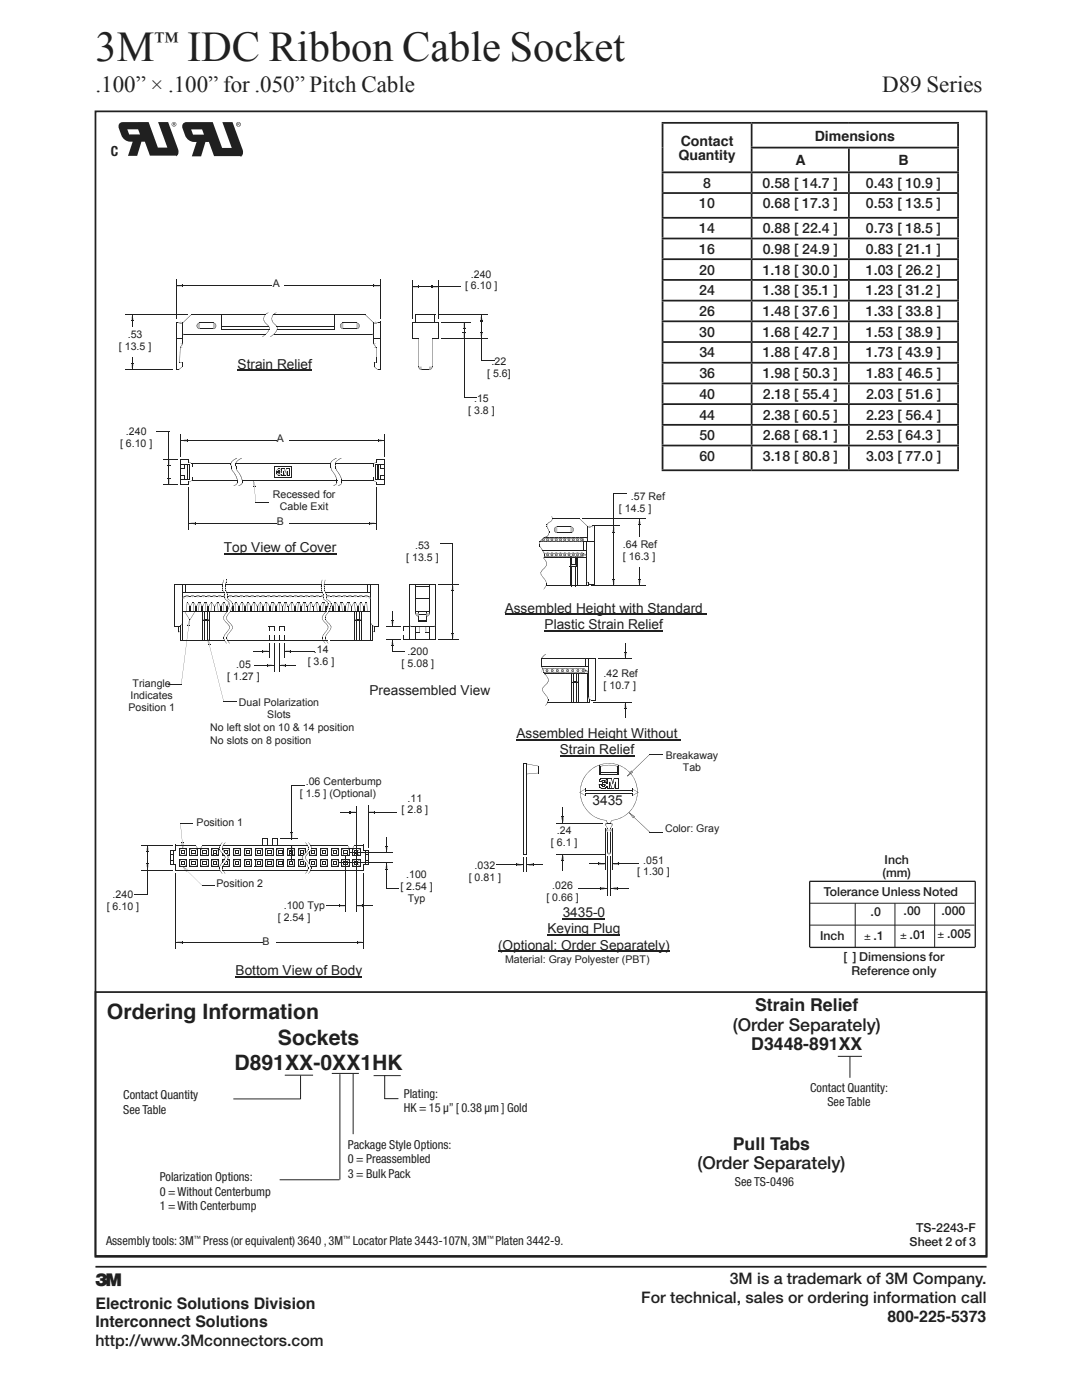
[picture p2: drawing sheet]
<svg xmlns="http://www.w3.org/2000/svg" width="216mm" height="279mm" viewBox="0 0 216 279" stroke-linecap="round" stroke-linejoin="round" font-family="sans-serif">
<defs><g id="words">
<g font-size="8.5" fill="#231f20">
<text x="19" y="12.2">3M</text>
<text x="37.3" y="12.2">IDC Ribbon Cable Socket</text>
</g>
<text font-size="4.9" fill="#231f20" x="30.8" y="9.7">™</text>
<g font-size="4.6" fill="#231f20">
<text x="19" y="18.4">.100” × .100” for .050” Pitch Cable</text>
<text x="176" y="18.4">D89 Series</text>
</g>
<g font-size="4.2" fill="#231f20">
<text x="21.3" y="203.5">Ordering Information</text>
<text x="55.5" y="208.5">Sockets</text>
<text x="46.8" y="213.6">D891XX-0XX1HK</text>
</g>
<g font-size="3.5" fill="#231f20">
<text x="150.7" y="201.8">Strain Relief</text>
<text x="146.2" y="205.7">(Order Separately)</text>
<text x="149.9" y="209.6">D3448-891XX</text>
<text x="139.2" y="233.4">(Order Separately)</text>
<text x="146.2" y="229.5">Pull Tabs</text>
<text x="19" y="256.6">3</text>
</g>
<g font-size="3.2" fill="#231f20">
<text x="145.6" y="256.3">3M is a trademark of 3M Company.</text>
<text x="19" y="261.2">Electronic Solutions Division</text>
<text x="128" y="260.1">For technical, sales or ordering information call</text>
<text x="177.1" y="263.9">800-225-5373</text>
<text x="19" y="264.8">Interconnect Solutions</text>
<text x="19" y="268.6">http://www.3Mconnectors.com</text>
</g>
<g font-size="2.8" fill="#231f20">
<text x="135.8" y="29.1">Contact</text>
<text x="162.6" y="28">Dimensions</text>
<text x="22.1" y="31.1">C</text>
<text x="135.4" y="31.9">Quantity</text>
<text x="158.7" y="33">A</text>
<text x="179.3" y="33">B</text>
<text x="139.5" y="41.6">10</text>
<text x="140.3" y="37.5">8</text>
<text x="152.2" y="37.5">0.58 [ 14.7 ]</text>
<text x="152.2" y="41.6">0.68 [ 17.3 ]</text>
<text x="172.8" y="37.5">0.43 [ 10.9 ]</text>
<text x="172.8" y="41.6">0.53 [ 13.5 ]</text>
<text x="139.5" y="46.5">14</text>
<text x="152.2" y="46.5">0.88 [ 22.4 ]</text>
<text x="172.8" y="46.5">0.73 [ 18.5 ]</text>
<text x="139.5" y="50.7">16</text>
<text x="152.2" y="50.7">0.98 [ 24.9 ]</text>
<text x="172.8" y="50.7">0.83 [ 21.1 ]</text>
<text x="139.5" y="54.8">20</text>
<text x="139.5" y="58.9">24</text>
<text x="152.2" y="54.8">1.18 [ 30.0 ]</text>
<text x="152.2" y="58.9">1.38 [ 35.1 ]</text>
<text x="172.8" y="54.8">1.03 [ 26.2 ]</text>
<text x="172.8" y="58.9">1.23 [ 31.2 ]</text>
<text x="139.5" y="63.1">26</text>
<text x="152.2" y="63.1">1.48 [ 37.6 ]</text>
<text x="172.8" y="63.1">1.33 [ 33.8 ]</text>
<text x="139.5" y="67.2">30</text>
<text x="139.5" y="71.3">34</text>
<text x="152.2" y="67.2">1.68 [ 42.7 ]</text>
<text x="152.2" y="71.3">1.88 [ 47.8 ]</text>
<text x="172.8" y="67.2">1.53 [ 38.9 ]</text>
<text x="172.8" y="71.3">1.73 [ 43.9 ]</text>
<text x="139.5" y="75.5">36</text>
<text x="152.2" y="75.5">1.98 [ 50.3 ]</text>
<text x="172.8" y="75.5">1.83 [ 46.5 ]</text>
<text x="139.6" y="79.6">40</text>
<text x="139.6" y="83.7">44</text>
<text x="152.2" y="79.6">2.18 [ 55.4 ]</text>
<text x="152.2" y="83.7">2.38 [ 60.5 ]</text>
<text x="172.8" y="79.6">2.03 [ 51.6 ]</text>
<text x="172.8" y="83.7">2.23 [ 56.4 ]</text>
<text x="139.6" y="87.9">50</text>
<text x="152.2" y="87.9">2.68 [ 68.1 ]</text>
<text x="172.8" y="87.9">2.53 [ 64.3 ]</text>
<text x="139.6" y="92">60</text>
<text x="152.2" y="92">3.18 [ 80.8 ]</text>
<text x="172.8" y="92">3.03 [ 77.0 ]</text>
</g>
<g font-size="2.7" fill="#231f20">
<text x="47.4" y="73.6">Strain Relief</text>
<text x="44.7" y="110.2">Top View of Cover</text>
<text x="100.7" y="122.3">Assembled Height with Standard</text>
<text x="108.7" y="125.5">Plastic Strain Relief</text>
<text x="73.7" y="138.6">Preassembled View</text>
<text x="103.1" y="147.3">Assembled Height Without</text>
<text x="111.7" y="150.6">Strain Relief</text>
<text x="118.2" y="160.6">3435</text>
<text x="112.3" y="183">3435-0</text>
<text x="99.4" y="189.6">(Optional: Order Separately)</text>
<text x="109.2" y="186.3">Keying Plug</text>
<text x="47" y="194.6">Bottom View of Body</text>
</g>
<g font-size="2.5" fill="#231f20">
<text x="176.5" y="172.5">Inch</text>
<text x="164.4" y="178.8">Tolerance Unless Noted</text>
<text x="176.1" y="175">(mm)</text>
<text x="173.7" y="182.8">.0</text>
<text x="180.3" y="182.7">.00</text>
<text x="187.9" y="182.7">.000</text>
<text x="163.6" y="187.6">Inch</text>
<text x="168.3" y="191.8">[ ] Dimensions for</text>
<text x="172.4" y="187.6">± .1</text>
<text x="179.6" y="187.4">± .01</text>
<text x="187.1" y="187.3">± .005</text>
<text x="169.9" y="194.5">Reference only</text>
<text x="24.6" y="219.4">Contact Quantity</text>
<text x="80.6" y="219.1">Plating:</text>
<text x="80.6" y="221.9">HK = 15 μ” [ 0.38 μm ] Gold</text>
<text x="161.7" y="217.9">Contact Quantity:</text>
<text x="165.1" y="220.7">See Table</text>
<text x="24.6" y="222.2">See Table</text>
<text x="69.4" y="229.4">Package Style Options:</text>
<text x="69.4" y="232.2">0 = Preassembled</text>
<text x="31.9" y="235.8">Polarization Options:</text>
<text x="31.9" y="238.6">0 =Without Centerbump</text>
<text x="69.4" y="235">3 = Bulk Pack</text>
<text x="146.6" y="236.7">See TS-0496</text>
<text x="31.9" y="241.4">1 = With Centerbump</text>
<text x="182.8" y="246">TS-2243-F</text>
<text x="21.2" y="248.4">Assembly tools: 3M</text>
<text x="40.6" y="248.4">Press (or equivalent) 3640 , 3M</text>
<text x="70.4" y="248.4">Locator Plate 3443-107N, 3M Platen 3442-9.</text>
<text x="181.5" y="248.7">Sheet 2 of 3</text>
</g>
<g font-size="2.1" fill="#231f20">
<text x="54.4" y="57.3">A</text>
<text x="92.8" y="57.8">[ 6.10 ]</text>
<text x="94" y="55.4">.240</text>
<text x="23.7" y="69.8">[ 13.5 ]</text>
<text x="25.5" y="67.4">.53</text>
<text x="97.2" y="75.3">[ 5.6]</text>
<text x="98.1" y="72.9">.22</text>
<text x="93.4" y="82.6">[ 3.8 ]</text>
<text x="94.6" y="80.3">.15</text>
<text x="24" y="89.2">[ 6.10 ]</text>
<text x="25.1" y="86.9">.240</text>
<text x="55.2" y="88.3">A</text>
<text x="54.4" y="99.4">Recessed for</text>
<text x="55.9" y="101.7">Cable Exit</text>
<text x="125.9" y="99.8">.57 Ref</text>
<text x="55.2" y="104.7">B</text>
<text x="123.5" y="102.2">[ 14.5 ]</text>
<text x="81.1" y="111.9">[ 13.5 ]</text>
<text x="82.8" y="109.5">.53</text>
<text x="124.3" y="109.5">.64 Ref</text>
<text x="124.3" y="111.8">[ 16.3 ]</text>
<text x="62.6" y="130.4">.14</text>
<text x="81.3" y="130.8">.200</text>
<text x="26.5" y="137.1">Triangle</text>
<text x="45.4" y="135.7">[ 1.27 ]</text>
<text x="47.1" y="133.3">.05</text>
<text x="61.4" y="132.7">[ 3.6 ]</text>
<text x="80.1" y="133.1">[ 5.08 ]</text>
<text x="120.4" y="135.1">.42 Ref</text>
<text x="120.4" y="137.5">[ 10.7 ]</text>
<text x="25.6" y="141.8">Position 1</text>
<text x="26" y="139.4">Indicates</text>
<text x="47.7" y="140.9">Dual Polarization</text>
<text x="53.3" y="143.3">Slots</text>
<text x="42" y="148.5">No slots on 8 position</text>
<text x="42" y="145.9">No left slot on 10 &amp; 14 position</text>
<text x="132.8" y="151.4">Breakaway</text>
<text x="136.3" y="153.8">Tab</text>
<text x="59.8" y="159">[ 1.5 ] (Optional)</text>
<text x="61" y="156.6">.06 Centerbump</text>
<text x="81.3" y="160">.11</text>
<text x="39.2" y="164.8">Position 1</text>
<text x="80.1" y="162.3">[ 2.8 ]</text>
<text x="111.1" y="166.4">.24</text>
<text x="132.7" y="166.1">Color: Gray</text>
<text x="94.7" y="173.5">.032</text>
<text x="109.9" y="168.8">[ 6.1 ]</text>
<text x="128.4" y="172.3">.051</text>
<text x="22.5" y="179.3">.240</text>
<text x="43.2" y="176.9">Position 2</text>
<text x="79.9" y="177.6">[ 2.54 ]</text>
<text x="81.1" y="175.3">.100</text>
<text x="81.4" y="180">Typ</text>
<text x="93.5" y="175.8">[ 0.81 ]</text>
<text x="109" y="179.7">[ 0.66 ]</text>
<text x="110.2" y="177.4">.026</text>
<text x="127.2" y="174.7">[ 1.30 ]</text>
<text x="21.3" y="181.6">[ 6.10 ]</text>
<text x="55.4" y="183.8">[ 2.54 ]</text>
<text x="56.6" y="181.4">.100 Typ</text>
<text x="52.4" y="188.6">B</text>
<text x="100.8" y="192.1">Material: Gray Polyester (PBT)</text>
</g>
<g font-size="1.4" fill="#231f20">
<text x="38.7" y="247.7">™</text>
<text x="68.5" y="247.7">™</text>
<text x="97.2" y="247.7">™</text>
</g>
</g></defs>
<g fill="none" stroke="#231f20" stroke-width=".35">
<path d="M19 22.2h177.8v228.6h-177.8zM132 24.5h59.3M132 34.4h59.3M132 38.5h59.3M132.2 24.7v9.5M132.2 34.6v3.8M132.2 38.7v4.6M149.8 29.5h41.5M150 24.7v4.6M150 29.6v4.6M150 34.6v3.8M150 38.7v4.6"/>
<path d="M169.4 29.6v4.6M169.4 34.6v3.8M169.4 38.7v4.6M191.2 24.7v4.6M191.2 29.6v4.6M191.2 34.6v3.8M191.2 38.7v4.6M132 43.5h59.3M132 47.6h59.3M132 51.7h59.3M132 55.9h59.3M132 60h59.3"/>
<path d="M132.2 43.6v3.8M132.2 47.8v3.8M132.2 51.9v3.8M132.2 56v3.8M150 43.6v3.8M150 47.8v3.8M150 51.9v3.8M150 56v3.8M169.4 43.6v3.8M169.4 47.8v3.8M169.4 51.9v3.8M169.4 56v3.8"/>
<path d="M191.2 43.6v3.8M191.2 47.8v3.8M191.2 51.9v3.8M191.2 56v3.8M132 64.1h59.3M132 68.3h59.3M132 72.4h59.3M132 76.5h59.3M132.2 60.2v3.7M132.2 64.3v3.8M132.2 68.4v3.8M132.2 72.6v3.7"/>
<path d="M132.2 76.7v3.8M150 60.2v3.7M150 64.3v3.8M150 68.4v3.8M150 72.6v3.7M150 76.7v3.8M169.4 60.2v3.7M169.4 64.3v3.8M169.4 68.4v3.8M169.4 72.6v3.7M169.4 76.7v3.8M191.2 60.2v3.7"/>
<path d="M191.2 64.3v3.8M191.2 68.4v3.8M191.2 72.6v3.7M191.2 76.7v3.8M132 80.7h59.3M132 84.8h59.3M132 88.9h59.3M132 93.9h59.3M132.2 80.8v3.8M132.2 85v3.7M132.2 89.1v4.6M150 80.8v3.8"/>
<path d="M150 85v3.7M150 89.1v4.6M169.4 80.8v3.8M169.4 85v3.7M169.4 89.1v4.6M191.2 80.8v3.8M191.2 85v3.7M191.2 89.1v4.6M19 198h177.8v52.6h-177.8zM19 252.8h177.8"/>
</g>
<path d="M161.6 189.1h33M194.6 189v-13.1h-33v13.1" fill="none" stroke="#231f20" stroke-width=".26"/>
<path d="M35.2 31.1h.1M161.6 184.6h32.8M161.6 180.3h32.8M170.6 180.3v8.7M178.6 180.3v8.7M186.5 180.3v8.7" fill="none" stroke="#231f20" stroke-width=".2"/>
<g fill="#231f20">
<path d="M25.4 25.8h2.2l.3 1h-2.1zM23.9 24.6l-.2 .3a3.9 3.9 0 0 0 1 2.9 2.06 2.06 0 0 0 1.8 .5l-1 2.8h1.9l.8-2.8h.7l1 2.8h5.3l.3-.3 .1-.9-2.1-5.5h-2l1.9 5.1h-1.9l-1.8-5.1h-5.2z"/>
<path d="M34.6 24.6v.2h.2v-.2zM34.5 24.5l.4 .1-.1 .2 .1 .3-.2-.3-.2 .3zM34.3 24.8a.4 .4 0 0 0 .8 0 .4 .4 0 0 0-.8 0zM34.3 24.8a.47 .47 0 0 1 .9 0 .47 .47 0 0 1-.9 0z"/>
</g>
<path d="M48.1 31.2h.1" fill="none" stroke="#231f20" stroke-width=".2"/>
<g fill="#231f20">
<path d="M38.1 25.8h2.2l.4 1.1h-2.2zM36.6 24.6l-.2 .3a3.9 3.9 0 0 0 1.1 2.9 2.08 2.08 0 0 0 1.7 .5l-.9 2.9h1.8l.9-2.9h.7l1 2.9h5.4l.3-.3 .1-.9-2.1-5.6h-2l1.8 5.1h-1.9l-1.9-5.1h-5.2z"/>
<path d="M47.5 24.6v.2h.2v-.2zM47.4 24.5l.4 .1-.1 .2 .1 .3-.2-.3-.2 .3zM47.2 24.8a.4 .4 0 0 0 .8 0 .4 .4 0 0 0-.8 0zM47.1 24.8a.5 .5 0 0 1 1 0 .5 .5 0 0 1-1 0z"/>
</g>
<path d="M46.6 219.3h13.4M56.8 214.6h5.7M60 214.6v4.7M67.8 214.4v21M70.5 214.3v12M74.6 214.7h5.4M167.2 210.8h4.8M169.6 210.8v4.3" fill="none" stroke="#231f20" stroke-width=".2"/>
<path d="M69.8 170.1h2.6" fill="none" stroke="#231f20" stroke-width=".2"/>
<path d="M71.1 168.9v2.5" fill="none" stroke="#231f20" stroke-width=".2"/>
<path d="M69.8 172.2h2.6" fill="none" stroke="#231f20" stroke-width=".2"/>
<path d="M71.1 170.9v2.6" fill="none" stroke="#231f20" stroke-width=".2"/>
<path d="M67.6 172.2h2.7" fill="none" stroke="#231f20" stroke-width=".2"/>
<path d="M68.9 170.9v2.6" fill="none" stroke="#231f20" stroke-width=".2"/>
<g fill="#231f20">
<path d="M121.2 164.2l.8 .1z"/>
<path d="M122 163.7l-.2 .6z"/>
<path d="M122.1 164.6l-.2 .6z"/>
<path d="M121.8 165.2l.1 .1z"/>
</g>
<path d="M121.9 166v4.1" fill="none" stroke="#231f20" stroke-width=".2"/>
<path d="M121.2 166v4.1" fill="none" stroke="#231f20" stroke-width=".2"/>
<g fill="#231f20">
<path d="M121.1 165.2l.1 .1z"/>
<path d="M120.8 164.7l.4 .5z"/>
<path d="M121 164.2l.2 .1z"/>
<path d="M120.9 163.8l.4 .4z"/>
<path d="M115.6 158.1l1.2-.6z"/>
<path d="M115.7 158.1l1.1 .7z"/>
<path d="M116.8 158.3v.5z"/>
</g>
<path d="M116.8 158.4h9.4" fill="none" stroke="#231f20" stroke-width=".2"/>
<path d="M116.8 157.9h9.4" fill="none" stroke="#231f20" stroke-width=".2"/>
<g fill="#231f20">
<path d="M116.8 157.5v.4z"/>
<path d="M126.2 157.4l1.2 .7z"/>
<path d="M126.2 158.8l1.2-.6z"/>
<path d="M126.1 158.3l.1 .5z"/>
<path d="M126.1 157.5l.1 .4z"/>
<path d="M123.3 152.7l.1 1.8z"/>
<path d="M119.6 152.7l.1 1.8z"/>
</g>
<path d="M119.6 154.5h3.8" fill="none" stroke="#231f20" stroke-width=".2"/>
<path d="M119.8 154.3h3.3" fill="none" stroke="#231f20" stroke-width=".2"/>
<g fill="#231f20">
<path d="M123.1 152.9l.1 1.4z"/>
<path d="M119.8 152.9l.1 1.4z"/>
<path d="M119.6 152.7l.2 .2z"/>
<path d="M119.6 154.5l.3-.2z"/>
<path d="M123.2 154.2l.1 .3z"/>
<path d="M123.1 152.9l.3-.1z"/>
<path d="M104.4 152.4l.7 .1z"/>
<path d="M104.4 170.4l.7 .1z"/>
</g>
<path d="M104.4 152.4v18.1" fill="none" stroke="#231f20" stroke-width=".2"/>
<path d="M105.1 152.4v18.1" fill="none" stroke="#231f20" stroke-width=".2"/>
<g fill="#231f20">
<path d="M107.5 152.9v1.4z"/>
<path d="M105.1 152.4l2.4 .5z"/>
</g>
<path d="M105.1 154.4h2.4" fill="none" stroke="#231f20" stroke-width=".29"/>
<path d="M35 173.6h8.9" fill="none" stroke="#231f20" stroke-width=".2"/>
<g fill="#231f20">
<path d="M72.5 172.4l.1 1.3z"/>
<path d="M72.5 172.4l1 .1z"/>
</g>
<path d="M73.5 169.8v2.7" fill="none" stroke="#231f20" stroke-width=".2"/>
<g fill="#231f20">
<path d="M72.5 169.8l1 .1z"/>
<path d="M70.7 168.6l1.9 .1z"/>
<path d="M72.5 168.6l.1 1.3z"/>
<path d="M70.7 168.6l-.3 .7z"/>
<path d="M69.3 168.7l.4 .6z"/>
</g>
<path d="M61.9 168.7h7.5" fill="none" stroke="#231f20" stroke-width=".2"/>
<g fill="#231f20">
<path d="M55.3 167.4v1.3z"/>
<path d="M54.2 167.4l1.1 .1z"/>
</g>
<path d="M40.4 168.7h3.6" fill="none" stroke="#231f20" stroke-width=".2"/>
<g fill="#231f20">
<path d="M52.2 167.4l.1 1.3z"/>
<path d="M40.4 168.6l-.3 .7z"/>
<path d="M39 168.7l.4 .6z"/>
</g>
<path d="M35 168.7h4" fill="none" stroke="#231f20" stroke-width=".2"/>
<g fill="#231f20">
<path d="M35 168.6l.1 1.3z"/>
<path d="M34 169.8l1.1 .1z"/>
</g>
<path d="M34.1 169.8v2.7" fill="none" stroke="#231f20" stroke-width=".2"/>
<g fill="#231f20">
<path d="M34 172.4l1.1 .1z"/>
<path d="M35 172.4l.1 1.3z"/>
<path d="M69.7 169.3h.7z"/>
<path d="M39.4 169.3h.7z"/>
<path d="M53 169.4h1.5z"/>
<path d="M53 170.8h1.5z"/>
<path d="M53 169.4l.1 1.4z"/>
<path d="M54.5 169.4v1.4z"/>
<path d="M53.4 169.7l.1 .8z"/>
<path d="M54.1 169.7l.1 .8z"/>
<path d="M53.4 170.4l.8 .1z"/>
<path d="M53.4 169.7l.8 .1z"/>
<path d="M53.1 169.4l.3 .4z"/>
<path d="M53 170.8l.5-.3z"/>
<path d="M54.1 170.5l.4 .3z"/>
<path d="M54.5 169.4l-.3 .4z"/>
<path d="M55.2 169.4h1.5z"/>
<path d="M55.2 170.8h1.5z"/>
<path d="M55.2 169.4l.1 1.4z"/>
<path d="M56.6 169.4l.1 1.4z"/>
<path d="M55.6 169.7l.1 .8z"/>
<path d="M56.2 169.7l.1 .8z"/>
<path d="M55.6 170.4l.7 .1z"/>
<path d="M55.6 169.7l.7 .1z"/>
<path d="M55.3 169.4l.3 .4z"/>
<path d="M55.2 170.8l.5-.3z"/>
<path d="M56.3 170.5l.4 .3z"/>
<path d="M56.6 169.4l-.3 .4z"/>
<path d="M57.4 169.4h1.5z"/>
<path d="M57.4 170.8h1.5z"/>
<path d="M57.4 169.4v1.4z"/>
<path d="M58.8 169.4l.1 1.4z"/>
<path d="M57.8 169.7v.7z"/>
<path d="M58.4 169.7l.1 .7z"/>
<path d="M57.8 170.4l.7 .1z"/>
<path d="M57.8 169.7l.7 .1z"/>
<path d="M57.4 169.4l.4 .4z"/>
<path d="M57.4 170.8l.4-.3z"/>
<path d="M58.4 170.5l.5 .3z"/>
<path d="M58.4 169.8l.5-.4z"/>
<path d="M59.6 169.4h1.5z"/>
<path d="M59.6 170.8h.9z"/>
<path d="M59.5 169.4l.1 1.4z"/>
<path d="M61 169.4l.1 .8z"/>
<path d="M59.9 169.7l.1 .7z"/>
<path d="M60.6 169.7v.7z"/>
<path d="M60 170.4l.6 .1z"/>
<path d="M59.9 169.7l.7 .1z"/>
<path d="M59.6 169.4l.3 .4z"/>
<path d="M59.5 170.8l.5-.3z"/>
<path d="M60.6 170.4l.1 .1z"/>
<path d="M60.6 169.8l.5-.4z"/>
<path d="M62.1 169.4h1.1z"/>
<path d="M61.7 170.8h1.5z"/>
<path d="M61.7 170l.1 .8z"/>
<path d="M63.1 169.4l.1 1.4z"/>
<path d="M62.1 169.7l.1 .8z"/>
<path d="M62.7 169.7l.1 .8z"/>
<path d="M62.1 170.4l.7 .1z"/>
<path d="M62.1 169.7l.7 .1z"/>
<path d="M62.1 169.7v.1z"/>
<path d="M61.7 170.8l.5-.3z"/>
<path d="M62.8 170.5l.4 .3z"/>
<path d="M62.8 169.8l.4-.4z"/>
<path d="M63.9 169.4h1.5z"/>
<path d="M63.9 170.8h1.5z"/>
<path d="M63.9 169.4v1.4z"/>
<path d="M65.3 169.4l.1 1.4z"/>
<path d="M64.3 169.7v.8z"/>
<path d="M64.9 169.7l.1 .8z"/>
<path d="M64.3 170.4l.7 .1z"/>
<path d="M64.3 169.7l.7 .1z"/>
<path d="M63.9 169.4l.4 .4z"/>
<path d="M63.9 170.8l.4-.3z"/>
<path d="M64.9 170.5l.5 .3z"/>
<path d="M64.9 169.8l.5-.4z"/>
<path d="M66 169.4h1.5z"/>
<path d="M66 170.8h1.5z"/>
<path d="M66 169.4l.1 1.4z"/>
<path d="M67.5 169.4v1.4z"/>
<path d="M66.4 169.7l.1 .8z"/>
<path d="M67.1 169.7v.8z"/>
<path d="M66.4 170.4l.7 .1z"/>
<path d="M66.4 169.7l.7 .1z"/>
<path d="M66.1 169.4l.3 .4z"/>
<path d="M66 170.8l.5-.3z"/>
<path d="M67.1 170.5l.4 .3z"/>
<path d="M67.5 169.4l-.4 .4z"/>
<path d="M68.2 169.4h1.5z"/>
<path d="M68.2 170.8h1.5z"/>
<path d="M68.2 169.4l.1 1.4z"/>
<path d="M69.6 169.4l.1 1.4z"/>
<path d="M68.6 169.7l.1 .8z"/>
<path d="M69.2 169.7l.1 .7z"/>
<path d="M68.6 170.4l.7 .1z"/>
<path d="M68.6 169.7l.7 .1z"/>
<path d="M68.3 169.4l.3 .4z"/>
<path d="M68.2 170.8l.5-.3z"/>
<path d="M69.3 170.5l.4 .3z"/>
<path d="M69.6 169.4l-.3 .4z"/>
<path d="M70.4 169.4h1.5z"/>
<path d="M70.4 170.8h1.5z"/>
<path d="M70.3 169.4l.1 1.4z"/>
<path d="M71.8 169.4l.1 1.4z"/>
<path d="M70.8 169.7v.7z"/>
<path d="M71.4 169.7l.1 .7z"/>
<path d="M70.8 170.4l.7 .1z"/>
<path d="M70.8 169.7l.7 .1z"/>
<path d="M70.4 169.4l.4 .4z"/>
<path d="M70.4 170.8l.4-.3z"/>
<path d="M71.5 170.4l.3 .4z"/>
<path d="M71.4 169.8l.5-.4z"/>
<path d="M50.9 169.4h1.5z"/>
<path d="M50.9 170.8h1.5z"/>
<path d="M50.9 169.4v1.4z"/>
<path d="M52.3 169.4l.1 1.4z"/>
<path d="M51.3 169.7v.8z"/>
<path d="M51.9 169.7l.1 .8z"/>
<path d="M51.3 170.4l.7 .1z"/>
<path d="M51.3 169.7l.7 .1z"/>
<path d="M50.9 169.4l.4 .4z"/>
<path d="M50.9 170.8l.4-.3z"/>
<path d="M51.9 170.5l.5 .3z"/>
<path d="M51.9 169.8l.5-.4z"/>
<path d="M48.7 169.4h1.5z"/>
<path d="M48.7 170.8h1.5z"/>
<path d="M48.7 169.4l.1 1.4z"/>
<path d="M50.2 169.4v1.4z"/>
<path d="M49.1 169.7l.1 .8z"/>
<path d="M49.8 169.7v.8z"/>
<path d="M49.1 170.4l.7 .1z"/>
<path d="M49.1 169.7l.7 .1z"/>
<path d="M48.8 169.4l.3 .4z"/>
<path d="M48.7 170.8l.5-.3z"/>
<path d="M49.8 170.5l.4 .3z"/>
<path d="M49.8 169.8l.4-.4z"/>
<path d="M46.5 169.4h1.6z"/>
<path d="M46.5 170.8h1.6z"/>
<path d="M46.5 169.4l.1 1.4z"/>
<path d="M48 169.4l.1 1.4z"/>
<path d="M46.9 169.7l.1 .8z"/>
<path d="M47.6 169.7v.8z"/>
<path d="M46.9 170.4l.7 .1z"/>
<path d="M46.9 169.7l.7 .1z"/>
<path d="M46.6 169.4l.3 .4z"/>
<path d="M46.5 170.8l.5-.3z"/>
<path d="M47.6 170.5l.5 .3z"/>
<path d="M47.6 169.8l.5-.4z"/>
<path d="M44.4 169.4h1.5z"/>
<path d="M44.4 170.8h.5z"/>
<path d="M44.4 170.3v.5z"/>
<path d="M45.8 169.4l.1 1.4z"/>
<path d="M44.8 169.7v.4z"/>
<path d="M45.4 169.7l.1 .8z"/>
<path d="M45.1 170.4l.4 .1z"/>
<path d="M44.8 169.7l.7 .1z"/>
<path d="M44.4 169.4l.4 .4z"/>
<path d="M44.4 170.8l.3-.2z"/>
<path d="M45.4 170.5l.5 .3z"/>
<path d="M45.4 169.8l.5-.4z"/>
<path d="M42.2 169.4h1.5z"/>
<path d="M42.2 170.8h1.5z"/>
<path d="M42.2 169.4l.1 1.4z"/>
<path d="M43.6 169.4l.1 1.4z"/>
<path d="M42.6 169.7l.1 .7z"/>
<path d="M43.2 169.7l.1 .7z"/>
<path d="M42.6 170.4l.7 .1z"/>
<path d="M42.6 169.7l.7 .1z"/>
<path d="M42.3 169.4l.3 .4z"/>
<path d="M42.2 170.8l.5-.3z"/>
<path d="M43.3 170.5l.4 .3z"/>
<path d="M43.3 169.8l.4-.4z"/>
<path d="M40 169.4h1.5z"/>
<path d="M40 170.8h1.5z"/>
<path d="M40 169.4l.1 1.4z"/>
<path d="M41.5 169.4v1.4z"/>
<path d="M40.4 169.7l.1 .8z"/>
<path d="M41.1 169.7l.1 .8z"/>
<path d="M40.4 170.4l.8 .1z"/>
<path d="M40.4 169.7l.8 .1z"/>
<path d="M40.1 169.4l.4 .4z"/>
<path d="M40.1 170.8l.4-.3z"/>
<path d="M41.1 170.5l.4 .3z"/>
<path d="M41.5 169.4l-.3 .4z"/>
<path d="M37.9 169.4h1.5z"/>
<path d="M37.9 170.8h1.5z"/>
<path d="M37.9 169.4v1.4z"/>
<path d="M39.3 169.4l.1 1.4z"/>
<path d="M38.3 169.7v.8z"/>
<path d="M38.9 169.7l.1 .8z"/>
<path d="M38.3 170.4l.7 .1z"/>
<path d="M38.3 169.7l.7 .1z"/>
<path d="M37.9 169.4l.4 .4z"/>
<path d="M37.9 170.8l.4-.3z"/>
<path d="M38.9 170.5l.5 .3z"/>
<path d="M39.3 169.4l-.3 .4z"/>
<path d="M35.7 169.4h1.5z"/>
<path d="M35.7 170.8h1.5z"/>
<path d="M35.7 169.4l.1 1.4z"/>
<path d="M37.2 169.4v1.4z"/>
<path d="M36.1 169.7l.1 .8z"/>
<path d="M36.8 169.7v.8z"/>
<path d="M36.1 170.4l.7 .1z"/>
<path d="M36.1 169.7l.7 .1z"/>
<path d="M35.8 169.4l.3 .4z"/>
<path d="M35.7 170.8l.5-.3z"/>
<path d="M36.8 170.5l.4 .3z"/>
<path d="M36.8 169.8l.4-.4z"/>
<path d="M35.7 172.9h1.5z"/>
<path d="M35.7 171.5h1.5z"/>
<path d="M35.7 171.5l.1 1.4z"/>
<path d="M37.2 171.5v1.4z"/>
<path d="M36.1 171.9l.1 .6z"/>
<path d="M36.8 171.9v.6z"/>
<path d="M36.1 171.9h.7z"/>
<path d="M36.1 172.5h.7z"/>
<path d="M36.1 172.5l-.3 .4z"/>
<path d="M35.7 171.5l.5 .4z"/>
<path d="M37.2 171.5l-.4 .4z"/>
<path d="M36.8 172.5l.4 .4z"/>
<path d="M37.9 172.9h1.5z"/>
<path d="M37.9 171.5h1.5z"/>
<path d="M37.9 171.5v1.4z"/>
<path d="M39.3 171.5l.1 1.4z"/>
<path d="M38.3 171.9v.6z"/>
<path d="M38.9 171.9l.1 .6z"/>
<path d="M38.3 171.9h.7z"/>
<path d="M38.3 172.5h.7z"/>
<path d="M38.3 172.5l-.4 .4z"/>
<path d="M37.9 171.5l.4 .4z"/>
<path d="M39.3 171.5l-.3 .4z"/>
<path d="M38.9 172.5l.5 .4z"/>
<path d="M40 172.9h1.5z"/>
<path d="M40 171.5h1.5z"/>
<path d="M40 171.5l.1 1.4z"/>
<path d="M41.5 171.5v1.4z"/>
<path d="M40.4 171.9l.1 .6z"/>
<path d="M41.1 171.9l.1 .6z"/>
<path d="M40.4 171.9h.8z"/>
<path d="M40.4 172.5h.8z"/>
<path d="M40.5 172.5l-.4 .4z"/>
<path d="M40.1 171.5l.4 .4z"/>
<path d="M41.5 171.5l-.3 .4z"/>
<path d="M41.1 172.5l.4 .4z"/>
<path d="M42.2 172.9h1.5z"/>
<path d="M42.2 171.5h1.5z"/>
<path d="M42.2 171.5l.1 1.4z"/>
<path d="M43.6 171.5l.1 1.4z"/>
<path d="M42.6 171.9l.1 .6z"/>
<path d="M43.2 171.9l.1 .6z"/>
<path d="M42.6 171.9h.7z"/>
<path d="M42.6 172.5h.7z"/>
<path d="M42.6 172.5l-.3 .4z"/>
<path d="M42.2 171.5l.5 .4z"/>
<path d="M43.7 171.5l-.4 .4z"/>
<path d="M43.3 172.5l.4 .4z"/>
<path d="M44.4 172.9h1.5z"/>
<path d="M44.4 171.5h.5z"/>
<path d="M44.4 171.5v.6z"/>
<path d="M45.8 171.5l.1 1.4z"/>
<path d="M44.8 172.3v.2z"/>
<path d="M45.4 171.9l.1 .6z"/>
<path d="M45.1 171.9h.4z"/>
<path d="M44.8 172.5h.7z"/>
<path d="M44.4 172.8l.4-.3z"/>
<path d="M44.4 171.5l.2 .3z"/>
<path d="M45.4 171.9l.5-.4z"/>
<path d="M45.4 172.5l.5 .4z"/>
<path d="M46.5 172.9h1.6z"/>
<path d="M46.5 171.5h1.6z"/>
<path d="M46.5 171.5l.1 1.4z"/>
<path d="M48 171.5l.1 1.4z"/>
<path d="M46.9 171.9l.1 .6z"/>
<path d="M47.6 171.9v.6z"/>
<path d="M46.9 171.9h.7z"/>
<path d="M46.9 172.5h.7z"/>
<path d="M46.5 172.9l.5-.4z"/>
<path d="M46.6 171.5l.3 .4z"/>
<path d="M47.6 171.9l.5-.4z"/>
<path d="M47.6 172.5l.5 .4z"/>
<path d="M48.7 172.9h1.5z"/>
<path d="M48.7 171.5h1.5z"/>
<path d="M48.7 171.5l.1 1.4z"/>
<path d="M50.2 171.5v1.4z"/>
<path d="M49.1 171.9l.1 .6z"/>
<path d="M49.8 171.9v.6z"/>
<path d="M49.1 171.9h.7z"/>
<path d="M49.1 172.5h.7z"/>
<path d="M49.1 172.5l-.3 .4z"/>
<path d="M48.7 171.5l.5 .4z"/>
<path d="M50.2 171.5l-.4 .4z"/>
<path d="M49.8 172.5l.4 .4z"/>
<path d="M50.9 172.9h1.5z"/>
<path d="M50.9 171.5h1.5z"/>
<path d="M50.9 171.5v1.4z"/>
<path d="M52.3 171.5l.1 1.4z"/>
<path d="M51.3 171.9v.6z"/>
<path d="M51.9 171.9l.1 .6z"/>
<path d="M51.3 171.9h.7z"/>
<path d="M51.3 172.5h.7z"/>
<path d="M51.3 172.5l-.4 .4z"/>
<path d="M50.9 171.5l.4 .4z"/>
<path d="M52.3 171.5l-.3 .4z"/>
<path d="M51.9 172.5l.5 .4z"/>
<path d="M53 172.9h1.5z"/>
<path d="M53 171.5h1.5z"/>
<path d="M53 171.5l.1 1.4z"/>
<path d="M54.5 171.5v1.4z"/>
<path d="M53.4 171.9l.1 .6z"/>
<path d="M54.1 171.9l.1 .6z"/>
<path d="M53.4 171.9h.8z"/>
<path d="M53.4 172.5h.8z"/>
<path d="M53.4 172.5l-.3 .4z"/>
<path d="M53 171.5l.5 .4z"/>
<path d="M54.5 171.5l-.3 .4z"/>
<path d="M54.1 172.5l.4 .4z"/>
<path d="M55.2 172.9h1.5z"/>
<path d="M55.2 171.5h1.5z"/>
<path d="M55.2 171.5l.1 1.4z"/>
<path d="M56.6 171.5l.1 1.4z"/>
<path d="M55.6 171.9l.1 .6z"/>
<path d="M56.2 171.9l.1 .6z"/>
<path d="M55.6 171.9h.7z"/>
<path d="M55.6 172.5h.7z"/>
<path d="M55.6 172.5l-.3 .4z"/>
<path d="M55.2 171.5l.5 .4z"/>
<path d="M56.6 171.5l-.3 .4z"/>
<path d="M56.3 172.5l.4 .4z"/>
<path d="M57.4 172.9h1.5z"/>
<path d="M57.4 171.5h1.5z"/>
<path d="M57.4 171.5v1.4z"/>
<path d="M58.8 171.5l.1 1.4z"/>
<path d="M57.8 171.9v.6z"/>
<path d="M58.4 171.9l.1 .6z"/>
<path d="M57.8 171.9h.7z"/>
<path d="M57.8 172.5h.7z"/>
<path d="M57.4 172.9l.4-.4z"/>
<path d="M57.4 171.5l.4 .4z"/>
<path d="M58.4 171.9l.5-.4z"/>
<path d="M58.4 172.5l.5 .4z"/>
<path d="M59.5 172.9h1.6z"/>
<path d="M59.5 171.5h1z"/>
<path d="M59.5 171.5l.1 1.4z"/>
<path d="M61 172.2l.1 .7z"/>
<path d="M59.9 171.9l.1 .6z"/>
<path d="M60.6 171.9v.6z"/>
<path d="M60 171.9h.6z"/>
<path d="M60 172.5h.6z"/>
<path d="M59.9 172.5l-.3 .4z"/>
<path d="M59.5 171.5l.5 .4z"/>
<path d="M60.7 171.8l-.1 .1z"/>
<path d="M60.6 172.5l.5 .4z"/>
<path d="M62 172.9h1.2z"/>
<path d="M61.7 171.5h1.5z"/>
<path d="M61.7 171.5l.1 .9z"/>
<path d="M63.1 171.5l.1 1.4z"/>
<path d="M62.1 171.9l.1 .6z"/>
<path d="M62.7 171.9l.1 .6z"/>
<path d="M62.1 171.9h.7z"/>
<path d="M62.1 172.5h.7z"/>
<path d="M62.1 172.5l-.1 .2z"/>
<path d="M61.7 171.5l.5 .4z"/>
<path d="M63.2 171.5l-.4 .4z"/>
<path d="M62.8 172.5l.4 .4z"/>
<path d="M63.9 172.9h1.5z"/>
<path d="M63.9 171.5h1.5z"/>
<path d="M63.9 171.5v1.4z"/>
<path d="M65.3 171.5l.1 1.4z"/>
<path d="M64.3 171.9v.6z"/>
<path d="M64.9 171.9l.1 .6z"/>
<path d="M64.3 171.9h.7z"/>
<path d="M64.3 172.5h.7z"/>
<path d="M64.3 172.5l-.4 .4z"/>
<path d="M63.9 171.5l.4 .4z"/>
<path d="M65.3 171.5l-.3 .4z"/>
<path d="M64.9 172.5l.5 .4z"/>
<path d="M66 172.9h1.5z"/>
<path d="M66 171.5h1.5z"/>
<path d="M66 171.5l.1 1.4z"/>
<path d="M67.5 171.5v1.4z"/>
<path d="M66.4 171.9l.1 .6z"/>
<path d="M67.1 171.9v.6z"/>
<path d="M66.4 171.9h.7z"/>
<path d="M66.4 172.5h.7z"/>
<path d="M66.4 172.5l-.3 .4z"/>
<path d="M66 171.5l.5 .4z"/>
<path d="M67.5 171.5l-.4 .4z"/>
<path d="M67.1 172.5l.4 .4z"/>
<path d="M68.2 172.9h1.5z"/>
<path d="M68.2 171.5h1.5z"/>
<path d="M68.2 171.5l.1 1.4z"/>
<path d="M69.6 171.5l.1 1.4z"/>
<path d="M68.6 171.9l.1 .6z"/>
<path d="M69.2 171.9l.1 .6z"/>
<path d="M68.6 171.9h.7z"/>
<path d="M68.6 172.5h.7z"/>
<path d="M68.6 172.5l-.3 .4z"/>
<path d="M68.2 171.5l.5 .4z"/>
<path d="M69.6 171.5l-.3 .4z"/>
<path d="M69.3 172.5l.4 .4z"/>
<path d="M70.3 172.9h1.6z"/>
<path d="M70.3 171.5h1.6z"/>
<path d="M70.3 171.5l.1 1.4z"/>
<path d="M71.8 171.5l.1 1.4z"/>
<path d="M70.8 171.9v.6z"/>
<path d="M71.4 171.9l.1 .6z"/>
<path d="M70.8 171.9h.7z"/>
<path d="M70.8 172.5h.7z"/>
<path d="M70.4 172.9l.4-.4z"/>
<path d="M70.4 171.5l.4 .4z"/>
<path d="M71.4 171.9l.5-.4z"/>
<path d="M71.4 172.5l.5 .4z"/>
<path d="M72.9 171.7l.6 .1z"/>
</g>
<path d="M73 169.8v2.7" fill="none" stroke="#231f20" stroke-width=".2"/>
<path d="M72.9 170.5l.6 .1z" fill="#231f20"/>
<path d="M34.6 169.8v2.7" fill="none" stroke="#231f20" stroke-width=".2"/>
<g fill="#231f20">
<path d="M34.1 171.7l.6 .1z"/>
<path d="M34 170.5l.7 .1z"/>
<path d="M53.2 167.4l.1 1.3z"/>
<path d="M54.2 167.4l.1 1.3z"/>
</g>
<path d="M44.4 173.6h17.1M44.5 168.7h16.9M62 173.6h10.6" fill="none" stroke="#231f20" stroke-width=".2"/>
<g fill="#231f20">
<path d="M45.4 171.5h.5z"/>
<path d="M45.4 170.8h.5z"/>
<path d="M44.4 169.4v.2z"/>
</g>
<path d="M68.1 95.9h6.4" fill="none" stroke="#231f20" stroke-width=".2"/>
<path d="M75.1 96.6l1.7 .1z" fill="#231f20"/>
<path d="M76.7 91.7v5" fill="none" stroke="#231f20" stroke-width=".2"/>
<g fill="#231f20">
<path d="M75.1 91.7l1.7 .1z"/>
<path d="M75 92.7l1.8 .1z"/>
<path d="M75 95.6h1.8z"/>
<path d="M74.5 95.8l.6 .4z"/>
<path d="M75.2 96.6v.1z"/>
</g>
<path d="M75.3 92.7v2.9M75.5 92.7v2.9" fill="none" stroke="#231f20" stroke-width=".2"/>
<g fill="#231f20">
<path d="M75.9 93.4l.9 .1z"/>
<path d="M75.9 92.7l.1 .8z"/>
<path d="M74.5 92.5l.6-.3z"/>
<path d="M75.2 91.7v.1z"/>
</g>
<path d="M66.9 92.5h7.6" fill="none" stroke="#231f20" stroke-width=".2"/>
<path d="M36 94.9l.9 .1z" fill="#231f20"/>
<path d="M37.3 92.7v2.9M37.5 92.7v2.9" fill="none" stroke="#231f20" stroke-width=".2"/>
<g fill="#231f20">
<path d="M36 93.4l.9 .1z"/>
<path d="M36.8 92.7l.1 .8z"/>
<path d="M36.8 94.9l.1 .7z"/>
<path d="M36 91.7l1.7 .1z"/>
</g>
<path d="M36.1 91.7v5" fill="none" stroke="#231f20" stroke-width=".2"/>
<g fill="#231f20">
<path d="M36 96.6l1.7 .1z"/>
<path d="M36 92.7l1.9 .1z"/>
<path d="M36 95.6h1.9z"/>
<path d="M37.7 96.2l.6-.3z"/>
<path d="M37.6 96.6v.1z"/>
<path d="M37.6 91.7v.1z"/>
<path d="M37.7 92.2l.6 .3z"/>
</g>
<path d="M37.8 92.7v2.9M75 92.7v2.9" fill="none" stroke="#231f20" stroke-width=".2"/>
<g fill="#231f20">
<path d="M38.3 95.2l.1 .7z"/>
<path d="M74.4 95.2l.1 .7z"/>
<path d="M38.3 92.5l.1 .7z"/>
<path d="M74.4 92.5l.1 .7z"/>
<path d="M56.2 94.6v.3z"/>
<path d="M56.2 94.8l.4 .1z"/>
<path d="M56.5 94l.1 .9z"/>
<path d="M56.5 94l.3 .8z"/>
<path d="M56.8 94.8l.3 .1z"/>
<path d="M57.3 94l-.2 .9z"/>
<path d="M57.2 94l.1 .9z"/>
<path d="M57.3 94.8l.4 .1z"/>
<path d="M57.6 93.5l.1 1.3z"/>
<path d="M57.1 93.5l.6 .1z"/>
<path d="M57.1 93.5l-.1 .8z"/>
<path d="M56.7 93.6l.3 .7z"/>
<path d="M56.2 93.5l.5 .1z"/>
<path d="M56.2 93.5v.4z"/>
<path d="M55.6 94v.3z"/>
<path d="M56.2 94v.3z"/>
<path d="M55.1 94.4h.4z"/>
<path d="M55.2 94h.4z"/>
<path d="M55.6 94.3h.1z"/>
<path d="M55.6 94l.1 .1z"/>
</g>
<path d="M54.7 93.1h3.4" fill="none" stroke="#231f20" stroke-width=".2"/>
<path d="M58.1 93.1v2.1" fill="none" stroke="#231f20" stroke-width=".2"/>
<path d="M38.3 92.5h7.8M38.3 95.9h9.1M47 92.5h19M48.3 95.9h19M54.7 95.2h3.4M54.7 93.1v2.2" fill="none" stroke="#231f20" stroke-width=".2"/>
<g fill="#231f20">
<path d="M75.9 94.9l.9 .1z"/>
<path d="M75.9 94.9l.1 .7z"/>
</g>
<path d="M74.5 64.3v4.3M75.8 64.2v9.6" fill="none" stroke="#231f20" stroke-width=".2"/>
<g fill="#231f20">
<path d="M75.4 73.8h.5z"/>
<path d="M74.6 72.2l.1 1z"/>
<path d="M75.1 71.3l.1 1.1z"/>
<path d="M75 69.4l.2 2z"/>
<path d="M74.7 68.8l.2 .3z"/>
<path d="M74.6 72.2l.6 .1z"/>
</g>
<path d="M35.2 64.3v9.5M36.5 64.3v4.3" fill="none" stroke="#231f20" stroke-width=".2"/>
<g fill="#231f20">
<path d="M35.1 73.8h.5z"/>
<path d="M35.1 67.5h1.4z"/>
</g>
<path d="M35.9 69.4v3" fill="none" stroke="#231f20" stroke-width=".2"/>
<g fill="#231f20">
<path d="M36.3 68.8l-.2 .3z"/>
<path d="M74.5 67.5h1.4z"/>
<path d="M36.4 64.5l1.8-1.7z"/>
<path d="M35.1 64.2l.4 .1z"/>
</g>
<path d="M36.7 66.7h16.4M39.9 64.4h2.6M39.9 65.7h2.6" fill="none" stroke="#231f20" stroke-width=".2"/>
<g fill="#231f20">
<path d="M72.9 62.8l1.8 1.7z"/>
<path d="M75.5 64.2l.4 .1z"/>
</g>
<path d="M54.6 66.7h19.8M68.5 64.4h2.6M68.5 65.7h2.6" fill="none" stroke="#231f20" stroke-width=".2"/>
<path d="M74.7 73.1l.7 .7z" fill="#231f20"/>
<path d="M38.1 62.8h14.9M54.5 62.8h18.4" fill="none" stroke="#231f20" stroke-width=".2"/>
<g fill="#231f20">
<path d="M36.4 72.2v1z"/>
<path d="M35.9 72.4l.5-.1z"/>
<path d="M35.6 73.8l.8-.6z"/>
<path d="M35.1 73.8h.5z"/>
<path d="M86.3 67.5l1.2 .1z"/>
</g>
<path d="M82.3 64.3v3.3M87.5 64.3v3.3" fill="none" stroke="#231f20" stroke-width=".2"/>
<path d="M82.3 67.5l1.2 .1z" fill="#231f20"/>
<path d="M82.3 64.3h5.2" fill="none" stroke="#231f20" stroke-width=".2"/>
<g fill="#231f20">
<path d="M84.1 73.8l1.6 .1z"/>
<path d="M83 62.8v1.5z"/>
</g>
<path d="M86.3 67.5v5.7" fill="none" stroke="#231f20" stroke-width=".2"/>
<path d="M83.5 67.5v5.7" fill="none" stroke="#231f20" stroke-width=".2"/>
<path d="M86.7 62.8l.1 1.5z" fill="#231f20"/>
<path d="M83 62.8h3.8" fill="none" stroke="#231f20" stroke-width=".2"/>
<path d="M36.8 119l.2 .1z" fill="#231f20"/>
<path d="M81.8 116.6v8.2" fill="none" stroke="#231f20" stroke-width=".2"/>
<path d="M85.3 116.6l1.6 .1z" fill="#231f20"/>
<path d="M81.8 116.6h3.6" fill="none" stroke="#231f20" stroke-width=".2"/>
<path d="M64.6 116.6h10.9" fill="none" stroke="#231f20" stroke-width=".2"/>
<path d="M83.6 123.7l1.4 .1z" fill="#231f20"/>
<path d="M82 125.1h4.6" fill="none" stroke="#231f20" stroke-width=".2"/>
<path d="M83.6 121.9v2.1" fill="none" stroke="#231f20" stroke-width=".2"/>
<path d="M83.6 124l1.4 .1z" fill="#231f20"/>
<path d="M82.9 117h2.9" fill="none" stroke="#231f20" stroke-width=".2"/>
<path d="M34.8 125.1h.9z" fill="#231f20"/>
<path d="M34.9 116.6v8.5M36.4 116.6v7.8M82.9 119.5h2.9M86.9 116.6v8.3M85 121.9v2.2" fill="none" stroke="#231f20" stroke-width=".2"/>
<g fill="#231f20">
<path d="M37.7 119l.4 .1z"/>
<path d="M38.8 119l.4 .1z"/>
<path d="M39.9 119l.4 .1z"/>
<path d="M40.9 119l.4 .1z"/>
<path d="M42 119l.4 .1z"/>
<path d="M43.1 119l.4 .1z"/>
<path d="M44.2 119l.4 .1z"/>
<path d="M46.3 119l.4 .1z"/>
<path d="M47.4 119l.4 .1z"/>
<path d="M48.5 119l.4 .1z"/>
<path d="M49.6 119l.4 .1z"/>
<path d="M50.7 119l.4 .1z"/>
<path d="M51.8 119l.4 .1z"/>
<path d="M52.8 119l.4 .1z"/>
<path d="M53.9 119l.4 .1z"/>
<path d="M55 119l.4 .1z"/>
<path d="M56.1 119l.4 .1z"/>
<path d="M57.2 119l.4 .1z"/>
<path d="M58.3 119l.4 .1z"/>
<path d="M59.3 119l.4 .1z"/>
<path d="M60.4 119l.4 .1z"/>
<path d="M61.5 119l.4 .1z"/>
<path d="M62.6 119l.4 .1z"/>
<path d="M63.7 119l.4 .1z"/>
<path d="M37 116.6v1.8z"/>
</g>
<path d="M64.9 118.3h9.1" fill="none" stroke="#231f20" stroke-width=".2"/>
<path d="M35.7 125.1l.6-.4z" fill="#231f20"/>
<path d="M34.8 116.6h9.6M36.4 118.3h8.3M44.9 116.6h19.2M45.3 118.3h19.1" fill="none" stroke="#231f20" stroke-width=".2"/>
<path d="M45.4 119l.3 .1z" fill="#231f20"/>
<path d="M82.9 116.6v5.8M85.8 116.6v5.8" fill="none" stroke="#231f20" stroke-width=".2"/>
<g fill="#231f20">
<path d="M83.5 123l.1 .1z"/>
<path d="M85 123l.1 .1z"/>
<path d="M73.4 119l.2 .1z"/>
<path d="M74.7 125.1h.9z"/>
</g>
<path d="M74 116.6v7.9M75.5 116.6v8.5" fill="none" stroke="#231f20" stroke-width=".2"/>
<g fill="#231f20">
<path d="M72.3 119l.4 .1z"/>
<path d="M71.2 119l.4 .1z"/>
<path d="M70.2 119l.4 .1z"/>
<path d="M73.4 116.6v1.8z"/>
<path d="M74.1 124.6l.6 .5z"/>
<path d="M69.1 119l.4 .1z"/>
<path d="M68 119l.4 .1z"/>
<path d="M66.9 119l.4 .1z"/>
<path d="M65.8 119l.4 .1z"/>
</g>
<path d="M65.5 122h8.5" fill="none" stroke="#231f20" stroke-width=".2"/>
<path d="M41.7 121.9l.1 1.9z" fill="#231f20"/>
<path d="M86.9 121.9v5.8" fill="none" stroke="#231f20" stroke-width=".2"/>
<path d="M81.7 121.9v5.8" fill="none" stroke="#231f20" stroke-width=".2"/>
<path d="M81.7 127.7h5.2" fill="none" stroke="#231f20" stroke-width=".2"/>
<path d="M74 122v5.8" fill="none" stroke="#231f20" stroke-width=".2"/>
<path d="M82.9 125.1v2.6" fill="none" stroke="#231f20" stroke-width=".2"/>
<path d="M85.7 125.1v2.6" fill="none" stroke="#231f20" stroke-width=".2"/>
<path d="M74.4 124.8v2.9" fill="none" stroke="#231f20" stroke-width=".2"/>
<path d="M40.4 121.9v5.8" fill="none" stroke="#231f20" stroke-width=".2"/>
<path d="M40.8 123.8v3.9" fill="none" stroke="#231f20" stroke-width=".2"/>
<path d="M41.5 123.8v3.9" fill="none" stroke="#231f20" stroke-width=".2"/>
<path d="M41.8 121.9v5.8" fill="none" stroke="#231f20" stroke-width=".2"/>
<g fill="#231f20">
<path d="M40.4 123.8l1.4 .1z"/>
<path d="M40.4 121.9l.1 1.9z"/>
<path d="M40.8 123.5l.7 .1z"/>
<path d="M40.8 121.9v1.6z"/>
<path d="M41.4 121.9l.1 1.6z"/>
<path d="M40.5 123.8l.3-.2z"/>
<path d="M41.5 123.5l.3 .4z"/>
</g>
<path d="M36 124.8v3M36.5 121.9v5.9M65.9 127.7h8.5" fill="none" stroke="#231f20" stroke-width=".2"/>
<path d="M72.1 121.9v2z" fill="#231f20"/>
<path d="M70.7 121.9v5.9M71.1 123.8v4M71.8 123.8v4M72.1 121.9v5.9" fill="none" stroke="#231f20" stroke-width=".2"/>
<g fill="#231f20">
<path d="M70.7 123.8l1.5 .1z"/>
<path d="M70.8 121.9v2z"/>
<path d="M71.1 123.5l.7 .1z"/>
<path d="M71.1 121.9l.1 1.7z"/>
<path d="M71.7 121.9l.1 1.7z"/>
<path d="M70.8 123.8l.4-.2z"/>
<path d="M71.8 123.5l.3 .4z"/>
<path d="M38.9 122l-1 1.8z"/>
<path d="M36.8 122l1.1 1.8z"/>
<path d="M53.6 126.8l.1 1z"/>
<path d="M53.6 125l.1 .9z"/>
<path d="M56.7 126.8l.1 1z"/>
<path d="M56.7 125l.1 .9z"/>
<path d="M80.5 125v.9z"/>
<path d="M80.5 126.7v1z"/>
<path d="M46.3 121.9l.1 .1z"/>
</g>
<path d="M36 127.7h8.8M36.4 122h9M45.3 127.7h20.1M45.9 122h19.2" fill="none" stroke="#231f20" stroke-width=".2"/>
<g fill="#231f20">
<path d="M80.5 127.6l1.3 .1z"/>
<path d="M35.6 125.1v1.1z"/>
<path d="M35.6 126.1h.5z"/>
<path d="M74.4 126l.4 .2z"/>
<path d="M74.8 125.1v1.1z"/>
<path d="M82.9 125.1h.8z"/>
<path d="M82.9 126.1l.8 .1z"/>
<path d="M85 126.1l.7 .1z"/>
<path d="M83.5 122.6l1.6 .1z"/>
<path d="M84.9 125.1l.1 1z"/>
<path d="M83.6 125.1l.1 1z"/>
<path d="M38.5 120.2l.2 1.8z"/>
<path d="M38.4 120.2l.2 .1z"/>
<path d="M38.4 120.2l-.3 .7z"/>
<path d="M38 121v1z"/>
<path d="M37.8 121l.1 1z"/>
<path d="M37.4 120.3l.5 .5z"/>
<path d="M37.3 120.2l.1 .1z"/>
<path d="M37.3 120.2l-.1 1.8z"/>
<path d="M40.9 120.2l.2 1.8z"/>
<path d="M40.8 120.2l.2 .1z"/>
<path d="M40.8 120.2l-.3 .7z"/>
<path d="M40.4 121l.1 1z"/>
<path d="M40.2 121l.1 1z"/>
<path d="M39.9 120.3l.3 .6z"/>
<path d="M39.7 120.2l.2 .1z"/>
<path d="M39.7 120.2l-.1 1.8z"/>
<path d="M43.4 120.2l.2 1.8z"/>
<path d="M43.3 120.2l.1 .1z"/>
<path d="M43.3 120.2l-.4 .7z"/>
<path d="M42.9 121v1z"/>
<path d="M42.7 121l.1 1z"/>
<path d="M42.3 120.3l.4 .6z"/>
<path d="M42.2 120.2l.1 .1z"/>
<path d="M42.2 120.2l-.1 1.8z"/>
<path d="M45.7 120.2l-.3 .7z"/>
<path d="M45.3 121v1z"/>
<path d="M45.1 121l.1 1z"/>
<path d="M44.7 120.3l.4 .6z"/>
<path d="M44.6 120.2l.2 .1z"/>
<path d="M44.6 120.2l-.1 1.8z"/>
<path d="M48.3 120.2l.1 1.8z"/>
<path d="M48.1 120.2l.2 .1z"/>
<path d="M48.1 120.2l-.3 .7z"/>
<path d="M47.7 121l.1 1z"/>
<path d="M47.6 121v1z"/>
<path d="M47.2 120.3l.4 .5z"/>
<path d="M47 120.2l.2 .1z"/>
<path d="M47 120.2l-.1 1.8z"/>
<path d="M50.7 120.2l.2 1.8z"/>
<path d="M50.6 120.2l.2 .1z"/>
<path d="M50.6 120.2l-.3 .7z"/>
<path d="M50.2 121v1z"/>
<path d="M50 121l.1 1z"/>
<path d="M49.6 120.3l.4 .6z"/>
<path d="M49.5 120.2l.2 .1z"/>
<path d="M49.5 120.2l-.1 1.8z"/>
<path d="M53.1 120.2l.2 1.8z"/>
<path d="M53 120.2l.2 .1z"/>
<path d="M53 120.2l-.3 .7z"/>
<path d="M52.6 121l.1 1z"/>
<path d="M52.4 121l.1 1z"/>
<path d="M52 120.3l.5 .5z"/>
<path d="M51.9 120.2l.2 .1z"/>
<path d="M51.9 120.2l-.1 1.8z"/>
<path d="M39.6 120.2l.2 .1z"/>
<path d="M39.6 120.2l-.3 .7z"/>
<path d="M39.2 121l.1 1z"/>
<path d="M39 121l.1 1z"/>
<path d="M38.6 120.3l.5 .5z"/>
<path d="M38.5 120.2l.2 .1z"/>
<path d="M42.1 120.2l.1 .1z"/>
<path d="M42.1 120.2l-.4 .7z"/>
<path d="M41.6 121l.1 1z"/>
<path d="M41.5 121v1z"/>
<path d="M41.1 120.3l.3 .6z"/>
<path d="M40.9 120.2l.2 .1z"/>
<path d="M44.5 120.2l.2 .1z"/>
<path d="M44.5 120.2l-.3 .7z"/>
<path d="M44.1 121v1z"/>
<path d="M43.9 121l.1 1z"/>
<path d="M43.5 120.3l.4 .6z"/>
<path d="M43.4 120.2l.1 .1z"/>
<path d="M46.9 120.2l.2 .1z"/>
<path d="M49.4 120.2l.1 .1z"/>
<path d="M49.4 120.2l-.3 .7z"/>
<path d="M49 121v1z"/>
<path d="M48.8 121l.1 1z"/>
<path d="M48.4 120.3l.4 .6z"/>
<path d="M48.3 120.2l.1 .1z"/>
<path d="M51.8 120.2l.2 .1z"/>
<path d="M51.8 120.2l-.3 .7z"/>
<path d="M51.4 121l.1 1z"/>
<path d="M51.2 121l.1 1z"/>
<path d="M50.8 120.3l.5 .5z"/>
<path d="M50.7 120.2l.2 .1z"/>
<path d="M54.3 120.2l.2 .1z"/>
<path d="M54.3 120.2l-.3 .7z"/>
<path d="M53.9 121v1z"/>
<path d="M53.7 121l.1 1z"/>
<path d="M53.3 120.3l.4 .6z"/>
<path d="M53.2 120.2l.2 .1z"/>
<path d="M56.9 120.2l-.1 1.8z"/>
<path d="M54.4 120.2l.2 .1z"/>
<path d="M56.8 120.2l.2 .1z"/>
<path d="M56.8 120.2l-.3 .7z"/>
<path d="M56.4 121l.1 1z"/>
<path d="M56.2 121l.1 1z"/>
<path d="M55.9 120.3l.3 .6z"/>
<path d="M55.7 120.2l.2 .1z"/>
<path d="M58.7 121l.1 1z"/>
<path d="M58.3 120.3l.4 .6z"/>
<path d="M58.2 120.2l.2 .1z"/>
<path d="M58 120.2l.2 .1z"/>
<path d="M58 120.2l-.3 .7z"/>
<path d="M57.6 121l.1 1z"/>
<path d="M57.4 121l.1 1z"/>
<path d="M57 120.3l.4 .6z"/>
<path d="M56.9 120.2l.2 .1z"/>
<path d="M58.1 120.2l.2 1.8z"/>
<path d="M55.2 121v1z"/>
<path d="M55 121l.1 1z"/>
<path d="M54.6 120.3l.4 .6z"/>
<path d="M54.5 120.2l.2 .1z"/>
<path d="M54.5 120.2l-.1 1.8z"/>
<path d="M55.7 120.2l.2 1.8z"/>
<path d="M55.6 120.2l.2 .1z"/>
<path d="M55.6 120.2l-.3 .7z"/>
<path d="M59.3 120.2l.2 .1z"/>
<path d="M59.3 120.2l-.3 .7z"/>
<path d="M58.9 121v1z"/>
<path d="M61.9 120.2l-.1 1.8z"/>
<path d="M59.4 120.2l.2 .1z"/>
<path d="M61.8 120.2l.2 .1z"/>
<path d="M61.9 120.2l-.4 .7z"/>
<path d="M61.4 121l.1 1z"/>
<path d="M61.3 121v1z"/>
<path d="M60.9 120.3l.4 .5z"/>
<path d="M60.7 120.2l.2 .1z"/>
<path d="M63.7 121l.1 1z"/>
<path d="M63.3 120.3l.4 .6z"/>
<path d="M63.2 120.2l.1 .1z"/>
<path d="M63 120.2l.2 .1z"/>
<path d="M63 120.2l-.3 .7z"/>
<path d="M62.6 121l.1 1z"/>
<path d="M62.4 121l.1 1z"/>
<path d="M62.1 120.3l.3 .6z"/>
<path d="M61.9 120.2l.2 .1z"/>
<path d="M63.1 120.2l.2 1.8z"/>
<path d="M60.2 121l.1 1z"/>
<path d="M60 121l.1 1z"/>
<path d="M59.6 120.3l.4 .6z"/>
<path d="M59.5 120.2l.2 .1z"/>
<path d="M59.5 120.2l-.1 1.8z"/>
<path d="M60.7 120.2l.2 1.8z"/>
<path d="M60.6 120.2l.2 .1z"/>
<path d="M60.6 120.2l-.3 .7z"/>
<path d="M64.3 120.2l.2 .1z"/>
<path d="M64.3 120.2l-.3 .7z"/>
<path d="M63.9 121v1z"/>
<path d="M66.9 120.2l-.1 1.8z"/>
<path d="M64.4 120.2l.2 .1z"/>
<path d="M66.8 120.2l.2 .1z"/>
<path d="M66.9 120.2l-.4 .7z"/>
<path d="M66.4 121l.1 1z"/>
<path d="M66.3 121v1z"/>
<path d="M66 120.5l.3 .3z"/>
<path d="M68.7 121l.1 1z"/>
<path d="M68.3 120.3l.5 .5z"/>
<path d="M68.2 120.2l.2 .1z"/>
<path d="M68 120.2l.2 .1z"/>
<path d="M68 120.2l-.3 .7z"/>
<path d="M67.6 121l.1 1z"/>
<path d="M67.5 121v1z"/>
<path d="M67.1 120.3l.3 .6z"/>
<path d="M66.9 120.2l.2 .1z"/>
<path d="M68.1 120.2l.2 1.8z"/>
<path d="M65.2 121l.1 .6z"/>
<path d="M65 121l.1 .9z"/>
<path d="M64.6 120.3l.4 .6z"/>
<path d="M64.5 120.2l.2 .1z"/>
<path d="M64.5 120.2l-.1 1.8z"/>
<path d="M65.8 121.5l.1 .5z"/>
<path d="M65.4 120.5l-.1 .4z"/>
<path d="M69.3 120.2l.2 .1z"/>
<path d="M69.3 120.2l-.3 .7z"/>
<path d="M68.9 121l.1 1z"/>
<path d="M71.9 120.2l-.1 1.8z"/>
<path d="M69.4 120.2l.2 .1z"/>
<path d="M71.8 120.2l.2 .1z"/>
<path d="M71.9 120.2l-.3 .7z"/>
<path d="M71.4 121l.1 1z"/>
<path d="M71.3 121l.1 1z"/>
<path d="M70.9 120.3l.3 .6z"/>
<path d="M70.8 120.2l.2 .1z"/>
<path d="M73 120.2l.2 .1z"/>
<path d="M73 120.2l-.3 .7z"/>
<path d="M72.6 121l.1 1z"/>
<path d="M72.4 121l.1 1z"/>
<path d="M72.1 120.3l.3 .6z"/>
<path d="M71.9 120.2l.2 .1z"/>
<path d="M73.2 120.2l.1 1.8z"/>
<path d="M70.2 121l.1 1z"/>
<path d="M70 121l.1 1z"/>
<path d="M69.6 120.3l.5 .5z"/>
<path d="M69.5 120.2l.1 .1z"/>
<path d="M69.5 120.2l-.1 1.8z"/>
<path d="M70.7 120.2l.2 1.8z"/>
<path d="M70.6 120.2l.1 .1z"/>
<path d="M70.6 120.2l-.3 .7z"/>
<path d="M46.9 120.2l-.3 .7z"/>
<path d="M46.5 121l.1 1z"/>
<path d="M46.4 121v1z"/>
<path d="M117.5 131.3l1.4 .1z"/>
</g>
<path d="M108 133.1h9.4M108 131.4h10.9" fill="none" stroke="#231f20" stroke-width=".2"/>
<path d="M118 139.8l.9 .1z" fill="#231f20"/>
<path d="M117.3 131.3v7.9M118.9 131.3v8.6" fill="none" stroke="#231f20" stroke-width=".2"/>
<g fill="#231f20">
<path d="M116.7 131.3l.1 1.8z"/>
<path d="M117.4 139.4l.7 .4z"/>
</g>
<path d="M108.6 134.4h8.8M117.3 134.3v5.9" fill="none" stroke="#231f20" stroke-width=".2"/>
<path d="M117.7 139.5l.1 .7z" fill="#231f20"/>
<path d="M109.2 140.1h8.6" fill="none" stroke="#231f20" stroke-width=".2"/>
<path d="M115.4 134.4l.1 1.9z" fill="#231f20"/>
<path d="M114.1 134.3v5.9M114.5 136.2v4M115.1 136.2v4M115.5 134.3v5.9" fill="none" stroke="#231f20" stroke-width=".2"/>
<g fill="#231f20">
<path d="M114 136.2l1.5 .1z"/>
<path d="M114.1 134.4l.1 1.9z"/>
<path d="M114.4 135.9l.8 .1z"/>
<path d="M114.4 134.4l.1 1.6z"/>
<path d="M115.1 134.4l.1 1.6z"/>
<path d="M114.1 136.2l.4-.2z"/>
<path d="M115.2 136l.2 .3z"/>
</g>
<path d="M117.2 105v3.2M118.5 104.9v9.6" fill="none" stroke="#231f20" stroke-width=".2"/>
<g fill="#231f20">
<path d="M117.2 108.1l1.4 .1z"/>
<path d="M115.6 103.5l1.8 1.6z"/>
<path d="M118.2 104.9l.4 .1z"/>
</g>
<path d="M107.7 108.2h10.9M108.2 109.9h8.8M110.2 103.5h5.4M111.2 105.1h2.6M111.2 106.3h2.6" fill="none" stroke="#231f20" stroke-width=".2"/>
<g fill="#231f20">
<path d="M116.4 110.5l.2 .1z"/>
<path d="M117.6 116.6l1 .1z"/>
</g>
<path d="M117 108.1v7.9M118.5 108.1v8.6" fill="none" stroke="#231f20" stroke-width=".2"/>
<g fill="#231f20">
<path d="M116.4 108.1v1.8z"/>
<path d="M117.1 116.2l.6 .4z"/>
</g>
<path d="M108.5 111.2h8.5M117 111.1v5.9" fill="none" stroke="#231f20" stroke-width=".2"/>
<path d="M117.4 116.3v.7z" fill="#231f20"/>
<path d="M108.9 116.9h8.5" fill="none" stroke="#231f20" stroke-width=".2"/>
<path d="M115.1 111.1l.1 1.9z" fill="#231f20"/>
<path d="M113.8 111.1v5.9M114.1 113v4M114.8 113v4M115.2 111.1v5.9" fill="none" stroke="#231f20" stroke-width=".2"/>
<g fill="#231f20">
<path d="M113.7 113h1.5z"/>
<path d="M113.8 111.1v1.9z"/>
<path d="M114.1 112.7l.7 .1z"/>
<path d="M114.1 111.1l.1 1.6z"/>
<path d="M114.8 111.1v1.6z"/>
<path d="M113.8 113l.4-.2z"/>
<path d="M114.8 112.8l.4 .2z"/>
</g>
<path d="M108.6 107.3h8.5" fill="none" stroke="#231f20" stroke-width=".2"/>
<g fill="#231f20">
<path d="M37.7 91.7v.5z"/>
<path d="M37.7 96.2v.5z"/>
<path d="M75.1 96.2v.5z"/>
<path d="M75.1 91.7v.5z"/>
</g>
<path d="M44.3 65.7h9.4" fill="none" stroke="#231f20" stroke-width=".2"/>
<path d="M44.3 65.1h9.4" fill="none" stroke="#231f20" stroke-width=".2"/>
<path d="M66.8 62.8v2.9" fill="none" stroke="#231f20" stroke-width=".2"/>
<path d="M44.3 62.8v2.9" fill="none" stroke="#231f20" stroke-width=".2"/>
<path d="M55.2 65.1h11.6" fill="none" stroke="#231f20" stroke-width=".2"/>
<path d="M55.3 65.7h11.5" fill="none" stroke="#231f20" stroke-width=".2"/>
<path d="M82.9 122h2.9" fill="none" stroke="#231f20" stroke-width=".2"/>
<g fill="#231f20">
<path d="M80.5 125l1.2 .1z"/>
<path d="M53.7 125l1.1 .1z"/>
<path d="M55.7 126.8v.9z"/>
<path d="M55.7 125v.9z"/>
<path d="M54.7 126.8l.1 1z"/>
<path d="M54.7 125l.1 .9z"/>
<path d="M55.7 125l1.1 .1z"/>
<path d="M52.2 167.4l1.1 .1z"/>
</g>
<path d="M121.9 164.3l.3 .1v.2l-.3-.1z" fill="#bdbec1"/>
<g fill="#231f20">
<path d="M122 164.2l.2 .2z"/>
<path d="M122.1 164.4l.1 .1z"/>
<path d="M122.2 164.5v.2z"/>
</g>
<path d="M121.5 165.7l.3-.3 .2 .3-.2 .3z" fill-rule="evenodd" fill="#bdbec1"/>
<g fill="#231f20">
<path d="M121.8 165.4l.2 .3z"/>
<path d="M121.9 165.7l.1 .1z"/>
<path d="M121.9 165.8v.2z"/>
<path d="M117.6 153.9a5.7 5.7 0 0 1 8.3 .5l-1.2-1-.9-.5-1.4-.4-1.4-.1-1 .2-1.5 .7-1.2 1-.8 1-.4 1.2-.3 1.3 .1 1.3 .5 1.3 .8 1.4 1.2 1 1.5 .7 1.1 .2a5.7 5.7 0 0 1-4.9-3.8 5.7 5.7 0 0 1 1.5-6z"/>
<path d="M125.9 154.4a5.6 5.6 0 0 1-3.3 9.2l1.5-.5 .9-.6 1.1-1.1 .7-1.3 .3-1.6v-1.1l-.4-1.6z"/>
<path d="M122.1 163.7h.5z"/>
</g>
<path d="M121.2 170.1h.7l-.4 .4z" fill-rule="evenodd" fill="#bdbec1"/>
<g fill="#231f20">
<path d="M121.3 170.3l.3 .1 .3-.2-.3 .3h-.2z"/>
<path d="M121.2 170.3h.1z"/>
<path d="M121.1 170.2l.1 .1z"/>
</g>
<path d="M121.2 165.4l.3 .3-.3 .3-.2-.3z" fill-rule="evenodd" fill="#bdbec1"/>
<g fill="#231f20">
<path d="M121 165.7l.1 .3z"/>
<path d="M121 165.5l.1 .2z"/>
<path d="M121.1 165.3v.2z"/>
</g>
<path d="M120.8 164.4l.3-.1-.1 .2-.2 .2z" fill-rule="evenodd" fill="#bdbec1"/>
<g fill="#231f20">
<path d="M120.8 164.4v.3z"/>
<path d="M120.8 164.4l.1-.1z"/>
<path d="M120.9 164.3h.2z"/>
<path d="M119.9 152.9l1.6-.2z"/>
<path d="M121.5 152.7h.8z"/>
<path d="M122.3 152.7l.8 .2z"/>
</g>
<path d="M55.7 94v.1z" fill="#231f20"/>
<path d="M55.8 94v.1z" fill="#231f20"/>
<path d="M55.8 93.9l.1 .1z" fill="#231f20"/>
<path d="M55.6 93.8v.1z" fill="#231f20"/>
<path d="M55.5 93.8l.1 .1z" fill="#231f20"/>
<path d="M55.5 93.9l.1 .1z" fill="#231f20"/>
<path d="M55.5 94.4v.1z" fill="#231f20"/>
<g fill="#231f20">
<path d="M55.8 94.5v.1z"/>
<path d="M55.8 94.4l.1 .1z"/>
</g>
<path d="M55.8 94.4l.1 .1z" fill="#231f20"/>
<path d="M55.8 94.3l-.1 .1z" fill-rule="evenodd" fill="#bdbec1"/>
<path d="M55.6 94.3h.1z" fill="#231f20"/>
<path d="M55.2 94.4h.3l-.3 .2z" fill-rule="evenodd" fill="#bdbec1"/>
<g fill="#231f20">
<path d="M55.1 94.5l.1 .1z"/>
<path d="M55.1 94.4l.1 .1z"/>
<path d="M55.2 94.6l.1 .1z"/>
</g>
<path d="M55.3 94.7l.3-.3-.2 .4z" fill-rule="evenodd" fill="#bdbec1"/>
<g fill="#231f20">
<path d="M55.3 94.8h.1z"/>
<path d="M55.3 94.7h.1z"/>
</g>
<path d="M55.7 94.2l-.1 .6h-.2z" fill-rule="evenodd" fill="#bdbec1"/>
<g fill="#231f20">
<path d="M55.5 94.8l.1 .1z"/>
<path d="M55.4 94.8l.1 .1z"/>
</g>
<path d="M55.7 94.5l.1 .3h-.2z" fill-rule="evenodd" fill="#bdbec1"/>
<g fill="#231f20">
<path d="M55.7 94.8l.1 .1z"/>
<path d="M55.6 94.8l.1 .1z"/>
</g>
<path d="M55.8 94.5l.1 .3z" fill-rule="evenodd" fill="#bdbec1"/>
<g fill="#231f20">
<path d="M55.9 94.8h.1z"/>
<path d="M55.8 94.8l.1 .1z"/>
</g>
<path d="M55.7 94.4l.3 .3-.1 .1z" fill-rule="evenodd" fill="#bdbec1"/>
<g fill="#231f20">
<path d="M56.2 94.6l-.1 .2z"/>
<path d="M56.1 93.8h.1z"/>
<path d="M56.1 93.7h.1z"/>
<path d="M56 93.6l.1 .1z"/>
</g>
<path d="M55.9 93.6h.1l-.2 .2z" fill-rule="evenodd" fill="#bdbec1"/>
<path d="M55.8 93.4l.1 .1h-.1z" fill-rule="evenodd" fill="#bdbec1"/>
<g fill="#231f20">
<path d="M55.7 93.5l.2 .1z"/>
<path d="M55.6 93.5l.2 .1z"/>
</g>
<path d="M55.6 93.5l.1 .1z" fill="#231f20"/>
<path d="M55.5 93.6h.1l-.1 .2z" fill-rule="evenodd" fill="#bdbec1"/>
<path d="M55.5 93.5l.1 .1z" fill="#231f20"/>
<path d="M55.4 93.6h.1v.2z" fill-rule="evenodd" fill="#bdbec1"/>
<g fill="#231f20">
<path d="M55.4 93.6l-.1 .1z"/>
<path d="M55.4 93.6h.1z"/>
<path d="M55.3 93.7l-.1 .2z"/>
</g>
<path d="M55.2 93.8l.3 .2h-.3z" fill-rule="evenodd" fill="#bdbec1"/>
<g fill="#231f20">
<path d="M55.2 93.9v.1z"/>
<path d="M55.2 93.8v.2z"/>
</g>
<path d="M56 94.2l.2 .1-.2 .1z" fill-rule="evenodd" fill="#bdbec1"/>
<g fill="#231f20">
<path d="M56.1 94.1v.1z"/>
<path d="M56.1 94.2l.1 .1z"/>
</g>
<path d="M56 94h.2l-.2 .2z" fill-rule="evenodd" fill="#bdbec1"/>
<g fill="#231f20">
<path d="M56.2 94v.1z"/>
<path d="M56 94.1h.2z"/>
</g>
<path d="M74.5 68.5h.5l-.3 .4z" fill-rule="evenodd" fill="#bdbec1"/>
<g fill="#231f20">
<path d="M74.6 68.7l.1 .1z"/>
<path d="M74.5 68.6l.1 .1z"/>
</g>
<path d="M74.6 69.4l.3-.3 .1 .3z" fill-rule="evenodd" fill="#bdbec1"/>
<g fill="#231f20">
<path d="M74.9 69.1l.1 .2z"/>
<path d="M75 69.3l.1 .1z"/>
</g>
<path d="M36.1 69.1l.3 .3h-.4z" fill-rule="evenodd" fill="#bdbec1"/>
<g fill="#231f20">
<path d="M36 69.2v.2z"/>
<path d="M36.1 69.1l-.1 .2z"/>
</g>
<path d="M36 68.5h.5l-.1 .2-.1 .1z" fill-rule="evenodd" fill="#bdbec1"/>
<g fill="#231f20">
<path d="M36.4 68.5l.1 .2z"/>
<path d="M36.4 68.7l-.1 .2z"/>
</g>
<path d="M35.5 64.3l.2 .1-.2 .1z" fill-rule="evenodd" fill="#bdbec1"/>
<g fill="#231f20">
<path d="M35.5 64.3h.2z"/>
<path d="M35.6 64.3l.2 .1z"/>
</g>
<path d="M35.7 64.4l.4-.3 .3 .4-.3 .1z" fill-rule="evenodd" fill="#bdbec1"/>
<g fill="#231f20">
<path d="M36.1 64.5h.3z"/>
<path d="M35.9 64.5l.2 .1z"/>
<path d="M35.8 64.4l.1 .1z"/>
</g>
<path d="M75.3 64.4l.2-.1v.2z" fill-rule="evenodd" fill="#bdbec1"/>
<g fill="#231f20">
<path d="M75.4 64.3l-.1 .2z"/>
<path d="M75.4 64.3h.1z"/>
</g>
<path d="M74.9 64.1l.3 .3-.2 .2-.4-.1z" fill-rule="evenodd" fill="#bdbec1"/>
<g fill="#231f20">
<path d="M75 64.5l.3-.1z"/>
<path d="M74.8 64.5l.2 .1z"/>
<path d="M74.6 64.4l.2 .2z"/>
</g>
<path d="M36.5 66.7h.2v.2h-.2z" fill-rule="evenodd" fill="#bdbec1"/>
<g fill="#231f20">
<path d="M36.5 66.7v.2z"/>
<path d="M36.5 66.7h.2z"/>
</g>
<path d="M74.3 66.7l.2 .2h-.2z" fill-rule="evenodd" fill="#bdbec1"/>
<g fill="#231f20">
<path d="M74.3 66.6l.2 .1z"/>
<path d="M74.4 66.7l.2 .2z"/>
</g>
<path d="M83.5 73.2h.6l.1 .6a.69 .69 0 0 1-.7-.6z" fill-rule="evenodd" fill="#bdbec1"/>
<g fill="#231f20">
<path d="M83.7 73.6l.5 .2z"/>
<path d="M83.5 73.4l.2 .2z"/>
<path d="M83.5 73.2l.1 .2z"/>
</g>
<path d="M85.6 73.2h.7a.69 .69 0 0 1-.7 .6z" fill-rule="evenodd" fill="#bdbec1"/>
<g fill="#231f20">
<path d="M86.2 73.2l-.1 .5z"/>
<path d="M85.9 73.7h.2z"/>
<path d="M85.6 73.8h.3z"/>
</g>
<path d="M81.8 124.9l.2-.1v.3z" fill-rule="evenodd" fill="#bdbec1"/>
<g fill="#231f20">
<path d="M81.8 125h.2z"/>
<path d="M81.8 125h.1z"/>
<path d="M81.7 124.9h.1z"/>
</g>
<path d="M86.6 124.8l.3 .1-.1 .1-.2 .1z" fill-rule="evenodd" fill="#bdbec1"/>
<g fill="#231f20">
<path d="M86.9 124.8l-.1 .3z"/>
<path d="M86.6 125.1h.2z"/>
</g>
<path d="M37 118.9l.3-.1 .4 .2a.44 .44 0 0 1-.8 0z" fill-rule="evenodd" fill="#bdbec1"/>
<g fill="#231f20">
<path d="M37 118.9l.6-.1-.6 .2z"/>
<path d="M37.6 118.8v.2z"/>
<path d="M37.6 119h.1z"/>
</g>
<path d="M38.1 118.9l.3-.1 .4 .2-.4 .2-.3-.2z" fill-rule="evenodd" fill="#bdbec1"/>
<g fill="#231f20">
<path d="M38.1 118.9l.6-.1-.5 .1-.1 .2z"/>
<path d="M38.7 118.8v.2z"/>
<path d="M38.7 119h.1z"/>
</g>
<path d="M39.2 118.9l.3-.1 .4 .2a.45 .45 0 0 1-.8 0z" fill-rule="evenodd" fill="#bdbec1"/>
<g fill="#231f20">
<path d="M39.2 118.9l.5-.1-.6 .2z"/>
<path d="M39.7 118.8l.1 .2z"/>
<path d="M39.8 119h.1z"/>
</g>
<path d="M40.3 118.9l.3-.1 .4 .2a.46 .46 0 0 1-.8 0z" fill-rule="evenodd" fill="#bdbec1"/>
<g fill="#231f20">
<path d="M40.3 118.9l.5-.1-.5 .2z"/>
<path d="M40.8 118.8l.1 .2z"/>
<path d="M40.9 119h.1z"/>
</g>
<path d="M41.3 119a.43 .43 0 0 1 .7 0 .45 .45 0 0 1-.7 0z" fill-rule="evenodd" fill="#bdbec1"/>
<g fill="#231f20">
<path d="M41.3 118.9l.6-.1-.6 .2z"/>
<path d="M41.9 118.8v.2z"/>
<path d="M41.9 119h.2z"/>
</g>
<path d="M42.4 119a.44 .44 0 0 1 .7 0 .44 .44 0 0 1-.7 0z" fill-rule="evenodd" fill="#bdbec1"/>
<g fill="#231f20">
<path d="M42.4 118.9l.6-.1-.6 .2z"/>
<path d="M43 118.8v.2z"/>
<path d="M43 119h.2z"/>
</g>
<path d="M43.5 118.9l.3-.1 .4 .2a.46 .46 0 0 1-.7 0z" fill-rule="evenodd" fill="#bdbec1"/>
<g fill="#231f20">
<path d="M43.5 118.9l.6-.1-.6 .3z"/>
<path d="M44.1 118.8v.2z"/>
<path d="M44.1 119h.1z"/>
</g>
<path d="M45.7 118.9l.3-.1 .4 .2-.4 .2-.4-.2z" fill-rule="evenodd" fill="#bdbec1"/>
<g fill="#231f20">
<path d="M45.7 118.9l.5-.1-.5 .2z"/>
<path d="M46.2 118.8l.1 .2z"/>
<path d="M46.3 119h.1z"/>
</g>
<path d="M46.7 119a.43 .43 0 0 1 .8 0l-.4 .2z" fill-rule="evenodd" fill="#bdbec1"/>
<g fill="#231f20">
<path d="M46.8 118.9l.5-.1-.6 .2z"/>
<path d="M47.3 118.8l.1 .2z"/>
<path d="M47.4 119h.1z"/>
</g>
<path d="M47.8 118.9l.4-.1 .3 .2-.3 .2-.4-.2z" fill-rule="evenodd" fill="#bdbec1"/>
<g fill="#231f20">
<path d="M47.8 118.9l.6-.1-.6 .2z"/>
<path d="M48.4 118.8l.1 .2z"/>
<path d="M48.5 119h.1z"/>
</g>
<path d="M48.9 118.9l.3-.1 .4 .2-.4 .2-.3-.2z" fill-rule="evenodd" fill="#bdbec1"/>
<g fill="#231f20">
<path d="M48.9 118.9l.6-.1-.6 .2z"/>
<path d="M49.5 118.8v.2z"/>
<path d="M49.5 119h.1z"/>
</g>
<path d="M50 118.9l.3-.1 .4 .2-.4 .2-.3-.2z" fill-rule="evenodd" fill="#bdbec1"/>
<g fill="#231f20">
<path d="M50 118.9l.6-.1-.6 .2z"/>
<path d="M50.6 118.8v.2z"/>
<path d="M50.6 119h.1z"/>
</g>
<path d="M51.1 118.9l.3-.1 .4 .2-.4 .2-.4-.2z" fill-rule="evenodd" fill="#bdbec1"/>
<g fill="#231f20">
<path d="M51.1 118.9l.5-.1-.4 .1-.1 .2z"/>
<path d="M51.6 118.8l.1 .2z"/>
<path d="M51.7 119h.1z"/>
</g>
<path d="M52.2 118.9l.3-.1 .4 .2a.45 .45 0 0 1-.8 0z" fill-rule="evenodd" fill="#bdbec1"/>
<g fill="#231f20">
<path d="M52.2 118.9l.5-.1-.6 .2z"/>
<path d="M52.7 118.8l.1 .2z"/>
<path d="M52.8 119h.1z"/>
</g>
<path d="M53.3 118.9l.3-.1 .4 .2a.46 .46 0 0 1-.8 0z" fill-rule="evenodd" fill="#bdbec1"/>
<g fill="#231f20">
<path d="M53.2 118.9l.6-.1-.6 .2z"/>
<path d="M53.8 118.8l.1 .2z"/>
<path d="M53.9 119h.1z"/>
</g>
<path d="M54.3 119a.43 .43 0 0 1 .7 0 .45 .45 0 0 1-.7 0z" fill-rule="evenodd" fill="#bdbec1"/>
<g fill="#231f20">
<path d="M54.3 118.9l.6-.1-.6 .2z"/>
<path d="M54.9 118.8v.2z"/>
<path d="M54.9 119h.2z"/>
</g>
<path d="M55.4 119a.44 .44 0 0 1 .7 0 .44 .44 0 0 1-.7 0z" fill-rule="evenodd" fill="#bdbec1"/>
<g fill="#231f20">
<path d="M55.4 118.9l.6-.1-.6 .2z"/>
<path d="M56 118.8v.2z"/>
<path d="M56 119h.2z"/>
</g>
<path d="M56.5 118.9l.3-.1 .4 .2a.46 .46 0 0 1-.8 0z" fill-rule="evenodd" fill="#bdbec1"/>
<g fill="#231f20">
<path d="M56.5 118.9l.6-.1-.6 .3z"/>
<path d="M57.1 118.8v.2z"/>
<path d="M57.1 119h.1z"/>
</g>
<path d="M57.5 119a.43 .43 0 0 1 .8 0 .45 .45 0 0 1-.8 0z" fill-rule="evenodd" fill="#bdbec1"/>
<g fill="#231f20">
<path d="M57.6 118.9l.5-.1-.5 .2z"/>
<path d="M58.1 118.8l.1 .2z"/>
<path d="M58.2 119h.1z"/>
</g>
<path d="M58.7 118.9l.3-.1 .4 .2-.4 .2-.4-.2z" fill-rule="evenodd" fill="#bdbec1"/>
<g fill="#231f20">
<path d="M58.7 118.9l.5-.1-.5 .2z"/>
<path d="M59.2 118.8l.1 .2z"/>
<path d="M59.3 119h.1z"/>
</g>
<path d="M59.7 119a.43 .43 0 0 1 .8 0 .45 .45 0 0 1-.8 0z" fill-rule="evenodd" fill="#bdbec1"/>
<g fill="#231f20">
<path d="M59.7 118.9l.6-.1-.6 .2z"/>
<path d="M60.3 118.8l.1 .2z"/>
<path d="M60.4 119h.1z"/>
</g>
<path d="M60.8 118.9l.4-.1 .3 .2a.44 .44 0 0 1-.7 0z" fill-rule="evenodd" fill="#bdbec1"/>
<g fill="#231f20">
<path d="M60.8 118.9l.6-.1-.6 .2z"/>
<path d="M61.4 118.8l.1 .2z"/>
<path d="M61.5 119h.1z"/>
</g>
<path d="M61.9 118.9l.3-.1 .4 .2-.4 .2-.3-.2z" fill-rule="evenodd" fill="#bdbec1"/>
<g fill="#231f20">
<path d="M61.9 118.9l.6-.1-.6 .2z"/>
<path d="M62.5 118.8v.2z"/>
<path d="M62.5 119h.2z"/>
</g>
<path d="M63 118.9l.3-.1 .4 .2-.4 .2-.4-.2z" fill-rule="evenodd" fill="#bdbec1"/>
<g fill="#231f20">
<path d="M63 118.9l.6-.1-.6 .2z"/>
<path d="M63.6 118.8v.2z"/>
<path d="M63.6 119h.1z"/>
</g>
<path d="M64.1 118.9l.4-.1-.1 .4-.4-.2z" fill-rule="evenodd" fill="#bdbec1"/>
<g fill="#231f20">
<path d="M64.1 118.9l.1-.1-.1 .3z"/>
<path d="M64.2 118.8h.2z"/>
<path d="M64.4 118.8l.1 .1z"/>
</g>
<path d="M36.5 119.2l.3-.2v.5l-.4-.1z" fill-rule="evenodd" fill="#bdbec1"/>
<g fill="#231f20">
<path d="M36.5 119.1l-.1 .3z"/>
<path d="M36.5 119.1l.2-.1z"/>
<path d="M36.7 119l.2 .1z"/>
</g>
<path d="M36.1 124.4h.3l-.1 .2z" fill-rule="evenodd" fill="#bdbec1"/>
<g fill="#231f20">
<path d="M36.3 124.4l.1 .1z"/>
<path d="M36.3 124.5v.1z"/>
</g>
<path d="M44.5 119l.3-.2 .2 .6z" fill-rule="evenodd" fill="#bdbec1"/>
<g fill="#231f20">
<path d="M44.5 119l.2-.1z"/>
<path d="M44.7 118.9l.2-.1z"/>
</g>
<path d="M82.9 122.4l.6-.1 .1 .7a.62 .62 0 0 1-.7-.6z" fill-rule="evenodd" fill="#bdbec1"/>
<g fill="#231f20">
<path d="M83.1 122.8l.5 .2z"/>
<path d="M82.9 122.6l.2 .2z"/>
<path d="M82.9 122.4l.1 .2z"/>
</g>
<path d="M85.1 122.3l.6 .1a.65 .65 0 0 1-.6 .6z" fill-rule="evenodd" fill="#bdbec1"/>
<g fill="#231f20">
<path d="M85.7 122.4l-.1 .4z"/>
<path d="M85.3 122.9l.3-.1z"/>
<path d="M85.1 123h.2z"/>
</g>
<path d="M72.7 119a.43 .43 0 0 1 .7 0 .45 .45 0 0 1-.7 0z" fill-rule="evenodd" fill="#bdbec1"/>
<g fill="#231f20">
<path d="M72.7 118.9l.6-.1-.6 .2z"/>
<path d="M73.3 118.8l.1 .2z"/>
<path d="M73.4 119h.1z"/>
</g>
<path d="M71.7 118.9l.3-.1 .4 .2-.4 .2-.4-.2z" fill-rule="evenodd" fill="#bdbec1"/>
<g fill="#231f20">
<path d="M71.7 118.9l.5-.1-.6 .2z"/>
<path d="M72.2 118.8l.1 .2z"/>
<path d="M72.3 119h.1z"/>
</g>
<path d="M70.5 119a.43 .43 0 0 1 .8 0 .45 .45 0 0 1-.8 0z" fill-rule="evenodd" fill="#bdbec1"/>
<g fill="#231f20">
<path d="M70.6 118.9l.5-.1-.5 .2z"/>
<path d="M71.1 118.8l.1 .2z"/>
<path d="M71.2 119h.1z"/>
</g>
<path d="M73.6 119l.3 .2 .1 .2-.4 .1z" fill-rule="evenodd" fill="#bdbec1"/>
<g fill="#231f20">
<path d="M73.6 119l.3 .1z"/>
<path d="M73.8 119.2l.2 .1z"/>
<path d="M73.9 119.3l.1 .1z"/>
</g>
<path d="M74 124.4h.3l-.2 .2z" fill-rule="evenodd" fill="#bdbec1"/>
<g fill="#231f20">
<path d="M74 124.5l.1 .1z"/>
<path d="M74 124.5h.1z"/>
</g>
<path d="M69.5 118.9l.3-.1 .4 .2a.46 .46 0 0 1-.8 0z" fill-rule="evenodd" fill="#bdbec1"/>
<g fill="#231f20">
<path d="M69.5 118.9l.6-.1-.6 .3z"/>
<path d="M70.1 118.8v.2z"/>
<path d="M70.1 119h.1z"/>
</g>
<path d="M68.4 119a.44 .44 0 0 1 .7 0 .44 .44 0 0 1-.7 0z" fill-rule="evenodd" fill="#bdbec1"/>
<g fill="#231f20">
<path d="M68.4 118.9l.6-.1-.6 .2z"/>
<path d="M69 118.8v.2z"/>
<path d="M69 119h.2z"/>
</g>
<path d="M67.3 119a.43 .43 0 0 1 .7 0 .45 .45 0 0 1-.7 0z" fill-rule="evenodd" fill="#bdbec1"/>
<g fill="#231f20">
<path d="M67.3 118.9l.6-.1-.6 .2z"/>
<path d="M67.9 118.8v.2z"/>
<path d="M67.9 119h.2z"/>
</g>
<path d="M66.2 119a.44 .44 0 0 1 .7 0 .44 .44 0 0 1-.7 0z" fill-rule="evenodd" fill="#bdbec1"/>
<g fill="#231f20">
<path d="M66.2 118.9l.6-.1-.6 .2z"/>
<path d="M66.8 118.8l.1 .2z"/>
<path d="M66.9 119h.1z"/>
</g>
<path d="M65.1 119a.43 .43 0 0 1 .4-.2 .43 .43 0 0 1 .4 .2 .49 .49 0 0 1-.8 0z" fill-rule="evenodd" fill="#bdbec1"/>
<g fill="#231f20">
<path d="M65.1 118.9l.6-.1-.6 .3z"/>
<path d="M65.7 118.8l.1 .2z"/>
<path d="M65.8 119h.1z"/>
<path d="M38 120.8v.2z"/>
<path d="M37.8 120.9l.1 .1z"/>
</g>
<path d="M40.5 120.9v.1z" fill-rule="evenodd" fill="#bdbec1"/>
<path d="M40.4 120.9l.1 .1z" fill="#231f20"/>
<path d="M40.2 120.9l.1 .1z" fill-rule="evenodd" fill="#bdbec1"/>
<path d="M40.2 120.9l.1 .1z" fill="#231f20"/>
<path d="M42.9 120.8l.2 .2h-.2z" fill-rule="evenodd" fill="#bdbec1"/>
<g fill="#231f20">
<path d="M42.9 120.9v.1z"/>
<path d="M42.9 120.8v.1z"/>
<path d="M42.6 120.9l.2 .1z"/>
<path d="M45.3 120.8v.2z"/>
</g>
<path d="M45.1 120.9h.1z" fill="#231f20"/>
<path d="M47.8 120.9v.1z" fill-rule="evenodd" fill="#bdbec1"/>
<g fill="#231f20">
<path d="M47.8 120.9v.1z"/>
<path d="M47.5 120.9l.1 .1z"/>
<path d="M50.2 120.8v.2z"/>
</g>
<path d="M49.8 121l.2-.2v.2z" fill-rule="evenodd" fill="#bdbec1"/>
<g fill="#231f20">
<path d="M49.9 120.9h.1z"/>
<path d="M50 120.9v.1z"/>
</g>
<path d="M52.7 120.9l-.1 .1z" fill-rule="evenodd" fill="#bdbec1"/>
<g fill="#231f20">
<path d="M52.6 120.9l.1 .1z"/>
<path d="M52.4 120.9l.1 .1z"/>
<path d="M39.2 120.9l.1 .1z"/>
</g>
<path d="M38.8 121l.2-.1v.1z" fill-rule="evenodd" fill="#bdbec1"/>
<g fill="#231f20">
<path d="M39 120.9l.1 .1z"/>
<path d="M41.7 120.9v.1z"/>
</g>
<path d="M41.4 120.9l.1 .1z" fill-rule="evenodd" fill="#bdbec1"/>
<g fill="#231f20">
<path d="M41.4 120.9l.1 .1z"/>
<path d="M44.1 120.8v.2z"/>
</g>
<path d="M43.9 120.9h.1z" fill="#231f20"/>
<path d="M49.1 120.9l-.1 .1z" fill-rule="evenodd" fill="#bdbec1"/>
<g fill="#231f20">
<path d="M49 120.9l.1 .1z"/>
<path d="M48.8 120.9l.1 .1z"/>
</g>
<path d="M51.5 120.8l.2 .2h-.2z" fill-rule="evenodd" fill="#bdbec1"/>
<g fill="#231f20">
<path d="M51.4 120.9l.1 .1z"/>
<path d="M51.4 120.8l.1 .1z"/>
<path d="M51.2 120.9l.1 .1z"/>
</g>
<path d="M53.9 120.8l.2 .2h-.2z" fill-rule="evenodd" fill="#bdbec1"/>
<g fill="#231f20">
<path d="M53.9 120.9v.1z"/>
<path d="M53.9 120.8v.1z"/>
<path d="M53.6 120.9l.2 .1z"/>
</g>
<path d="M55.2 120.8l.2 .2h-.2z" fill-rule="evenodd" fill="#bdbec1"/>
<g fill="#231f20">
<path d="M55.2 120.9v.1z"/>
<path d="M55.2 120.8v.1z"/>
<path d="M55 120.9l.1 .1z"/>
<path d="M57.7 120.8v.2z"/>
</g>
<path d="M57.4 120.9l.1 .1z" fill="#231f20"/>
<path d="M56.5 120.9v.1z" fill-rule="evenodd" fill="#bdbec1"/>
<path d="M56.4 120.9l.1 .1z" fill="#231f20"/>
<g fill="#231f20">
<path d="M56.2 120.9h.1z"/>
<path d="M58.7 120.9l.1 .1z"/>
</g>
<path d="M58.9 120.9v.1z" fill-rule="evenodd" fill="#bdbec1"/>
<path d="M58.9 120.9v.1z" fill="#231f20"/>
<path d="M60.3 120.9l-.1 .1z" fill-rule="evenodd" fill="#bdbec1"/>
<g fill="#231f20">
<path d="M60.2 120.9l.1 .1z"/>
<path d="M60 120.9l.1 .1z"/>
<path d="M62.7 120.8v.2z"/>
</g>
<path d="M62.3 121l.1-.1v.1z" fill-rule="evenodd" fill="#bdbec1"/>
<g fill="#231f20">
<path d="M62.4 120.9l.1 .1z"/>
<path d="M61.5 120.8v.2z"/>
</g>
<path d="M61.1 121l.1-.2 .1 .2z" fill-rule="evenodd" fill="#bdbec1"/>
<g fill="#231f20">
<path d="M61.2 120.9h.1z"/>
<path d="M61.2 120.9l.1 .1z"/>
</g>
<path d="M63.6 120.9l.1 .1z" fill-rule="evenodd" fill="#bdbec1"/>
<g fill="#231f20">
<path d="M63.7 120.9v.1z"/>
<path d="M63.9 120.9v.1z"/>
<path d="M65.2 120.9l.1 .1z"/>
</g>
<path d="M64.9 120.9l.1 .1z" fill-rule="evenodd" fill="#bdbec1"/>
<path d="M65 120.9l.1 .1z" fill="#231f20"/>
<path d="M67.7 120.9v.1z" fill-rule="evenodd" fill="#bdbec1"/>
<g fill="#231f20">
<path d="M67.6 120.9l.1 .1z"/>
<path d="M67.4 120.9l.1 .1z"/>
</g>
<path d="M66.5 120.8l.2 .2h-.2z" fill-rule="evenodd" fill="#bdbec1"/>
<g fill="#231f20">
<path d="M66.4 120.9l.1 .1z"/>
<path d="M66.5 120.8v.1z"/>
<path d="M66.2 120.9l.1 .1z"/>
<path d="M68.7 120.9l.1 .1z"/>
<path d="M68.9 120.9l.1 .1z"/>
<path d="M70.2 120.9l.1 .1z"/>
<path d="M70 120.9l.1 .1z"/>
<path d="M72.7 120.9v.1z"/>
</g>
<path d="M72.4 120.9l.1 .1z" fill-rule="evenodd" fill="#bdbec1"/>
<path d="M72.4 120.9l.1 .1z" fill="#231f20"/>
<path d="M71.5 120.9l.1 .1z" fill-rule="evenodd" fill="#bdbec1"/>
<g fill="#231f20">
<path d="M71.5 120.9v.1z"/>
<path d="M71.5 120.8v.2z"/>
<path d="M71.2 120.9l.2 .1z"/>
</g>
<path d="M46.6 120.8l.2 .2h-.2z" fill-rule="evenodd" fill="#bdbec1"/>
<g fill="#231f20">
<path d="M46.5 120.9l.1 .1z"/>
<path d="M46.6 120.8v.1z"/>
<path d="M46.3 120.9l.1 .1z"/>
</g>
<path d="M116.8 133.8l.4 .1 .1 .3h-.4z" fill-rule="evenodd" fill="#bdbec1"/>
<g fill="#231f20">
<path d="M116.8 133.7l.4 .2z"/>
<path d="M117.2 133.9l.1 .1z"/>
<path d="M117.2 134l.2 .2z"/>
</g>
<path d="M117.3 139.2l.6-.2-.5 .4z" fill-rule="evenodd" fill="#bdbec1"/>
<g fill="#231f20">
<path d="M117.4 139.3h.1z"/>
<path d="M117.3 139.2h.1z"/>
</g>
<path d="M118 105.1l.2-.2 .1 .4z" fill-rule="evenodd" fill="#bdbec1"/>
<g fill="#231f20">
<path d="M118 105.1l.1-.2z"/>
<path d="M118.1 104.9l.2 .1z"/>
</g>
<path d="M117.4 105.1l.2-.2 .4 .2a.37 .37 0 0 1-.6 0z" fill-rule="evenodd" fill="#bdbec1"/>
<g fill="#231f20">
<path d="M117.6 105.2l.4-.1z"/>
<path d="M117.5 105.2l.2 .1z"/>
<path d="M117.4 105.1l.1 .2z"/>
</g>
<path d="M117 107.3l.2 .2h-.2z" fill-rule="evenodd" fill="#bdbec1"/>
<g fill="#231f20">
<path d="M117 107.3l.2 .1z"/>
<path d="M117.1 107.4l.2 .1z"/>
</g>
<path d="M116.6 110.5l.4 .5h-.4z" fill-rule="evenodd" fill="#bdbec1"/>
<g fill="#231f20">
<path d="M116.6 110.5l.3 .2z"/>
<path d="M116.8 110.7l.2 .1z"/>
<path d="M116.9 110.8l.1 .2z"/>
</g>
<path d="M117 116h.2l-.1 .1z" fill-rule="evenodd" fill="#bdbec1"/>
<g fill="#231f20">
<path d="M117 116.1h.2z"/>
<path d="M117 116l.1 .1z"/>
</g>
<path d="M109.6 110.3l.2 .1-.2 .1z" fill-rule="evenodd" fill="#bdbec1"/>
<g fill="#231f20">
<path d="M109.7 110.4h.2z"/>
<path d="M109.6 110.4l.1 .1z"/>
</g>
<path d="M109.6 111h.3l-.2 .2z" fill-rule="evenodd" fill="#bdbec1"/>
<g fill="#231f20">
<path d="M109.6 111l.1-.1z"/>
<path d="M109.7 110.9l.2 .2z"/>
</g>
<path d="M110.7 110.4l.3-.1 .3 .1-.3 .3z" fill-rule="evenodd" fill="#bdbec1"/>
<g fill="#231f20">
<path d="M110.7 110.4l.3-.1z"/>
<path d="M111 110.3l.1 .1z"/>
<path d="M111.1 110.3l.2 .2z"/>
</g>
<path d="M108.7 111h.3l-.2 .2z" fill-rule="evenodd" fill="#bdbec1"/>
<g fill="#231f20">
<path d="M108.7 111l.2-.1z"/>
<path d="M108.9 110.9l.1 .2z"/>
</g>
<path d="M110.4 111h.3l-.2 .2z" fill-rule="evenodd" fill="#bdbec1"/>
<g fill="#231f20">
<path d="M110.4 111l.2-.1z"/>
<path d="M110.6 110.9l.1 .2z"/>
</g>
<path d="M111.3 111h.2l-.1 .2z" fill-rule="evenodd" fill="#bdbec1"/>
<g fill="#231f20">
<path d="M111.3 111l.1-.1z"/>
<path d="M111.4 110.9l.1 .2z"/>
</g>
<path d="M111.3 110.4l.1-.1 .1 .1z" fill-rule="evenodd" fill="#bdbec1"/>
<g fill="#231f20">
<path d="M111.4 110.4h.2z"/>
<path d="M111.3 110.4l.1 .1z"/>
</g>
<path d="M110.4 110.4l.1-.1 .2 .1z" fill-rule="evenodd" fill="#bdbec1"/>
<g fill="#231f20">
<path d="M110.5 110.4h.2z"/>
<path d="M110.4 110.4l.1 .1z"/>
</g>
<path d="M108.8 110.3l.2 .1-.2 .1z" fill-rule="evenodd" fill="#bdbec1"/>
<g fill="#231f20">
<path d="M108.9 110.4h.1z"/>
<path d="M108.8 110.4l.1 .1z"/>
</g>
<path d="M108.6 110.9v.2z" fill-rule="evenodd" fill="#bdbec1"/>
<path d="M108.5 110.3l.2 .1-.2 .2z" fill-rule="evenodd" fill="#bdbec1"/>
<g fill="#231f20">
<path d="M108.5 110.3l.1 .1z"/>
<path d="M108.6 110.3l.1 .2z"/>
</g>
<path d="M109.3 110.7l.2 .3h-.5z" fill-rule="evenodd" fill="#bdbec1"/>
<g fill="#231f20">
<path d="M109.3 111.1h.3z"/>
<path d="M109.1 111.1h.2z"/>
<path d="M109 111l.1 .1z"/>
</g>
<path d="M109 110.4l.3-.1 .3 .1-.3 .3z" fill-rule="evenodd" fill="#bdbec1"/>
<g fill="#231f20">
<path d="M109 110.4l.3-.1z"/>
<path d="M109.3 110.3l.1 .1z"/>
<path d="M109.5 110.3v.2z"/>
</g>
<path d="M109.9 110.4l.2-.1 .3 .1-.3 .3z" fill-rule="evenodd" fill="#bdbec1"/>
<g fill="#231f20">
<path d="M109.8 110.4l.3-.1z"/>
<path d="M110.1 110.3l.2 .1z"/>
<path d="M110.3 110.3l.1 .2z"/>
</g>
<path d="M110.1 110.7l.3 .3h-.5z" fill-rule="evenodd" fill="#bdbec1"/>
<g fill="#231f20">
<path d="M110.1 111.1h.3z"/>
<path d="M110 111.1h.1z"/>
<path d="M109.9 111l.1 .1z"/>
</g>
<path d="M111 110.7l.3 .3h-.6z" fill-rule="evenodd" fill="#bdbec1"/>
<g fill="#231f20">
<path d="M111 111.1h.3z"/>
<path d="M110.8 111.1h.2z"/>
<path d="M110.7 111l.1 .1z"/>
</g>
<path d="M111.5 110.4l.3-.1 .3 .1-.3 .3z" fill-rule="evenodd" fill="#bdbec1"/>
<g fill="#231f20">
<path d="M111.5 110.4l.4-.1z"/>
<path d="M111.9 110.3l.1 .1z"/>
<path d="M112 110.3l.1 .2z"/>
</g>
<path d="M111.8 110.7l.3 .3h-.5z" fill-rule="evenodd" fill="#bdbec1"/>
<g fill="#231f20">
<path d="M111.8 111.1h.3z"/>
<path d="M111.7 111.1h.1z"/>
<path d="M111.6 111l.1 .1z"/>
</g>
<path d="M112.4 110.4l.3-.1 .3 .1-.3 .3z" fill-rule="evenodd" fill="#bdbec1"/>
<g fill="#231f20">
<path d="M112.4 110.4l.3-.1z"/>
<path d="M112.7 110.3l.1 .1z"/>
<path d="M112.9 110.3l.1 .2z"/>
</g>
<path d="M112.5 110.9l.2-.2 .3 .3-.5 .1-.1-.1z" fill-rule="evenodd" fill="#bdbec1"/>
<g fill="#231f20">
<path d="M112.7 111.1h.3z"/>
<path d="M112.6 111.1h.1z"/>
<path d="M112.4 111l.1 .1z"/>
</g>
<path d="M113.3 110.4l.2-.1 .3 .1-.3 .3z" fill-rule="evenodd" fill="#bdbec1"/>
<g fill="#231f20">
<path d="M113.2 110.4l.3-.1z"/>
<path d="M113.5 110.3l.2 .1z"/>
<path d="M113.7 110.3l.1 .2z"/>
</g>
<path d="M113.5 110.7l.3 .3h-.5z" fill-rule="evenodd" fill="#bdbec1"/>
<g fill="#231f20">
<path d="M113.5 111.1h.3z"/>
<path d="M113.4 111.1h.1z"/>
<path d="M113.3 111l.1 .1z"/>
</g>
<path d="M114.1 110.4l.3-.1 .3 .1-.3 .3z" fill-rule="evenodd" fill="#bdbec1"/>
<g fill="#231f20">
<path d="M114.1 110.4l.3-.1z"/>
<path d="M114.4 110.3l.1 .1z"/>
<path d="M114.6 110.3v.2z"/>
</g>
<path d="M114.4 110.7l.2 .3h-.5z" fill-rule="evenodd" fill="#bdbec1"/>
<g fill="#231f20">
<path d="M114.4 111.1h.3z"/>
<path d="M114.3 111.1h.1z"/>
<path d="M114.1 111l.1 .1z"/>
</g>
<path d="M115 110.4l.2-.1 .3 .1-.3 .3z" fill-rule="evenodd" fill="#bdbec1"/>
<g fill="#231f20">
<path d="M114.9 110.4l.3-.1z"/>
<path d="M115.2 110.3l.2 .1z"/>
<path d="M115.4 110.3l.1 .2z"/>
</g>
<path d="M115.2 110.7l.3 .3h-.5z" fill-rule="evenodd" fill="#bdbec1"/>
<g fill="#231f20">
<path d="M115.2 111.1h.3z"/>
<path d="M115.1 111.1h.1z"/>
<path d="M115 111l.1 .1z"/>
</g>
<path d="M112.2 110.3l.2 .1-.2 .1z" fill-rule="evenodd" fill="#bdbec1"/>
<g fill="#231f20">
<path d="M112.3 110.4h.1z"/>
<path d="M112.2 110.4l.1 .1z"/>
</g>
<path d="M112.1 111h.3l-.1 .2z" fill-rule="evenodd" fill="#bdbec1"/>
<g fill="#231f20">
<path d="M112.1 111l.2-.1z"/>
<path d="M112.3 110.9l.1 .2z"/>
</g>
<path d="M113 110.3l.2 .1-.2 .1z" fill-rule="evenodd" fill="#bdbec1"/>
<g fill="#231f20">
<path d="M113.1 110.4h.2z"/>
<path d="M113 110.4l.1 .1z"/>
</g>
<path d="M113 111h.2l-.1 .2z" fill-rule="evenodd" fill="#bdbec1"/>
<g fill="#231f20">
<path d="M113 111l.1-.1z"/>
<path d="M113.1 110.9l.1 .2z"/>
</g>
<path d="M113.8 110.4l.2-.1 .1 .1z" fill-rule="evenodd" fill="#bdbec1"/>
<g fill="#231f20">
<path d="M114 110.4l.1 .1z"/>
<path d="M113.9 110.4l.1 .1z"/>
</g>
<path d="M113.8 111h.3l-.1 .2z" fill-rule="evenodd" fill="#bdbec1"/>
<g fill="#231f20">
<path d="M113.8 111l.2-.1z"/>
<path d="M114 110.9l.1 .2z"/>
</g>
<path d="M114.7 110.4l.1-.1 .1 .1z" fill-rule="evenodd" fill="#bdbec1"/>
<g fill="#231f20">
<path d="M114.8 110.4h.1z"/>
<path d="M114.7 110.4l.1 .1z"/>
<path d="M114.7 110.4v.1z"/>
</g>
<path d="M114.7 111h.2l-.1 .2z" fill-rule="evenodd" fill="#bdbec1"/>
<g fill="#231f20">
<path d="M114.7 111l.1-.1z"/>
<path d="M114.8 110.9l.1 .2z"/>
</g>
<path d="M115.6 110.3l.2 .1-.2 .1z" fill-rule="evenodd" fill="#bdbec1"/>
<g fill="#231f20">
<path d="M115.6 110.4h.2z"/>
<path d="M115.6 110.4v.1z"/>
</g>
<path d="M115.5 111h.3l-.2 .2z" fill-rule="evenodd" fill="#bdbec1"/>
<g fill="#231f20">
<path d="M115.5 111l.2-.1z"/>
<path d="M115.7 110.9l.1 .2z"/>
</g>
<path d="M115.8 110.4l.4-.1 .2 .2v.5l-.2 .1-.4-.1 .3-.3z" fill-rule="evenodd" fill="#bdbec1"/>
<g fill="#231f20">
<path d="M115.8 110.4a.45 .45 0 0 1 .7 .2 .45 .45 0 0 1-.4 .6l.3-.3v-.3l-.2-.2z"/>
<path d="M116 111.1l.1 .1z"/>
<path d="M115.8 111l.1 .1z"/>
</g>
<path d="M115.8 107.4l.4-.1 .2 .2v.5l-.2 .1h-.4l.2-.4z" fill-rule="evenodd" fill="#bdbec1"/>
<g fill="#231f20">
<path d="M115.8 107.4a.42 .42 0 0 1 .7 .1 .42 .42 0 0 1-.4 .6l.2-.1 .1-.4-.2-.2z"/>
<path d="M115.9 108.1l.2 .1z"/>
<path d="M115.8 108l.1 .2z"/>
</g>
<path d="M115 107.4l.2-.1 .3 .1-.3 .3z" fill-rule="evenodd" fill="#bdbec1"/>
<g fill="#231f20">
<path d="M114.9 107.4l.3-.1z"/>
<path d="M115.2 107.3l.2 .1z"/>
<path d="M115.4 107.3l.1 .2z"/>
</g>
<path d="M115.6 107.2l.2 .2h-.3z" fill-rule="evenodd" fill="#bdbec1"/>
<g fill="#231f20">
<path d="M115.6 107.4h.2z"/>
<path d="M115.5 107.4l.1 .1z"/>
</g>
<path d="M109.9 107.4l.2-.1 .3 .1-.3 .3z" fill-rule="evenodd" fill="#bdbec1"/>
<g fill="#231f20">
<path d="M109.8 107.4l.3-.1z"/>
<path d="M110.1 107.3l.2 .1z"/>
<path d="M110.3 107.3l.1 .2z"/>
</g>
<path d="M109 107.4l.3-.1 .3 .1-.3 .3z" fill-rule="evenodd" fill="#bdbec1"/>
<g fill="#231f20">
<path d="M109 107.4l.3-.1z"/>
<path d="M109.3 107.3l.1 .1z"/>
<path d="M109.5 107.3v.2z"/>
</g>
<path d="M109.3 107.6l.3 .4-.2 .1-.4-.1z" fill-rule="evenodd" fill="#bdbec1"/>
<g fill="#231f20">
<path d="M109.3 108.1h.3z"/>
<path d="M109.1 108.1h.2z"/>
<path d="M109 108l.1 .1z"/>
</g>
<path d="M110.1 107.6l.3 .4-.1 .1-.4-.1z" fill-rule="evenodd" fill="#bdbec1"/>
<g fill="#231f20">
<path d="M110.1 108.1h.3z"/>
<path d="M110 108.1h.1z"/>
<path d="M109.9 108l.1 .1z"/>
</g>
<path d="M108.5 107.3l.2 .1-.3 .3z" fill-rule="evenodd" fill="#bdbec1"/>
<g fill="#231f20">
<path d="M108.5 107.3l.1 .1z"/>
<path d="M108.6 107.4l.1 .1z"/>
</g>
<path d="M111.3 108h.2l-.1 .1z" fill-rule="evenodd" fill="#bdbec1"/>
<g fill="#231f20">
<path d="M111.3 108l.1-.1z"/>
<path d="M111.4 107.9l.1 .1z"/>
</g>
<path d="M111 107.6l.3 .4-.2 .1-.4-.1z" fill-rule="evenodd" fill="#bdbec1"/>
<g fill="#231f20">
<path d="M111 108.1h.3z"/>
<path d="M110.8 108.1h.2z"/>
<path d="M110.7 108l.1 .1z"/>
</g>
<path d="M110.7 107.4l.3-.1 .3 .1-.3 .3z" fill-rule="evenodd" fill="#bdbec1"/>
<g fill="#231f20">
<path d="M110.7 107.4l.3-.1z"/>
<path d="M111 107.3l.1 .1z"/>
<path d="M111.1 107.3l.1 .2z"/>
</g>
<path d="M110.4 108h.3l-.2 .1z" fill-rule="evenodd" fill="#bdbec1"/>
<g fill="#231f20">
<path d="M110.4 108l.2-.1z"/>
<path d="M110.6 107.9v.1z"/>
</g>
<path d="M108.8 107.2l.2 .2-.1 .1-.2-.1z" fill-rule="evenodd" fill="#bdbec1"/>
<g fill="#231f20">
<path d="M108.8 107.4h.2z"/>
<path d="M108.7 107.4l.2 .1z"/>
</g>
<path d="M109.7 107.2l.1 .2h-.2z" fill-rule="evenodd" fill="#bdbec1"/>
<g fill="#231f20">
<path d="M109.7 107.4h.2z"/>
<path d="M109.6 107.4l.1 .1z"/>
</g>
<path d="M109.6 108h.2l-.1 .1z" fill-rule="evenodd" fill="#bdbec1"/>
<g fill="#231f20">
<path d="M109.5 108l.2-.1z"/>
<path d="M109.7 107.9l.1 .1z"/>
</g>
<path d="M108.7 108l.3 .1h-.2z" fill-rule="evenodd" fill="#bdbec1"/>
<g fill="#231f20">
<path d="M108.7 108l.2-.1z"/>
<path d="M108.9 107.9v.1z"/>
<path d="M108.9 108h.1z"/>
</g>
<path d="M110.5 107.2l.2 .2h-.3z" fill-rule="evenodd" fill="#bdbec1"/>
<g fill="#231f20">
<path d="M110.5 107.4h.2z"/>
<path d="M110.4 107.4l.2 .1z"/>
</g>
<path d="M111.4 107.2l.1 .2h-.2z" fill-rule="evenodd" fill="#bdbec1"/>
<g fill="#231f20">
<path d="M111.4 107.4h.2z"/>
<path d="M111.3 107.4l.1 .1z"/>
</g>
<path d="M111.6 107.4l.2-.1 .3 .1-.3 .3z" fill-rule="evenodd" fill="#bdbec1"/>
<g fill="#231f20">
<path d="M111.5 107.4l.3-.1z"/>
<path d="M111.8 107.3l.2 .1z"/>
<path d="M112 107.3l.1 .2z"/>
</g>
<path d="M111.8 107.6l.3 .4-.4 .1-.2-.1z" fill-rule="evenodd" fill="#bdbec1"/>
<g fill="#231f20">
<path d="M111.8 108.1h.3z"/>
<path d="M111.7 108.1h.1z"/>
<path d="M111.6 108l.1 .1z"/>
</g>
<path d="M112.4 107.4l.3-.1 .3 .1-.3 .3z" fill-rule="evenodd" fill="#bdbec1"/>
<g fill="#231f20">
<path d="M112.4 107.4l.3-.1z"/>
<path d="M112.7 107.3l.1 .1z"/>
<path d="M112.9 107.3l.1 .2z"/>
</g>
<path d="M112.7 107.6l.3 .4-.5 .1-.1-.1z" fill-rule="evenodd" fill="#bdbec1"/>
<g fill="#231f20">
<path d="M112.7 108.1h.3z"/>
<path d="M112.6 108.1h.1z"/>
<path d="M112.4 108l.1 .1z"/>
</g>
<path d="M113.3 107.4l.2-.1 .3 .1-.3 .3z" fill-rule="evenodd" fill="#bdbec1"/>
<g fill="#231f20">
<path d="M113.2 107.4l.3-.1z"/>
<path d="M113.5 107.3l.2 .1z"/>
<path d="M113.7 107.3l.1 .2z"/>
</g>
<path d="M113.5 107.6l.3 .4-.4 .1-.1-.1z" fill-rule="evenodd" fill="#bdbec1"/>
<g fill="#231f20">
<path d="M113.5 108.1h.3z"/>
<path d="M113.4 108.1h.1z"/>
<path d="M113.3 108l.1 .1z"/>
</g>
<path d="M114.1 107.4l.3-.1 .2 .1-.2 .3z" fill-rule="evenodd" fill="#bdbec1"/>
<g fill="#231f20">
<path d="M114.1 107.4l.3-.1z"/>
<path d="M114.4 107.3l.1 .1z"/>
<path d="M114.5 107.3l.1 .2z"/>
</g>
<path d="M114.4 107.7l.2 .3-.1 .1-.4-.1z" fill-rule="evenodd" fill="#bdbec1"/>
<g fill="#231f20">
<path d="M114.4 108.1h.3z"/>
<path d="M114.3 108.1h.1z"/>
<path d="M114.1 108l.1 .1z"/>
</g>
<path d="M115.2 107.6l.3 .4-.4 .1-.1-.1z" fill-rule="evenodd" fill="#bdbec1"/>
<g fill="#231f20">
<path d="M115.2 108.1h.3z"/>
<path d="M115.1 108.1h.1z"/>
<path d="M115 108l.1 .1z"/>
</g>
<path d="M112.3 107.2l.1 .2h-.3z" fill-rule="evenodd" fill="#bdbec1"/>
<g fill="#231f20">
<path d="M112.2 107.4h.2z"/>
<path d="M112.1 107.4l.2 .1z"/>
</g>
<path d="M112.1 108h.3l-.1 .1z" fill-rule="evenodd" fill="#bdbec1"/>
<g fill="#231f20">
<path d="M112.1 108l.2-.1z"/>
<path d="M112.3 107.9v.1z"/>
</g>
<path d="M113.1 107.2l.1 .2h-.2z" fill-rule="evenodd" fill="#bdbec1"/>
<g fill="#231f20">
<path d="M113.1 107.4h.2z"/>
<path d="M113 107.4l.1 .1z"/>
</g>
<path d="M113 108h.2l-.1 .1z" fill-rule="evenodd" fill="#bdbec1"/>
<g fill="#231f20">
<path d="M113 108l.1-.1z"/>
<path d="M113.1 107.9l.1 .1z"/>
</g>
<path d="M114 107.2l.1 .2h-.3z" fill-rule="evenodd" fill="#bdbec1"/>
<g fill="#231f20">
<path d="M114 107.4l.1 .1z"/>
<path d="M113.8 107.4l.2 .1z"/>
</g>
<path d="M113.8 108h.3l-.1 .1z" fill-rule="evenodd" fill="#bdbec1"/>
<g fill="#231f20">
<path d="M113.8 108l.2-.1z"/>
<path d="M114 107.9v.1z"/>
<path d="M114 108l.1 .1z"/>
</g>
<path d="M114.8 107.2l.1 .2h-.2z" fill-rule="evenodd" fill="#bdbec1"/>
<g fill="#231f20">
<path d="M114.8 107.4h.2z"/>
<path d="M114.7 107.4l.1 .1z"/>
</g>
<path d="M114.7 108l.2 .1h-.1z" fill-rule="evenodd" fill="#bdbec1"/>
<g fill="#231f20">
<path d="M114.6 108l.2-.1z"/>
<path d="M114.9 108v.1z"/>
</g>
<path d="M115.5 108l.3 .1z" fill-rule="evenodd" fill="#bdbec1"/>
<g fill="#231f20">
<path d="M115.5 108l.2-.1z"/>
<path d="M115.7 107.9v.1z"/>
<path d="M115.7 108h.1z"/>
</g>
<path d="M115.9 107.5h.3l.1 .2-.2-.2-.2 .2 .2 .2 .2-.2v.2h-.4z" fill="#939598"/>
<path d="M115.9 107.6h.3v.3h-.3z" fill-rule="evenodd" fill="#bdbec1"/>
<path d="M115.9 107.5h.3l.1 .2-.2-.2-.2 .2 .2 .2 .2-.2v.2h-.4z" fill="#231f20"/>
<path d="M110.8 107.5h.4l.1 .2-.3-.2-.2 .2 .2 .2 .3-.2-.1 .2h-.4z" fill="#939598"/>
<path d="M110.8 107.6h.3l.1 .1a.24 .24 0 0 1-.2 .2 .24 .24 0 0 1-.3-.2z" fill-rule="evenodd" fill="#bdbec1"/>
<path d="M110.8 107.5h.4l.1 .2-.3-.2-.2 .2 .2 .2 .3-.2-.1 .2h-.4z" fill="#231f20"/>
<path d="M109.1 107.5h.4l.1 .2-.3-.2-.2 .2 .2 .2 .3-.2-.1 .2h-.4z" fill="#939598"/>
<circle cx="109.3" cy="107.7" r=".25" fill="#bdbec1"/>
<path d="M109.1 107.5h.4l.1 .2-.3-.2-.2 .2 .2 .2 .3-.2-.1 .2h-.4z" fill="#231f20"/>
<path d="M116 133.5l.4-.1a.48 .48 0 0 1 .4 .4 .48 .48 0 0 1-.4 .5l-.4-.1 .3-.4z" fill-rule="evenodd" fill="#bdbec1"/>
<g fill="#231f20">
<path d="M116 133.5a.52 .52 0 0 1 .8 .1 .52 .52 0 0 1-.4 .7l.4-.3v-.3l-.3-.3z"/>
<path d="M116.2 134.2l.2 .2z"/>
<path d="M116 134.2l.2 .1z"/>
</g>
<path d="M115 133.5l.3-.2 .4 .2-.4 .4z" fill-rule="evenodd" fill="#bdbec1"/>
<g fill="#231f20">
<path d="M115 133.4l.3-.1z"/>
<path d="M115.3 133.3l.2 .1z"/>
<path d="M115.5 133.4l.1 .1z"/>
</g>
<path d="M115.8 133.2l.2 .3h-.2l-.1-.1z" fill-rule="evenodd" fill="#bdbec1"/>
<g fill="#231f20">
<path d="M115.8 133.5h.2z"/>
<path d="M115.7 133.4l.1 .1z"/>
</g>
<path d="M108.8 133.5l.3-.2 .4 .2-.4 .5z" fill-rule="evenodd" fill="#bdbec1"/>
<g fill="#231f20">
<path d="M108.8 133.4l.4-.1z"/>
<path d="M109.2 133.3l.1 .1z"/>
<path d="M109.3 133.3l.2 .2z"/>
</g>
<path d="M108.2 133.4l.3 .1-.6 .8z" fill-rule="evenodd" fill="#bdbec1"/>
<g fill="#231f20">
<path d="M108.2 133.3l.1 .1z"/>
<path d="M108.4 133.4l.1 .1z"/>
</g>
<path d="M109.1 133.8l.4 .4-.4 .1-.3-.1z" fill-rule="evenodd" fill="#bdbec1"/>
<g fill="#231f20">
<path d="M109.1 134.3l.4-.1z"/>
<path d="M109 134.2l.1 .2z"/>
<path d="M108.8 134.2l.2 .1z"/>
</g>
<path d="M110.5 134.2h.4l-.2 .1z" fill-rule="evenodd" fill="#bdbec1"/>
<g fill="#231f20">
<path d="M110.5 134.2l.2-.1z"/>
<path d="M110.7 134.1l.1 .1z"/>
<path d="M110.8 134.1v.2z"/>
</g>
<path d="M110.2 133.8l.3 .4-.3 .1-.3-.1z" fill-rule="evenodd" fill="#bdbec1"/>
<g fill="#231f20">
<path d="M110.2 134.3l.3-.1z"/>
<path d="M110 134.2l.2 .2z"/>
<path d="M109.9 134.2l.1 .1z"/>
</g>
<path d="M109.8 133.5l.4-.2 .3 .2-.3 .5z" fill-rule="evenodd" fill="#bdbec1"/>
<g fill="#231f20">
<path d="M109.8 133.4l.4-.1z"/>
<path d="M110.2 133.3l.2 .1z"/>
<path d="M110.4 133.3l.1 .2z"/>
</g>
<path d="M109.5 134.2h.3l-.1 .1z" fill-rule="evenodd" fill="#bdbec1"/>
<g fill="#231f20">
<path d="M109.5 134.2l.2-.1z"/>
<path d="M109.7 134.1v.1z"/>
<path d="M109.8 134.1v.2z"/>
</g>
<path d="M108.5 133.4h.3l-.2 .1z" fill-rule="evenodd" fill="#bdbec1"/>
<g fill="#231f20">
<path d="M108.6 133.5h.2z"/>
<path d="M108.5 133.4l.1 .1z"/>
</g>
<path d="M108.5 134.1l.3 .1-.2 .1z" fill-rule="evenodd" fill="#bdbec1"/>
<g fill="#231f20">
<path d="M108.5 134.1h.2z"/>
<path d="M108.7 134.1l.1 .2z"/>
</g>
<path d="M109.6 133.4h.2l-.3 .1z" fill-rule="evenodd" fill="#bdbec1"/>
<g fill="#231f20">
<path d="M109.6 133.5h.2z"/>
<path d="M109.5 133.4l.2 .1z"/>
</g>
<path d="M110.6 133.4h.2l-.3 .1z" fill-rule="evenodd" fill="#bdbec1"/>
<g fill="#231f20">
<path d="M110.7 133.5h.2z"/>
<path d="M110.5 133.4l.2 .1z"/>
</g>
<path d="M110.9 133.5l.3-.2 .3 .2-.3 .5z" fill-rule="evenodd" fill="#bdbec1"/>
<g fill="#231f20">
<path d="M110.8 133.4l.4-.1z"/>
<path d="M111.2 133.3l.2 .1z"/>
<path d="M111.4 133.3l.1 .2z"/>
</g>
<path d="M111.2 133.8l.3 .4-.3 .1-.3-.1z" fill-rule="evenodd" fill="#bdbec1"/>
<g fill="#231f20">
<path d="M111.2 134.3l.3-.1z"/>
<path d="M111.1 134.2l.1 .2z"/>
<path d="M110.9 134.2l.1 .1z"/>
</g>
<path d="M111.9 133.5l.3-.2 .4 .2-.4 .5z" fill-rule="evenodd" fill="#bdbec1"/>
<g fill="#231f20">
<path d="M111.9 133.4l.4-.1z"/>
<path d="M112.3 133.3l.1 .1z"/>
<path d="M112.4 133.3l.2 .2z"/>
</g>
<path d="M112.2 133.8l.4 .4-.4 .1-.3-.1z" fill-rule="evenodd" fill="#bdbec1"/>
<g fill="#231f20">
<path d="M112.2 134.3l.4-.1z"/>
<path d="M112.1 134.2l.1 .2z"/>
<path d="M111.9 134.2l.1 .1z"/>
</g>
<path d="M112.9 133.5l.4-.2 .3 .2-.3 .4z" fill-rule="evenodd" fill="#bdbec1"/>
<g fill="#231f20">
<path d="M112.9 133.4l.4-.1z"/>
<path d="M113.3 133.3l.1 .1z"/>
<path d="M113.5 133.4l.1 .1z"/>
</g>
<path d="M113.3 133.8l.3 .4-.3 .1-.4-.1z" fill-rule="evenodd" fill="#bdbec1"/>
<g fill="#231f20">
<path d="M113.3 134.3l.3-.1z"/>
<path d="M113.1 134.3l.2 .1z"/>
<path d="M112.9 134.2l.2 .1z"/>
</g>
<path d="M113.9 133.5l.4-.2 .3 .2-.3 .4z" fill-rule="evenodd" fill="#bdbec1"/>
<g fill="#231f20">
<path d="M113.9 133.4l.4-.1z"/>
<path d="M114.3 133.3l.2 .1z"/>
<path d="M114.5 133.4l.1 .1z"/>
</g>
<path d="M114.3 133.8l.3 .4-.3 .1-.3-.1z" fill-rule="evenodd" fill="#bdbec1"/>
<g fill="#231f20">
<path d="M114.3 134.3l.3-.1z"/>
<path d="M114.1 134.3l.2 .1z"/>
<path d="M114 134.2l.1 .1z"/>
</g>
<path d="M115.1 134l.2-.2 .3 .4-.5 .1-.1-.1z" fill-rule="evenodd" fill="#bdbec1"/>
<g fill="#231f20">
<path d="M115.3 134.3l.4-.1z"/>
<path d="M115.2 134.3l.1 .1z"/>
<path d="M115 134.2l.1 .1z"/>
</g>
<path d="M111.6 133.4h.3l-.3 .1z" fill-rule="evenodd" fill="#bdbec1"/>
<g fill="#231f20">
<path d="M111.7 133.5h.2z"/>
<path d="M111.6 133.4l.1 .1z"/>
</g>
<path d="M111.5 134.2h.4l-.2 .1z" fill-rule="evenodd" fill="#bdbec1"/>
<g fill="#231f20">
<path d="M111.5 134.2l.2-.1z"/>
<path d="M111.7 134.1l.1 .1z"/>
<path d="M111.8 134.1l.1 .2z"/>
</g>
<path d="M112.8 133.2l.1 .3h-.1l-.2-.1z" fill-rule="evenodd" fill="#bdbec1"/>
<g fill="#231f20">
<path d="M112.7 133.5h.2z"/>
<path d="M112.6 133.4l.1 .1z"/>
</g>
<path d="M112.6 134.2h.3l-.1 .2z" fill-rule="evenodd" fill="#bdbec1"/>
<g fill="#231f20">
<path d="M112.5 134.2l.3-.1z"/>
<path d="M112.8 134.1v.1z"/>
<path d="M112.9 134.1v.1z"/>
</g>
<path d="M113.8 133.2l.1 .3h-.1l-.2-.1z" fill-rule="evenodd" fill="#bdbec1"/>
<g fill="#231f20">
<path d="M113.8 133.5h.2z"/>
<path d="M113.6 133.4l.2 .1z"/>
</g>
<path d="M113.6 134.2h.4l-.2 .2z" fill-rule="evenodd" fill="#bdbec1"/>
<g fill="#231f20">
<path d="M113.6 134.2l.2-.1z"/>
<path d="M113.8 134.1l.1 .1z"/>
<path d="M113.9 134.1v.1z"/>
</g>
<path d="M114.8 133.2l.2 .3h-.2l-.2-.1z" fill-rule="evenodd" fill="#bdbec1"/>
<g fill="#231f20">
<path d="M114.8 133.5h.2z"/>
<path d="M114.7 133.4l.1 .1z"/>
</g>
<path d="M114.6 134.2h.4l-.2 .2z" fill-rule="evenodd" fill="#bdbec1"/>
<g fill="#231f20">
<path d="M114.6 134.2l.2-.1z"/>
<path d="M114.8 134.1l.1 .1z"/>
<path d="M114.9 134.1l.1 .1z"/>
</g>
<path d="M115.7 134.2h.3l-.2 .2z" fill-rule="evenodd" fill="#bdbec1"/>
<g fill="#231f20">
<path d="M115.6 134.2l.1-.1z"/>
<path d="M115.7 134.1l.1 .1z"/>
<path d="M115.8 134.1l.2 .1z"/>
</g>
<path d="M108.4 107.6l.3 .4-.4 .1-.1-.1z" fill-rule="evenodd" fill="#bdbec1"/>
<g fill="#231f20">
<path d="M108.4 108.1h.3z"/>
<path d="M108.3 108.1h.1z"/>
<path d="M108.2 108l.1 .1z"/>
</g>
<path d="M107.9 108l.2 .1z" fill-rule="evenodd" fill="#bdbec1"/>
<g fill="#231f20">
<path d="M107.9 107.9v.2z"/>
<path d="M108 107.9l.1 .1z"/>
<path d="M108.1 108h.1z"/>
</g>
<path d="M115 107.5h.4l.1 .2-.3-.2-.2 .2 .2 .2 .2-.2v.2h-.4z" fill="#939598"/>
<path d="M115.1 107.6h.3v.3h-.3z" fill-rule="evenodd" fill="#bdbec1"/>
<path d="M115 107.5h.4l.1 .2-.3-.2-.2 .2 .2 .2 .2-.2v.2h-.4z" fill="#231f20"/>
<path d="M114.2 107.5h.4v.2l-.2-.2-.2 .2 .2 .2 .2-.2v.2h-.4l-.1-.2z" fill="#939598"/>
<path d="M114.2 107.6h.4v.3h-.4z" fill-rule="evenodd" fill="#bdbec1"/>
<path d="M114.2 107.5h.4v.2l-.2-.2-.2 .2 .2 .2 .2-.2v.2h-.4l-.1-.2z" fill="#231f20"/>
<path d="M113.4 107.6l.3-.1 .1 .2-.3-.2-.1 .2 .2 .2 .2-.2-.1 .2h-.3z" fill="#939598"/>
<path d="M113.4 107.6h.3v.3h-.3z" fill-rule="evenodd" fill="#bdbec1"/>
<path d="M113.4 107.6l.3-.1 .1 .2-.3-.2-.1 .2 .2 .2 .2-.2-.1 .2h-.3z" fill="#231f20"/>
<path d="M112.5 107.5h.4v.2l-.2-.2-.2 .2 .2 .2 .2-.2v.2h-.4z" fill="#939598"/>
<path d="M112.5 107.6h.3v.3h-.3z" fill-rule="evenodd" fill="#bdbec1"/>
<path d="M112.5 107.5h.4v.2l-.2-.2-.2 .2 .2 .2 .2-.2v.2h-.4z" fill="#231f20"/>
<path d="M111.7 107.5h.3l.1 .2-.3-.2-.1 .2 .2 .2 .1-.2v.2h-.4z" fill="#939598"/>
<path d="M111.7 107.6h.3v.3h-.3z" fill-rule="evenodd" fill="#bdbec1"/>
<path d="M111.7 107.5h.3l.1 .2-.3-.2-.1 .2 .2 .2 .1-.2v.2h-.4z" fill="#231f20"/>
<path d="M109.9 107.6l.4-.1 .1 .2-.3-.2-.2 .2 .2 .2 .3-.2-.1 .2h-.4z" fill="#939598"/>
<path d="M110 107.6h.3v.3h-.3z" fill-rule="evenodd" fill="#bdbec1"/>
<path d="M109.9 107.6l.4-.1 .1 .2-.3-.2-.2 .2 .2 .2 .3-.2-.1 .2h-.4z" fill="#231f20"/>
<path d="M108.3 107.5h.3l.1 .2-.3-.2-.1 .2 .2 .2 .1-.2v.2h-.4z" fill="#939598"/>
<path d="M108.3 107.6h.3v.3h-.3z" fill-rule="evenodd" fill="#bdbec1"/>
<path d="M108.3 107.5h.3l.1 .2-.3-.2-.1 .2 .2 .2 .1-.2v.2h-.4z" fill="#231f20"/>
<path d="M109.1 110.6l.4-.1v.2l-.2-.1-.2 .1 .2 .2 .2-.2v.2h-.4z" fill="#939598"/>
<path d="M109.1 110.6h.3v.3h-.3z" fill-rule="evenodd" fill="#bdbec1"/>
<path d="M109.1 110.6l.4-.1v.2l-.2-.1-.2 .1 .2 .2 .2-.2v.2h-.4z" fill="#231f20"/>
<path d="M109.9 110.6l.4-.1 .1 .2-.3-.1-.2 .1 .2 .2 .3-.2-.1 .2h-.4z" fill="#939598"/>
<path d="M110 110.6h.3v.3h-.3z" fill-rule="evenodd" fill="#bdbec1"/>
<path d="M109.9 110.6l.4-.1 .1 .2-.3-.1-.2 .1 .2 .2 .3-.2-.1 .2h-.4z" fill="#231f20"/>
<path d="M110.8 110.6l.4-.1v.2l-.2-.1-.2 .1 .2 .2 .2-.2v.2h-.4z" fill="#939598"/>
<path d="M110.8 110.6h.3v.3h-.3z" fill-rule="evenodd" fill="#bdbec1"/>
<path d="M110.8 110.6l.4-.1v.2l-.2-.1-.2 .1 .2 .2 .2-.2v.2h-.4z" fill="#231f20"/>
<path d="M111.7 110.5l.3 .1v.1l-.1-.1-.2 .1 .1 .2 .3-.2-.1 .2h-.4z" fill="#939598"/>
<path d="M111.7 110.6h.3v.3h-.3z" fill-rule="evenodd" fill="#bdbec1"/>
<path d="M111.7 110.5l.3 .1v.1l-.1-.1-.2 .1 .1 .2 .3-.2-.1 .2h-.4z" fill="#231f20"/>
<path d="M112.5 110.5l.4 .1v.1l-.2-.1-.2 .1 .2 .2 .2-.2v.2h-.4z" fill="#939598"/>
<path d="M112.5 110.6h.3v.3h-.3z" fill-rule="evenodd" fill="#bdbec1"/>
<path d="M112.5 110.5l.4 .1v.1l-.2-.1-.2 .1 .2 .2 .2-.2v.2h-.4z" fill="#231f20"/>
<path d="M113.4 110.6l.3-.1 .1 .2-.3-.1-.1 .1 .2 .2 .2-.2-.1 .2h-.3z" fill="#939598"/>
<path d="M113.4 110.6h.3v.3h-.3z" fill-rule="evenodd" fill="#bdbec1"/>
<path d="M113.4 110.6l.3-.1 .1 .2-.3-.1-.1 .1 .2 .2 .2-.2-.1 .2h-.3z" fill="#231f20"/>
<path d="M114.2 110.6l.4-.1v.2l-.2-.1-.2 .1 .2 .2 .2-.2v.2h-.4l-.1-.2z" fill="#939598"/>
<circle cx="114.4" cy="110.7" r=".22" fill="#bdbec1"/>
<path d="M114.2 110.6l.4-.1v.2l-.2-.1-.2 .1 .2 .2 .2-.2v.2h-.4l-.1-.2z" fill="#231f20"/>
<path d="M115.1 110.5l.3 .1v.1l-.2-.1-.2 .1 .2 .2 .3-.2-.1 .2h-.4z" fill="#939598"/>
<path d="M115.1 110.6h.3v.3h-.3z" fill-rule="evenodd" fill="#bdbec1"/>
<path d="M115.1 110.5l.3 .1v.1l-.2-.1-.2 .1 .2 .2 .3-.2-.1 .2h-.4z" fill="#231f20"/>
<path d="M115.9 110.5l.4 .1v.1l-.2-.1-.2 .1 .2 .2 .2-.2-.1 .2h-.3z" fill="#939598"/>
<path d="M115.9 110.6h.3v.3h-.3z" fill-rule="evenodd" fill="#bdbec1"/>
<path d="M115.9 110.5l.4 .1v.1l-.2-.1-.2 .1 .2 .2 .2-.2-.1 .2h-.3z" fill="#231f20"/>
<path d="M116.2 133.7h.3l.1 .1-.3-.1-.1 .2 .2 .1 .2-.1-.1 .1h-.3z" fill="#939598"/>
<path d="M116.2 133.7h.3v.3h-.3z" fill-rule="evenodd" fill="#bdbec1"/>
<path d="M116.2 133.7h.3l.1 .1-.3-.1-.1 .2 .2 .1 .2-.1-.1 .1h-.3z" fill="#231f20"/>
<path d="M115.1 133.7h.4l.1 .1-.3-.1-.2 .2 .2 .1 .2-.2v.2h-.4z" fill="#939598"/>
<path d="M115.2 133.7h.3v.3h-.3z" fill-rule="evenodd" fill="#bdbec1"/>
<path d="M115.1 133.7h.4l.1 .1-.3-.1-.2 .2 .2 .1 .2-.2v.2h-.4z" fill="#231f20"/>
<path d="M114.1 133.7h.4v.1l-.2-.1-.2 .2 .2 .1 .2-.1v.1h-.4z" fill="#939598"/>
<path d="M114.1 133.7h.3v.3h-.3z" fill-rule="evenodd" fill="#bdbec1"/>
<path d="M114.1 133.7h.4v.1l-.2-.1-.2 .2 .2 .1 .2-.1v.1h-.4z" fill="#231f20"/>
<path d="M113.1 133.7h.3v.2l-.1-.2-.2 .1 .1 .2 .3-.1-.1 .1h-.3z" fill="#939598"/>
<path d="M113.1 133.7h.3v.3h-.3z" fill-rule="evenodd" fill="#bdbec1"/>
<path d="M113.1 133.7h.3v.2l-.1-.2-.2 .1 .1 .2 .3-.1-.1 .1h-.3z" fill="#231f20"/>
<path d="M112 133.7h.4l.1 .1-.3-.1-.2 .2 .2 .1 .3-.1-.1 .1h-.3z" fill="#939598"/>
<path d="M112.1 133.7h.3v.3h-.3z" fill-rule="evenodd" fill="#bdbec1"/>
<path d="M112 133.7h.4l.1 .1-.3-.1-.2 .2 .2 .1 .3-.1-.1 .1h-.3z" fill="#231f20"/>
<path d="M111 133.7h.4l.1 .1-.3-.1-.2 .2 .2 .1 .3-.1-.1 .1h-.4z" fill="#939598"/>
<path d="M111.1 133.7h.3v.3h-.3z" fill-rule="evenodd" fill="#bdbec1"/>
<path d="M111 133.7h.4l.1 .1-.3-.1-.2 .2 .2 .1 .3-.1-.1 .1h-.4z" fill="#231f20"/>
<path d="M110 133.7h.3l.1 .1-.2-.1-.2 .2 .2 .1 .2-.2v.2h-.4z" fill="#939598"/>
<path d="M110 133.7h.3v.3h-.3z" fill-rule="evenodd" fill="#bdbec1"/>
<path d="M110 133.7h.3l.1 .1-.2-.1-.2 .2 .2 .1 .2-.2v.2h-.4z" fill="#231f20"/>
<path d="M109 133.7h.3l.1 .1-.3-.1-.1 .2 .2 .1 .2-.1-.1 .1h-.3z" fill="#939598"/>
<path d="M109 133.7h.3v.3h-.3z" fill-rule="evenodd" fill="#bdbec1"/>
<path d="M109 133.7h.3l.1 .1-.3-.1-.1 .2 .2 .1 .2-.1-.1 .1h-.3z" fill="#231f20"/>
<path d="M68.2 64.5l.3-.1v1.2a.61 .61 0 0 1-.6-.4 .61 .61 0 0 1 .3-.7z" fill-rule="evenodd" fill="#bdbec1"/>
<g fill="#231f20">
<path d="M67.9 64.7l.3-.2-.3 .4v.3l.2 .3 .4 .2-.4-.2a.61 .61 0 0 1-.2-.8z"/>
<path d="M68.2 64.5h.2z"/>
<path d="M68.3 64.4l.3 .1z"/>
</g>
<path d="M71.1 64.4l.3 .1a.62 .62 0 0 1 .3 .7 .62 .62 0 0 1-.6 .4z" fill-rule="evenodd" fill="#bdbec1"/>
<g fill="#231f20">
<path d="M71.1 64.4a.65 .65 0 0 1 .6 .5 .65 .65 0 0 1-.3 .7l.2-.3 .1-.4z"/>
<path d="M71.3 65.6h.1z"/>
<path d="M71.1 65.6l.2 .1z"/>
</g>
<path d="M39.6 64.5l.3-.1v1.2a.61 .61 0 0 1-.6-.4 .61 .61 0 0 1 .3-.7z" fill-rule="evenodd" fill="#bdbec1"/>
<g fill="#231f20">
<path d="M39.3 64.7l.3-.2-.3 .4v.3l.2 .3 .4 .2-.4-.2a.61 .61 0 0 1-.2-.8z"/>
<path d="M39.6 64.5h.2z"/>
<path d="M39.7 64.4l.2 .1z"/>
</g>
<path d="M42.5 64.4l.3 .1a.62 .62 0 0 1 .3 .7 .62 .62 0 0 1-.6 .4z" fill-rule="evenodd" fill="#bdbec1"/>
<g fill="#231f20">
<path d="M42.5 64.4a.65 .65 0 0 1 .6 .5 .65 .65 0 0 1-.3 .7l.3-.7z"/>
<path d="M42.7 65.6h.1z"/>
<path d="M42.5 65.6l.2 .1z"/>
</g>
<path d="M110.9 105.2l.3-.1v1.2l-.3-.1a.62 .62 0 0 1 0-1z" fill-rule="evenodd" fill="#bdbec1"/>
<g fill="#231f20">
<path d="M110.7 105.2l.2-.1-.2 .3-.1 .5 .3 .3 .3 .1a.58 .58 0 0 1-.6-.4 .58 .58 0 0 1 .1-.7z"/>
<path d="M110.9 105.1h.2z"/>
<path d="M111.1 105.1h.1z"/>
</g>
<path d="M113.8 105.1l.4 .1a.61 .61 0 0 1 .2 .7 .61 .61 0 0 1-.6 .4z" fill-rule="evenodd" fill="#bdbec1"/>
<g fill="#231f20">
<path d="M113.8 105.1h.2a.66 .66 0 0 1 .5 .5 .66 .66 0 0 1-.4 .7l.3-.7-.2-.3z"/>
<path d="M114 106.3h.1z"/>
<path d="M113.8 106.3h.2z"/>
</g>
<path d="M123.4 155.3v2.1" fill="none" stroke="#231f20" stroke-width=".2"/>
<g fill="#231f20">
<path d="M122.5 155.3h.9z"/>
<path d="M122.5 155.3v.2z"/>
<path d="M122.4 155.5l.1 .3z"/>
<path d="M122.4 155.7v.3z"/>
<path d="M122.3 156l.1 .2z"/>
<path d="M122.3 156.2v.3z"/>
<path d="M122.2 156.2l.1 .2z"/>
<path d="M122 155.5l.2 .7z"/>
<path d="M122 155.3l.1 .2z"/>
<path d="M121.1 155.3h.9z"/>
<path d="M121.1 155.3l.1 .5z"/>
<path d="M121.1 155.7l.1 .1z"/>
<path d="M121.1 155.7h.1z"/>
<path d="M121.1 155.6v.1z"/>
<path d="M121 155.6h.1z"/>
<path d="M121 155.5l.1 .1z"/>
<path d="M121 155.5v.1z"/>
<path d="M120.9 155.5h.1z"/>
<path d="M120.9 155.4l.1 .1z"/>
<path d="M120.8 155.4l.1 .1z"/>
<path d="M120.8 155.4h.1z"/>
<path d="M120.8 155.3l.1 .1z"/>
<path d="M120.8 155.3v.1z"/>
<path d="M120.7 155.3l.1 .1z"/>
<path d="M120.6 155.3l.1 .1z"/>
<path d="M120.6 155.3h.1z"/>
<path d="M120.5 155.3h.1z"/>
<path d="M120.4 155.3h.1z"/>
<path d="M120.3 155.3h.1z"/>
<path d="M120.2 155.3h.1z"/>
<path d="M120.1 155.3h.1z"/>
<path d="M120 155.3h.1z"/>
<path d="M119.9 155.3l.1 .1z"/>
<path d="M119.8 155.4l.1 .1z"/>
<path d="M119.7 155.5h.1z"/>
<path d="M119.7 155.5l.1 .1z"/>
<path d="M119.6 155.6l.1 .1z"/>
<path d="M119.6 155.7h.1z"/>
<path d="M119.6 155.7l.1 .1z"/>
<path d="M119.6 155.7v.1z"/>
<path d="M119.6 155.8v.1z"/>
<path d="M119.6 155.9v.1z"/>
<path d="M119.6 156v.1z"/>
<path d="M119.6 156l.5 .1z"/>
<path d="M120 156l.1 .1z"/>
<path d="M120 155.9l.1 .1z"/>
<path d="M120.1 155.9h.1z"/>
<path d="M120.1 155.8l.1 .1z"/>
<path d="M120.2 155.7l.1 .1z"/>
<path d="M120.3 155.7l.1 .1z"/>
<path d="M120.4 155.7v.1z"/>
<path d="M120.4 155.7l.1 .1z"/>
<path d="M120.5 155.7v.1z"/>
<path d="M120.5 155.7l.1 .1z"/>
<path d="M120.5 155.8h.1z"/>
<path d="M120.6 155.8v.1z"/>
<path d="M120.6 155.9h.1z"/>
<path d="M120.6 155.9l.1 .1z"/>
<path d="M120.6 155.9v.1z"/>
<path d="M120.6 156v.1z"/>
<path d="M120.5 156l.1 .1z"/>
<path d="M120.5 156l.1 .2z"/>
<path d="M120.5 156.1l.1 .1z"/>
<path d="M120.5 156.1v.1z"/>
<path d="M120.4 156.1l.1 .1z"/>
<path d="M120.4 156.1v.1z"/>
<path d="M120.3 156.1l.1 .1z"/>
<path d="M120.2 156.1l.1 .1z"/>
<path d="M120.2 156.1v.1z"/>
<path d="M120.2 156.1v.4z"/>
<path d="M120.2 156.4v.1z"/>
<path d="M120.2 156.4l.1 .1z"/>
<path d="M120.3 156.4v.1z"/>
<path d="M120.3 156.4l.1 .1z"/>
<path d="M120.4 156.4v.1z"/>
<path d="M120.4 156.4l.1 .1z"/>
<path d="M120.4 156.5h.1z"/>
<path d="M120.5 156.5l.1 .1z"/>
<path d="M120.6 156.5v.1z"/>
<path d="M120.6 156.6v.1z"/>
<path d="M120.6 156.6l.1 .1z"/>
<path d="M120.6 156.7l.1 .1z"/>
<path d="M120.6 156.7v.1z"/>
<path d="M120.6 156.8v.1z"/>
<path d="M120.5 156.8l.1 .1z"/>
<path d="M120.4 156.9h.1z"/>
<path d="M120.4 156.9l.1 .1z"/>
<path d="M120.4 156.9v.1z"/>
<path d="M120.3 156.9l.1 .1z"/>
<path d="M120.2 156.9l.1 .1z"/>
<path d="M120.2 156.9h.1z"/>
<path d="M120.2 156.8l.1 .1z"/>
<path d="M120.1 156.8l.1 .1z"/>
<path d="M120.1 156.8h.1z"/>
<path d="M120.1 156.7l.1 .1z"/>
<path d="M120 156.7l.2 .1z"/>
<path d="M120 156.7l.1 .1z"/>
<path d="M120 156.6l.1 .1z"/>
<path d="M120 156.6h.1z"/>
<path d="M119.9 156.6h.2z"/>
<path d="M119.8 156.6h.2z"/>
<path d="M119.7 156.6h.2z"/>
<path d="M119.6 156.6h.2z"/>
<path d="M119.5 156.6h.1z"/>
<path d="M119.5 156.6l.1 .1z"/>
<path d="M119.5 156.7l.1 .1z"/>
<path d="M119.5 156.8l.1 .1z"/>
<path d="M119.6 156.9v.1z"/>
<path d="M119.6 157l.1 .1z"/>
<path d="M119.7 157.1l.1 .1z"/>
<path d="M119.8 157.1v.1z"/>
<path d="M119.8 157.2l.1 .1z"/>
<path d="M119.9 157.2l.1 .1z"/>
<path d="M119.9 157.3l.1 .1z"/>
<path d="M120 157.3l.1 .1z"/>
<path d="M120 157.3l.2 .1z"/>
<path d="M120.1 157.3l.1 .1z"/>
<path d="M120.2 157.3l.1 .1z"/>
<path d="M120.3 157.3l.1 .1z"/>
<path d="M120.4 157.3v.1z"/>
<path d="M120.4 157.3l.1 .1z"/>
<path d="M120.5 157.3l.1 .1z"/>
<path d="M120.6 157.3l.1 .1z"/>
<path d="M120.7 157.2l.1 .1z"/>
<path d="M120.8 157.2l.1 .1z"/>
<path d="M120.9 157.2v.1z"/>
<path d="M120.9 157.1l.1 .1z"/>
<path d="M121 157.1l.1 .1z"/>
<path d="M121 157l.1 .1z"/>
<path d="M121.1 157v.1z"/>
<path d="M121.1 157l.1 .1z"/>
<path d="M121.1 157h.1z"/>
<path d="M121.1 157l.1 .4z"/>
<path d="M121.1 157.3l.6 .1z"/>
<path d="M121.7 156v1.4z"/>
<path d="M121.7 156.1l.2 .4z"/>
<path d="M121.8 156.6l.1 .2z"/>
<path d="M121.9 156.8l.1 .3z"/>
<path d="M121.9 157.1l.2 .2z"/>
<path d="M122 157.3l.6 .1z"/>
<path d="M122.5 157.1l.1 .2z"/>
<path d="M122.6 156.8v.3z"/>
<path d="M122.7 156.5v.3z"/>
<path d="M122.7 156.3v.3z"/>
<path d="M122.8 156v.3z"/>
<path d="M122.8 156l.1 1.4z"/>
<path d="M122.8 157.3l.6 .1z"/>
<path d="M120.9 156.2l.1 .1z"/>
<path d="M121 156.1l.1 .1z"/>
<path d="M121.1 156.1v.1z"/>
<path d="M121.1 156l.1 .1z"/>
<path d="M121.1 156h.1z"/>
<path d="M121.1 155.9l.1 .1z"/>
<path d="M121.1 155.9l.1 .5z"/>
<path d="M121.1 156.4h.1z"/>
<path d="M121.1 156.3l.1 .1z"/>
<path d="M121 156.3l.1 .1z"/>
<path d="M121 156.3h.1z"/>
<path d="M121 156.2v.1z"/>
</g>
<path d="M123.4 155.3v2.1" fill="none" stroke="#231f20" stroke-width=".2"/>
<g fill="#231f20">
<path d="M122.5 155.3h.9z"/>
<path d="M122.5 155.3v.2z"/>
<path d="M122.4 155.5l.1 .3z"/>
<path d="M122.4 155.7v.3z"/>
<path d="M122.3 156l.1 .2z"/>
<path d="M122.3 156.2v.3z"/>
<path d="M122.2 156.2l.1 .2z"/>
<path d="M122 155.5l.2 .7z"/>
<path d="M122 155.3l.1 .2z"/>
<path d="M121.1 155.3h.9z"/>
<path d="M121.1 155.3l.1 .5z"/>
<path d="M121.1 155.7l.1 .1z"/>
<path d="M121.1 155.7h.1z"/>
<path d="M121.1 155.6v.1z"/>
<path d="M121 155.6h.1z"/>
<path d="M121 155.5l.1 .1z"/>
<path d="M121 155.5v.1z"/>
<path d="M120.9 155.5h.1z"/>
<path d="M120.9 155.4l.1 .1z"/>
<path d="M120.8 155.4h.1z"/>
<path d="M120.8 155.3l.1 .1z"/>
<path d="M120.8 155.3v.1z"/>
<path d="M120.7 155.3l.1 .1z"/>
<path d="M120.6 155.3l.1 .1z"/>
<path d="M120.6 155.3h.1z"/>
<path d="M120.5 155.3h.1z"/>
<path d="M120.4 155.3h.1z"/>
<path d="M120.3 155.3h.1z"/>
<path d="M120.2 155.3h.1z"/>
<path d="M120.1 155.3h.1z"/>
<path d="M120 155.3h.2z"/>
<path d="M120 155.3l.1 .1z"/>
<path d="M119.9 155.3l.1 .1z"/>
<path d="M119.8 155.4l.1 .1z"/>
<path d="M119.7 155.5h.1z"/>
<path d="M119.6 155.6l.1 .1z"/>
<path d="M119.6 155.7h.1z"/>
<path d="M119.6 155.7l.1 .1z"/>
<path d="M119.6 155.7v.1z"/>
<path d="M119.6 155.8v.1z"/>
<path d="M119.6 155.9v.1z"/>
<path d="M119.6 156v.1z"/>
<path d="M119.6 156l.5 .1z"/>
<path d="M120 156l.1 .1z"/>
<path d="M120 155.9l.1 .1z"/>
<path d="M120.1 155.9h.1z"/>
<path d="M120.1 155.8l.1 .1z"/>
<path d="M120.2 155.7l.1 .1z"/>
<path d="M120.3 155.7l.1 .1z"/>
<path d="M120.4 155.7v.1z"/>
<path d="M120.4 155.7l.1 .1z"/>
<path d="M120.5 155.7v.1z"/>
<path d="M120.5 155.7l.1 .1z"/>
<path d="M120.5 155.8h.1z"/>
<path d="M120.6 155.8v.1z"/>
<path d="M120.6 155.9h.1z"/>
<path d="M120.6 155.9l.1 .1z"/>
<path d="M120.6 155.9v.1z"/>
<path d="M120.6 156v.1z"/>
<path d="M120.5 156l.1 .1z"/>
<path d="M120.5 156l.1 .2z"/>
<path d="M120.5 156.1l.1 .1z"/>
<path d="M120.5 156.1v.1z"/>
<path d="M120.4 156.1l.1 .1z"/>
<path d="M120.4 156.1v.1z"/>
<path d="M120.3 156.1l.1 .1z"/>
<path d="M120.2 156.1l.1 .1z"/>
<path d="M120.2 156.1v.1z"/>
<path d="M120.2 156.1v.4z"/>
<path d="M120.2 156.4v.1z"/>
<path d="M120.2 156.4l.1 .1z"/>
<path d="M120.3 156.4v.1z"/>
<path d="M120.3 156.4l.1 .1z"/>
<path d="M120.4 156.4v.1z"/>
<path d="M120.4 156.4l.1 .1z"/>
<path d="M120.4 156.5h.1z"/>
<path d="M120.5 156.5l.1 .1z"/>
<path d="M120.6 156.5v.1z"/>
<path d="M120.6 156.6v.1z"/>
<path d="M120.6 156.6l.1 .1z"/>
<path d="M120.6 156.7l.1 .1z"/>
<path d="M120.6 156.7v.1z"/>
<path d="M120.6 156.8v.1z"/>
<path d="M120.5 156.8l.1 .1z"/>
<path d="M120.4 156.9h.1z"/>
<path d="M120.4 156.9l.1 .1z"/>
<path d="M120.4 156.9v.1z"/>
<path d="M120.3 156.9l.1 .1z"/>
<path d="M120.2 156.9l.1 .1z"/>
<path d="M120.2 156.9h.1z"/>
<path d="M120.2 156.8l.1 .1z"/>
<path d="M120.1 156.8l.1 .1z"/>
<path d="M120.1 156.8h.1z"/>
<path d="M120.1 156.7l.1 .1z"/>
<path d="M120 156.7l.2 .1z"/>
<path d="M120 156.7l.1 .1z"/>
<path d="M120 156.6l.1 .1z"/>
<path d="M120 156.6h.1z"/>
<path d="M119.9 156.6h.2z"/>
<path d="M119.8 156.6h.2z"/>
<path d="M119.7 156.6h.2z"/>
<path d="M119.6 156.6h.2z"/>
<path d="M119.5 156.6h.2z"/>
<path d="M119.5 156.6h.1z"/>
<path d="M119.5 156.6l.1 .1z"/>
<path d="M119.5 156.7l.1 .1z"/>
<path d="M119.5 156.8l.1 .1z"/>
<path d="M119.6 156.9v.1z"/>
<path d="M119.6 157l.1 .1z"/>
<path d="M119.8 157.2l.1 .1z"/>
<path d="M119.9 157.2l.1 .1z"/>
<path d="M119.9 157.3l.1 .1z"/>
<path d="M120 157.3l.1 .1z"/>
<path d="M120 157.3l.2 .1z"/>
<path d="M120.1 157.3l.1 .1z"/>
<path d="M120.2 157.3l.1 .1z"/>
<path d="M120.3 157.3l.1 .1z"/>
<path d="M120.4 157.3v.1z"/>
<path d="M120.4 157.3l.1 .1z"/>
<path d="M120.5 157.3l.1 .1z"/>
<path d="M120.6 157.3v.1z"/>
<path d="M120.6 157.3l.1 .1z"/>
<path d="M120.7 157.2l.1 .1z"/>
<path d="M120.8 157.2v.1z"/>
<path d="M120.8 157.2l.1 .1z"/>
<path d="M120.9 157.2v.1z"/>
<path d="M121.1 157v.1z"/>
<path d="M121.1 157h.1z"/>
<path d="M121.1 157l.1 .4z"/>
<path d="M121.1 157.3l.6 .1z"/>
<path d="M121.7 156v1.4z"/>
<path d="M121.7 156.1l.2 .4z"/>
<path d="M121.8 156.6l.1 .2z"/>
<path d="M121.9 156.8l.1 .3z"/>
<path d="M121.9 157.1l.2 .2z"/>
<path d="M122 157.3l.6 .1z"/>
<path d="M122.5 157.1l.1 .2z"/>
<path d="M122.6 156.8v.3z"/>
<path d="M122.7 156.5v.3z"/>
<path d="M122.7 156.3v.3z"/>
<path d="M122.8 156v.3z"/>
<path d="M122.8 156l.1 1.4z"/>
<path d="M122.8 157.3l.6 .1z"/>
<path d="M120.9 156.2l.1 .1z"/>
<path d="M121 156.1l.1 .1z"/>
<path d="M121.1 156.1v.1z"/>
<path d="M121.1 156l.1 .1z"/>
<path d="M121.1 156h.1z"/>
<path d="M121.1 155.9l.1 .1z"/>
<path d="M121.1 155.9l.1 .5z"/>
<path d="M121.1 156.4h.1z"/>
<path d="M121.1 156.3l.1 .1z"/>
<path d="M61.5 168.2l.3 .2z"/>
<path d="M61.7 168.5l.3 .2z"/>
<path d="M61.9 168.7l.2 .3z"/>
<path d="M62.1 169l.1 .2z"/>
<path d="M62.1 169.2v.3z"/>
<path d="M62.1 169.5l-.1 .3z"/>
<path d="M61.9 169.8l-.2 .3z"/>
<path d="M61.6 170.1l-.2 .4z"/>
<path d="M61.3 170.4l-.2 .4z"/>
<path d="M61.1 170.7l-.1 .4z"/>
<path d="M60.9 171.1l.2 .3z"/>
<path d="M61 171.4l.3 .4z"/>
<path d="M61.3 171.8l.3 .4z"/>
<path d="M61.6 172.3l.4 .3z"/>
<path d="M61.9 172.7l.2 .4z"/>
<path d="M62.1 173.1v.3z"/>
<path d="M62.1 173.3v.3z"/>
<path d="M62 173.5l-.1 .3z"/>
<path d="M61.9 173.8l-.1 .3z"/>
<path d="M61.7 174.1l-.1 .2z"/>
<path d="M60.9 168.2l.3 .2z"/>
<path d="M61.1 168.5l.3 .2z"/>
<path d="M61.3 168.7l.2 .3z"/>
<path d="M61.5 169l.1 .2z"/>
<path d="M61.5 169.2l.1 .3z"/>
<path d="M61.5 169.5l-.1 .3z"/>
<path d="M61.3 169.8l-.2 .3z"/>
<path d="M61 170.1l-.2 .4z"/>
<path d="M60.7 170.4l-.2 .4z"/>
<path d="M60.5 170.7l-.1 .4z"/>
<path d="M60.3 171.1l.2 .3z"/>
<path d="M60.4 171.4l.3 .4z"/>
<path d="M60.7 171.8l.4 .4z"/>
<path d="M61 172.3l.4 .3z"/>
<path d="M61.3 172.7l.2 .4z"/>
<path d="M61.5 173.1v.3z"/>
<path d="M61.5 173.3v.3z"/>
<path d="M61.4 173.5l-.1 .3z"/>
<path d="M61.3 173.8l-.1 .3z"/>
<path d="M61.1 174.1l-.1 .2z"/>
<path d="M44.3 168.1l-.2 .4z"/>
<path d="M44.1 168.4l-.2 .3z"/>
<path d="M43.9 168.7l-.1 .3z"/>
<path d="M43.7 169l.1 .3z"/>
<path d="M43.7 169.2l.1 .3z"/>
<path d="M43.7 169.5l.3 .3z"/>
<path d="M44 169.8l.2 .3z"/>
<path d="M44.3 170.1l.2 .4z"/>
<path d="M44.5 170.5l.3 .2z"/>
<path d="M44.7 170.7l.3 .3z"/>
<path d="M44.9 171v.4z"/>
<path d="M44.8 171.4l-.1 .4z"/>
<path d="M44.6 171.8l-.3 .5z"/>
<path d="M44.2 172.2l-.2 .5z"/>
<path d="M43.9 172.7l-.1 .4z"/>
<path d="M43.7 173.1l.1 .3z"/>
<path d="M43.7 173.3l.2 .3z"/>
<path d="M43.8 173.6l.2 .2z"/>
<path d="M44 173.8l.2 .3z"/>
<path d="M44.1 174.1l.3 .2z"/>
<path d="M44.9 168.1l-.2 .4z"/>
<path d="M44.7 168.4l-.1 .3z"/>
<path d="M44.5 168.7l-.1 .3z"/>
<path d="M44.4 169v.3z"/>
<path d="M44.3 169.3l.1 .2z"/>
<path d="M44.3 169.5l.3 .3z"/>
<path d="M44.6 169.8l.2 .3z"/>
<path d="M44.9 170.1l.2 .4z"/>
<path d="M45.1 170.5l.3 .2z"/>
<path d="M45.4 170.7l.2 .3z"/>
<path d="M45.5 171v.4z"/>
<path d="M45.4 171.4l-.2 .4z"/>
<path d="M45.2 171.8l-.3 .5z"/>
<path d="M44.8 172.2l-.2 .5z"/>
<path d="M44.5 172.7l-.1 .4z"/>
<path d="M44.3 173.1l.1 .3z"/>
<path d="M44.3 173.3l.2 .3z"/>
<path d="M44.4 173.6l.2 .2z"/>
<path d="M44.5 173.8l.3 .3z"/>
<path d="M44.7 174.1l.2 .2z"/>
<path d="M47.1 91.5h.2z"/>
<path d="M47 91.5h.2z"/>
<path d="M46.9 91.6h.1z"/>
<path d="M46.8 91.6l.1 .1z"/>
<path d="M46.7 91.7h.1z"/>
<path d="M46.5 91.8h.2z"/>
<path d="M46.4 92l.2-.1z"/>
<path d="M46.3 92.1l.1-.1z"/>
<path d="M46.3 92.1l-.1 .1z"/>
<path d="M46.2 92.2v.2z"/>
<path d="M46.1 92.4v.1z"/>
<path d="M46 92.5l.1 .2z"/>
<path d="M46 92.6l.1 .2z"/>
<path d="M46 92.8l.2 .1z"/>
<path d="M46.1 92.9l.1 .1z"/>
<path d="M46.1 93l.1 .2z"/>
<path d="M46.1 93.2l.1 .2z"/>
<path d="M46.1 93.4l.1 .1z"/>
<path d="M46.2 93.5l.1 .1z"/>
<path d="M46.2 93.7l.1 .1z"/>
<path d="M46.3 93.8l.1 .1z"/>
<path d="M46.4 93.9v.2z"/>
<path d="M46.4 94.1l.2 .1z"/>
<path d="M46.5 94.2l.2 .1z"/>
<path d="M46.6 94.3l.2 .1z"/>
<path d="M46.7 94.4l.1 .1z"/>
<path d="M46.8 94.6h.1z"/>
<path d="M46.9 94.7l.1 .1z"/>
<path d="M46.9 94.8l.2 .1z"/>
<path d="M47 94.9l.1 .1z"/>
<path d="M47.1 95.1l.1 .1z"/>
<path d="M47.1 95.2l.1 .1z"/>
<path d="M47.2 95.3l.1 .1z"/>
<path d="M47.2 95.5l.2 .1z"/>
<path d="M47.3 95.6l.1 .1z"/>
<path d="M47.3 95.7l.1 .2z"/>
<path d="M47.3 95.8l.1 .3z"/>
<path d="M47.3 96l.1 .2z"/>
<path d="M47.3 96.2l.1 .1z"/>
<path d="M47.3 96.3l.1 .2z"/>
<path d="M47.3 96.4v.2z"/>
<path d="M47.2 96.6v.1z"/>
<path d="M47 96.8l.2-.1z"/>
<path d="M46.8 96.8h.2z"/>
<path d="M46.6 96.9h.2z"/>
<path d="M48.1 91.5h.1z"/>
<path d="M48 91.5h.1z"/>
<path d="M47.8 91.6h.2z"/>
<path d="M47.7 91.6l.2 .1z"/>
<path d="M47.6 91.7h.2z"/>
<path d="M47.5 91.8h.2z"/>
<path d="M47.4 92l.1-.1z"/>
<path d="M47.4 92l-.1 .1z"/>
<path d="M47.2 92.1v.1z"/>
<path d="M47.1 92.2v.2z"/>
<path d="M47.1 92.4v.1z"/>
<path d="M47 92.5l.1 .1z"/>
<path d="M47 92.6l.1 .2z"/>
<path d="M47 92.8l.1 .1z"/>
<path d="M47 92.9l.1 .1z"/>
<path d="M47.1 93l.1 .2z"/>
<path d="M47.1 93.2l.1 .2z"/>
<path d="M47.1 93.4l.1 .1z"/>
<path d="M47.1 93.5l.1 .1z"/>
<path d="M47.2 93.7l.1 .1z"/>
<path d="M47.2 93.8l.2 .1z"/>
<path d="M47.3 94h.2z"/>
<path d="M47.4 94.1l.1 .1z"/>
<path d="M47.5 94.2l.1 .1z"/>
<path d="M47.6 94.3l.1 .1z"/>
<path d="M47.7 94.4l.1 .1z"/>
<path d="M47.8 94.6h.1z"/>
<path d="M47.8 94.7l.2 .1z"/>
<path d="M47.9 94.8l.1 .1z"/>
<path d="M48 94.9l.1 .1z"/>
<path d="M48 95.1l.2 .1z"/>
<path d="M48.1 95.2l.1 .1z"/>
<path d="M48.1 95.3l.2 .1z"/>
<path d="M48.2 95.5l.1 .1z"/>
<path d="M48.2 95.6l.1 .1z"/>
<path d="M48.3 95.7l.1 .2z"/>
<path d="M48.3 95.8l.1 .3z"/>
<path d="M48.3 96l.1 .2z"/>
<path d="M48.3 96.2l.1 .2z"/>
<path d="M48.3 96.3v.2z"/>
<path d="M48.3 96.4l-.1 .2z"/>
<path d="M48.2 96.6l-.1 .1z"/>
<path d="M48 96.8l.1-.1z"/>
<path d="M47.8 96.8h.2z"/>
<path d="M47.6 96.9h.2z"/>
<path d="M67.9 91.5h.2z"/>
<path d="M67.8 91.5h.2z"/>
<path d="M67.7 91.6h.2z"/>
<path d="M67.6 91.6l.1 .1z"/>
<path d="M67.5 91.7h.1z"/>
<path d="M67.4 91.8h.1z"/>
<path d="M67.2 92l.2-.1z"/>
<path d="M67.1 92.1l.2-.1z"/>
<path d="M67.1 92.1v.1z"/>
<path d="M67 92.2v.2z"/>
<path d="M66.9 92.4v.1z"/>
<path d="M66.9 92.5v.2z"/>
<path d="M66.9 92.6v.2z"/>
<path d="M66.9 92.8l.1 .1z"/>
<path d="M66.9 92.9l.1 .1z"/>
<path d="M66.9 93l.1 .2z"/>
<path d="M66.9 93.2l.1 .2z"/>
<path d="M67 93.4l.1 .1z"/>
<path d="M67 93.5l.1 .1z"/>
<path d="M67 93.7l.2 .1z"/>
<path d="M67.1 93.8l.1 .1z"/>
<path d="M67.2 94h.1z"/>
<path d="M67.3 94.1l.1 .1z"/>
<path d="M67.4 94.2l.1 .1z"/>
<path d="M67.4 94.3l.2 .1z"/>
<path d="M67.5 94.4l.2 .1z"/>
<path d="M67.6 94.6h.2z"/>
<path d="M67.7 94.7l.1 .1z"/>
<path d="M67.8 94.8l.1 .1z"/>
<path d="M67.8 94.9l.2 .1z"/>
<path d="M67.9 95.1l.1 .1z"/>
<path d="M67.9 95.2l.2 .1z"/>
<path d="M68 95.3l.1 .1z"/>
<path d="M68.1 95.5l.1 .1z"/>
<path d="M68.1 95.6l.1 .1z"/>
<path d="M68.1 95.7l.1 .2z"/>
<path d="M68.2 95.9v.1z"/>
<path d="M68.2 96v.2z"/>
<path d="M68.2 96.2v.1z"/>
<path d="M68.2 96.3v.2z"/>
<path d="M68.1 96.4v.2z"/>
<path d="M68.1 96.6l-.1 .1z"/>
<path d="M67.8 96.8l.2-.1z"/>
<path d="M67.7 96.8h.2z"/>
<path d="M67.5 96.9h.2z"/>
<path d="M67 91.5h.1z"/>
<path d="M66.9 91.5h.1z"/>
<path d="M66.7 91.6h.2z"/>
<path d="M66.6 91.6l.2 .1z"/>
<path d="M66.5 91.7h.2z"/>
<path d="M66.4 91.8h.2z"/>
<path d="M66.2 92l.2-.1z"/>
<path d="M66.2 92v.1z"/>
<path d="M66.1 92.1v.1z"/>
<path d="M66 92.2v.2z"/>
<path d="M66 92.4v.1z"/>
<path d="M65.9 92.5l.1 .2z"/>
<path d="M65.9 92.6l.1 .2z"/>
<path d="M65.9 92.8l.1 .1z"/>
<path d="M65.9 92.9l.1 .1z"/>
<path d="M66 93l.1 .2z"/>
<path d="M66 93.2l.1 .2z"/>
<path d="M66 93.4l.1 .1z"/>
<path d="M66 93.5l.1 .1z"/>
<path d="M66.1 93.7l.1 .1z"/>
<path d="M66.1 93.8l.2 .1z"/>
<path d="M66.2 94h.2z"/>
<path d="M66.3 94.1l.2 .1z"/>
<path d="M66.4 94.2l.1 .1z"/>
<path d="M66.5 94.3l.1 .1z"/>
<path d="M66.6 94.4l.1 .1z"/>
<path d="M66.7 94.6h.1z"/>
<path d="M66.7 94.7l.2 .1z"/>
<path d="M66.8 94.8l.1 .1z"/>
<path d="M66.9 94.9l.1 .1z"/>
<path d="M66.9 95.1l.2 .1z"/>
<path d="M67 95.2l.1 .1z"/>
<path d="M67 95.3l.1 .1z"/>
<path d="M67.1 95.5l.1 .1z"/>
<path d="M67.1 95.6l.1 .1z"/>
<path d="M67.2 95.7l.1 .2z"/>
<path d="M67.2 95.9l.1 .1z"/>
<path d="M67.2 96l.1 .2z"/>
<path d="M67.2 96.2l.1 .1z"/>
<path d="M67.2 96.3v.2z"/>
<path d="M67.2 96.4l-.1 .2z"/>
<path d="M67.1 96.6l-.1 .1z"/>
<path d="M66.8 96.8l.2-.1z"/>
<path d="M66.7 96.8h.2z"/>
<path d="M66.5 96.9h.2z"/>
<path d="M45.2 122.2l-.2 .3z"/>
<path d="M44.9 122.5l-.1 .3z"/>
<path d="M44.8 122.7l-.1 .4z"/>
<path d="M44.6 123v.3z"/>
<path d="M44.6 123.3l.1 .3z"/>
<path d="M44.6 123.6l.3 .3z"/>
<path d="M44.8 123.9l.3 .3z"/>
<path d="M45.1 124.2l.3 .3z"/>
<path d="M45.4 124.5l.3 .3z"/>
<path d="M45.6 124.8l.2 .3z"/>
<path d="M45.8 125.1v.4z"/>
<path d="M45.7 125.5l-.2 .4z"/>
<path d="M45.5 125.9l-.3 .4z"/>
<path d="M45.1 126.3l-.3 .4z"/>
<path d="M44.8 126.7l-.1 .5z"/>
<path d="M44.6 127.1l.1 .3z"/>
<path d="M44.6 127.4l.2 .2z"/>
<path d="M44.7 127.7l.2 .2z"/>
<path d="M44.8 127.9l.3 .2z"/>
<path d="M45 128.1l.2 .3z"/>
<path d="M45.8 122.2l-.2 .3z"/>
<path d="M45.6 122.5l-.2 .3z"/>
<path d="M45.3 122.7v.4z"/>
<path d="M45.2 123v.3z"/>
<path d="M45.2 123.3l.1 .3z"/>
<path d="M45.2 123.6l.2 .3z"/>
<path d="M45.4 123.9l.3 .3z"/>
<path d="M45.7 124.2l.3 .3z"/>
<path d="M46 124.5l.2 .3z"/>
<path d="M46.2 124.8l.2 .3z"/>
<path d="M46.4 125.1v.4z"/>
<path d="M46.3 125.5l-.2 .4z"/>
<path d="M46 125.9l-.3 .4z"/>
<path d="M45.7 126.3l-.3 .4z"/>
<path d="M45.4 126.7l-.2 .4z"/>
<path d="M45.2 127.1l.1 .3z"/>
<path d="M45.2 127.4l.1 .2z"/>
<path d="M45.3 127.7l.2 .2z"/>
<path d="M45.4 127.9l.2 .2z"/>
<path d="M45.6 128.1l.2 .3z"/>
<path d="M65.5 122.2l-.2 .3z"/>
<path d="M65.2 122.5l-.1 .3z"/>
<path d="M65 122.7v.4z"/>
<path d="M64.9 123v.3z"/>
<path d="M64.9 123.3v.3z"/>
<path d="M64.9 123.6l.2 .3z"/>
<path d="M65.1 123.9l.3 .3z"/>
<path d="M65.3 124.2l.4 .3z"/>
<path d="M65.7 124.5l.2 .3z"/>
<path d="M65.9 124.8l.2 .3z"/>
<path d="M66 125.1v.4z"/>
<path d="M66 125.5l-.2 .4z"/>
<path d="M65.7 125.9l-.3 .4z"/>
<path d="M65.4 126.3l-.3 .4z"/>
<path d="M65.1 126.7l-.1 .5z"/>
<path d="M64.9 127.1l.1 .3z"/>
<path d="M64.9 127.4l.1 .2z"/>
<path d="M65 127.7l.2 .2z"/>
<path d="M65.1 127.9l.2 .2z"/>
<path d="M65.3 128.1l.2 .3z"/>
<path d="M64.9 122.2l-.2 .3z"/>
<path d="M64.6 122.5l-.1 .3z"/>
<path d="M64.4 122.7v.4z"/>
<path d="M64.3 123v.3z"/>
<path d="M64.2 123.3l.2 .3z"/>
<path d="M64.3 123.6l.2 .3z"/>
<path d="M64.5 123.9l.3 .3z"/>
<path d="M64.8 124.2l.3 .3z"/>
<path d="M65.1 124.5l.2 .3z"/>
<path d="M65.3 124.8l.2 .3z"/>
<path d="M65.4 125.1l.1 .4z"/>
<path d="M65.4 125.5l-.2 .4z"/>
<path d="M65.1 125.9l-.3 .4z"/>
<path d="M64.8 126.3l-.3 .4z"/>
<path d="M64.5 126.7l-.1 .5z"/>
<path d="M64.3 127.1l.1 .3z"/>
<path d="M64.3 127.4l.1 .2z"/>
<path d="M64.4 127.7l.1 .2z"/>
<path d="M64.5 127.9l.2 .2z"/>
<path d="M64.7 128.1l.2 .3z"/>
<path d="M108.7 134.5l.1 .1z"/>
<path d="M108.8 134.6l.3 .3z"/>
<path d="M109 134.9l.3 .3z"/>
<path d="M109.2 135.2l.2 .2z"/>
<path d="M109.3 135.5l.2 .2z"/>
<path d="M109.4 135.7v.3z"/>
<path d="M109.3 136v.3z"/>
<path d="M109.2 136.3l-.2 .3z"/>
<path d="M108.6 136.9l.4-.3z"/>
<path d="M108.6 136.9l-.2 .3z"/>
<path d="M108.3 137.2v.3z"/>
<path d="M108.2 137.5l.1 .4z"/>
<path d="M108.3 137.9l.3 .4z"/>
<path d="M108.5 138.4l.4 .4z"/>
<path d="M108.9 138.7l.4 .4z"/>
<path d="M109.2 139.2l.2 .4z"/>
<path d="M109.3 139.5l.1 .3z"/>
<path d="M109.3 139.8v.3z"/>
<path d="M109.3 140l-.1 .3z"/>
<path d="M109.2 140.3l-.1 .3z"/>
<path d="M109 140.5l-.1 .3z"/>
<path d="M108.8 130.6h.1z"/>
<path d="M108.6 130.7h.2z"/>
<path d="M108.5 130.8l.2-.1z"/>
<path d="M108.5 130.8v.1z"/>
<path d="M108.4 130.9v.2z"/>
<path d="M108.2 131.1h.2z"/>
<path d="M108.2 131.1v.2z"/>
<path d="M108.1 131.2v.1z"/>
<path d="M108.1 131.3v.2z"/>
<path d="M108 131.4l.1 .2z"/>
<path d="M108 131.6v.1z"/>
<path d="M108 131.6v.2z"/>
<path d="M108 131.8l.1 .1z"/>
<path d="M108 131.9l.1 .2z"/>
<path d="M108 132l.1 .2z"/>
<path d="M108 132.1l.1 .3z"/>
<path d="M108 132.3v.2z"/>
<path d="M108 132.5v.2z"/>
<path d="M108 132.6v.2z"/>
<path d="M108 132.8l.1 .2z"/>
<path d="M108 133l.1 .1z"/>
<path d="M108 133.1l.2 .1z"/>
<path d="M108.1 133.2l.2 .1z"/>
<path d="M108.2 133.4l.1 .1z"/>
<path d="M108.3 133.5l.1 .1z"/>
<path d="M108.3 133.6l.1 .1z"/>
<path d="M108.4 133.7l.1 .1z"/>
<path d="M108.4 133.9l.1 .1z"/>
<path d="M108.4 134l.1 .1z"/>
<path d="M108.5 134.1l.1 .1z"/>
<path d="M108.5 134.2l.1 .1z"/>
<path d="M108.6 134.3l.1 .1z"/>
<path d="M108.6 134.4h.1z"/>
<path d="M108.7 134.5h.1z"/>
<path d="M108.7 134.6h.1z"/>
<path d="M109 107.1h.2z"/>
<path d="M108.9 107.1h.2z"/>
<path d="M108.8 107.1l.1 .1z"/>
<path d="M108.7 107.2h.1z"/>
<path d="M108.6 107.3h.1z"/>
<path d="M108.6 107.3v.1z"/>
<path d="M108.5 107.3l.1 .1z"/>
<path d="M108.5 111.4l.2 .3z"/>
<path d="M108.7 111.7l.2 .3z"/>
<path d="M108.9 112l.2 .2z"/>
<path d="M109 112.3l.1 .2z"/>
<path d="M109.1 112.5v.3z"/>
<path d="M109 112.7l-.1 .4z"/>
<path d="M108.9 113l-.3 .4z"/>
<path d="M108.6 113.4l-.3 .3z"/>
<path d="M108.3 113.7l-.2 .3z"/>
<path d="M108 114l-.1 .3z"/>
<path d="M107.9 114.3v.4z"/>
<path d="M107.9 114.7l.4 .4z"/>
<path d="M108.2 115.1l.3 .4z"/>
<path d="M108.5 115.5l.4 .4z"/>
<path d="M108.8 115.9l.3 .4z"/>
<path d="M109 116.3l.1 .3z"/>
<path d="M109 116.6v.2z"/>
<path d="M109 116.8l-.1 .3z"/>
<path d="M108.8 117.1l-.1 .2z"/>
<path d="M108.7 117.3l-.2 .3z"/>
<path d="M108.4 107.4h.2z"/>
<path d="M108.3 107.5l.2-.1z"/>
<path d="M108.2 107.6l.2-.1z"/>
<path d="M108.1 107.7l.2-.1z"/>
<path d="M108.1 107.7v.1z"/>
<path d="M108 107.8v.1z"/>
<path d="M107.9 107.9v.1z"/>
<path d="M107.8 108v.1z"/>
<path d="M107.8 108.1v.1z"/>
<path d="M107.7 108.2v.1z"/>
<path d="M107.7 108.3v.2z"/>
<path d="M107.6 108.5l.1 .1z"/>
<path d="M107.6 108.5l.1 .2z"/>
<path d="M107.6 108.7l.1 .1z"/>
<path d="M107.6 108.8l.1 .2z"/>
<path d="M107.7 109l.1 .1z"/>
<path d="M107.7 109.1l.2 .1z"/>
<path d="M107.8 109.3h.2z"/>
<path d="M107.9 109.4l.2 .1z"/>
<path d="M108 109.5l.1 .1z"/>
<path d="M108.1 109.6l.1 .1z"/>
<path d="M108.2 109.7l.1 .1z"/>
<path d="M108.2 109.9h.2z"/>
<path d="M108.3 110l.1 .1z"/>
<path d="M108.4 110.1l.1 .1z"/>
<path d="M108.4 110.2l.2 .1z"/>
<path d="M108.5 110.4l.1 .1z"/>
<path d="M108.6 110.5l.1 .1z"/>
<path d="M108.6 110.6l.1 .2z"/>
<path d="M108.6 110.7l.1 .3z"/>
<path d="M108.6 110.9l.1 .1z"/>
<path d="M108.6 111l.1 .1z"/>
<path d="M108.6 111.1v.1z"/>
<path d="M108.6 111.2l-.1 .1z"/>
<path d="M108.5 111.3v.1z"/>
<path d="M54.7 62.5h.4z"/>
<path d="M54.4 62.8l.4-.2z"/>
<path d="M54.4 62.8l-.1 .4z"/>
<path d="M54.3 63.2v.4z"/>
<path d="M54.2 63.6l.1 .3z"/>
<path d="M54.2 64l.3 .3z"/>
<path d="M54.4 64.3l.3 .3z"/>
<path d="M54.7 64.6l.3 .2z"/>
<path d="M55 64.8l.2 .3z"/>
<path d="M55.2 65.1l.2 .3z"/>
<path d="M55.3 65.4v.4z"/>
<path d="M55.2 65.7l-.1 .5z"/>
<path d="M55.1 66.1l-.3 .4z"/>
<path d="M54.4 66.8l.4-.3z"/>
<path d="M54.2 67l.3-.1z"/>
<path d="M53.9 67.1h.3z"/>
<path d="M53.1 62.5h.4z"/>
<path d="M53.1 62.6l-.2 .3z"/>
<path d="M52.9 62.8l-.2 .4z"/>
<path d="M52.7 63.2l-.1 .4z"/>
<path d="M52.6 63.6l.1 .3z"/>
<path d="M52.6 64l.3 .3z"/>
<path d="M52.9 64.3l.2 .3z"/>
<path d="M53.1 64.6l.3 .3z"/>
<path d="M53.4 64.9l.3 .2z"/>
<path d="M53.6 65.1l.2 .3z"/>
<path d="M53.7 65.4v.4z"/>
<path d="M53.6 65.7l-.1 .5z"/>
<path d="M53.5 66.1l-.3 .4z"/>
<path d="M52.9 66.8l.3-.3z"/>
<path d="M52.6 67l.3-.1z"/>
<path d="M52.3 67.1h.3z"/>
<path d="M45.4 121.8l-.2 .4z"/>
<path d="M45.5 121.4l-.1 .4z"/>
<path d="M45.7 121l-.2 .4z"/>
<path d="M45.8 120.6v.4z"/>
<path d="M45.6 120.2l.2 .4z"/>
<path d="M45.3 119.9l.4 .2z"/>
<path d="M44.9 119.6l.4 .3z"/>
<path d="M44.8 119.2l.2 .4z"/>
<path d="M44.8 118.7l.1 .5z"/>
<path d="M44.7 118.3l.2 .4z"/>
<path d="M44.5 117.9l.2 .4z"/>
<path d="M44.4 117.5l.1 .4z"/>
<path d="M44.3 117l.2 .5z"/>
<path d="M44.3 116.6l.1 .5z"/>
<path d="M44.5 116.2l-.1 .4z"/>
<path d="M44.6 115.8l-.1 .4z"/>
<path d="M46 121.8l-.2 .4z"/>
<path d="M46.2 121.4l-.2 .4z"/>
<path d="M46.3 121l-.1 .4z"/>
<path d="M46.4 120.6l-.1 .4z"/>
<path d="M46.2 120.2l.2 .4z"/>
<path d="M45.9 119.9l.4 .2z"/>
<path d="M45.5 119.6l.4 .3z"/>
<path d="M45.4 119.2l.1 .4z"/>
<path d="M45.4 118.7v.5z"/>
<path d="M45.2 118.3l.3 .4z"/>
<path d="M45 117.9l.3 .4z"/>
<path d="M45 117.5l.1 .4z"/>
<path d="M44.9 117.1l.2 .4z"/>
<path d="M44.9 116.6l.1 .5z"/>
<path d="M45.1 116.2l-.2 .4z"/>
<path d="M45.1 115.8v.4z"/>
<path d="M65.7 121.8l-.2 .4z"/>
<path d="M65.8 121.4l-.1 .4z"/>
<path d="M66 121l-.2 .4z"/>
<path d="M66 120.6v.4z"/>
<path d="M65.9 120.2l.2 .4z"/>
<path d="M65.5 119.9l.4 .2z"/>
<path d="M65.2 119.6l.3 .3z"/>
<path d="M65.1 119.2l.1 .4z"/>
<path d="M65.1 118.7v.5z"/>
<path d="M64.9 118.3l.3 .4z"/>
<path d="M64.7 117.9l.3 .4z"/>
<path d="M64.7 117.5l.1 .4z"/>
<path d="M64.6 117l.1 .5z"/>
<path d="M64.6 116.6l.1 .4z"/>
<path d="M64.8 116.2l-.2 .4z"/>
<path d="M64.8 115.8v.4z"/>
<path d="M65.1 121.8l-.2 .4z"/>
<path d="M65.2 121.4l-.1 .4z"/>
<path d="M65.4 121l-.1 .4z"/>
<path d="M65.4 120.6l.1 .4z"/>
<path d="M65.3 120.2l.2 .4z"/>
<path d="M64.9 119.9l.5 .2z"/>
<path d="M64.6 119.6l.3 .3z"/>
<path d="M64.5 119.2l.1 .4z"/>
<path d="M64.5 118.7v.5z"/>
<path d="M64.3 118.3l.2 .4z"/>
<path d="M64.1 117.9l.3 .4z"/>
<path d="M64.1 117.5l.1 .4z"/>
<path d="M64 117.1l.2 .4z"/>
<path d="M64 116.6l.1 .5z"/>
<path d="M64.1 116.2v.4z"/>
<path d="M64.2 115.8v.4z"/>
<path d="M109.3 106.8l-.1 .3z"/>
<path d="M109.4 106.6v.3z"/>
<path d="M109.5 106.3v.3z"/>
<path d="M109.5 106l.1 .3z"/>
<path d="M109.4 105.8l.2 .2z"/>
<path d="M109.3 105.5l.2 .2z"/>
<path d="M109.2 105.3l.2 .2z"/>
<path d="M109.1 105l.1 .3z"/>
<path d="M109.1 104.7l.1 .3z"/>
<path d="M109.2 104.5v.2z"/>
<path d="M109.3 104.5l.2-.2z"/>
<path d="M109.5 104.3l.3-.1z"/>
<path d="M109.7 104.1l.3-.1z"/>
<path d="M110.1 103.7l-.1 .3z"/>
<path d="M110.2 103.5v.3z"/>
<path d="M110.1 103.1l.1 .4z"/>
<path d="M125.9 153.8l-.7 1.1z"/>
<path d="M126 153.8l.2 .4z"/>
<path d="M125.2 154.9l1.1-.7z"/>
<path d="M125.2 154.9l4.4-4.2z"/>
</g>
<path d="M129.5 150.6h2.7" fill="none" stroke="#231f20" stroke-width=".2"/>
<g fill="#231f20">
<path d="M125.6 162.2l1 .8z"/>
<path d="M126.6 162.9l-.3 .4z"/>
<path d="M125.5 162.2l.8 1z"/>
<path d="M125.5 162.2l4.2 3.8z"/>
</g>
<path d="M129.6 166h2.7" fill="none" stroke="#231f20" stroke-width=".2"/>
<g fill="#231f20">
<path d="M36.2 168.2l.3 1.2z"/>
<path d="M36.2 168.2l.4-.1z"/>
<path d="M36.6 168.1l-.1 1.3z"/>
<path d="M36 164.4l.5 5z"/>
</g>
<path d="M36 164.4h2.6" fill="none" stroke="#231f20" stroke-width=".2"/>
<g fill="#231f20">
<path d="M36.4 172.9l1.1 .8z"/>
<path d="M37.2 173.9l.3-.2z"/>
<path d="M36.4 172.9l.8 1z"/>
<path d="M36.4 172.9l4 3.9z"/>
</g>
<path d="M40.3 176.8h2.6" fill="none" stroke="#231f20" stroke-width=".2"/>
<g fill="#231f20">
<path d="M50.6 95.9l.3 1.2z"/>
<path d="M50.5 97.1l.4-.1z"/>
<path d="M50.6 95.9l-.1 1.2z"/>
<path d="M50.6 95.9l.5 4.4z"/>
</g>
<path d="M51 100.3h2.6" fill="none" stroke="#231f20" stroke-width=".2"/>
<g fill="#231f20">
<path d="M41.4 127.5l.5 1.1z"/>
<path d="M41.5 128.7l.5-.1z"/>
<path d="M41.4 127.5l.2 1.2z"/>
<path d="M41.4 127.5l3.3 12.6z"/>
</g>
<path d="M44.6 140.1h2.6" fill="none" stroke="#231f20" stroke-width=".2"/>
<g fill="#231f20">
<path d="M37.8 123.6l.1 1.3z"/>
<path d="M37.4 124.8l.5 .1z"/>
<path d="M37.8 123.6l-.3 1.3z"/>
<path d="M37.8 123.6l-1.6 12.9z"/>
</g>
<path d="M33.6 136.5h2.6" fill="none" stroke="#231f20" stroke-width=".2"/>
<g fill="#231f20">
<path d="M105.1 172.5l1.3-.1z"/>
<path d="M106.3 172.3l.1 .5z"/>
<path d="M105.1 172.5l1.3 .2z"/>
</g>
<path d="M105.1 172.6h3.3" fill="none" stroke="#231f20" stroke-width=".2"/>
<g fill="#231f20">
<path d="M103.1 172.7l1.3-.1z"/>
<path d="M103.1 172.3v.5z"/>
<path d="M103.1 172.3l1.3 .2z"/>
</g>
<path d="M99 172.6h5.4M104.4 171.1v2.8M105.1 171.1v2.8" fill="none" stroke="#231f20" stroke-width=".2"/>
<g fill="#231f20">
<path d="M119.5 172.6l1.3-.2z"/>
<path d="M119.5 172.2v.5z"/>
<path d="M119.5 172.2l1.3 .2z"/>
</g>
<path d="M117.5 172.4h3.3" fill="none" stroke="#231f20" stroke-width=".2"/>
<g fill="#231f20">
<path d="M122.2 172.4l1.3-.2z"/>
<path d="M123.5 172.2v.5z"/>
<path d="M122.2 172.4l1.3 .2z"/>
</g>
<path d="M120.8 165.3v8.4M122.2 172.4h5.3M122.2 165.3v8.4" fill="none" stroke="#231f20" stroke-width=".2"/>
<g fill="#231f20">
<path d="M121.9 177.3l1.4-.2z"/>
<path d="M123.2 177l.1 .6z"/>
<path d="M121.9 177.3l1.4 .2z"/>
</g>
<path d="M121.8 177.3h3.6" fill="none" stroke="#231f20" stroke-width=".2"/>
<g fill="#231f20">
<path d="M119.7 177.5l1.5-.2z"/>
<path d="M119.7 177l.1 .6z"/>
<path d="M119.8 177l1.4 .3z"/>
</g>
<path d="M115.3 177.3h5.9M121.2 170.8v7.9M121.9 170.8v7.9" fill="none" stroke="#231f20" stroke-width=".2"/>
<g fill="#231f20">
<path d="M112.2 170.5l.3 1.3z"/>
<path d="M112 171.7l.5 .1z"/>
<path d="M112.2 170.5l-.1 1.3z"/>
</g>
<path d="M112.3 170.4v3.3" fill="none" stroke="#231f20" stroke-width=".2"/>
<g fill="#231f20">
<path d="M112 163l.2 1.3z"/>
<path d="M112 163h.5z"/>
<path d="M112.5 163l-.2 1.3z"/>
</g>
<path d="M110.9 170.5h9.7M110.9 164.3h9.3M112.3 161.1v3.2" fill="none" stroke="#231f20" stroke-width=".2"/>
<g fill="#231f20">
<path d="M29.4 168.7l.3 1.2z"/>
<path d="M29.2 169.9h.5z"/>
<path d="M29.4 168.7l-.2 1.2z"/>
</g>
<path d="M29.4 168.6v2.6" fill="none" stroke="#231f20" stroke-width=".2"/>
<g fill="#231f20">
<path d="M29.2 172.4l.3 1.2z"/>
<path d="M29.2 172.4h.5z"/>
<path d="M29.6 172.4l-.2 1.2z"/>
</g>
<path d="M26.9 178.6h2.6M28.1 168.7h6.3M28.1 173.6h6.3M29.4 171.1v7.5" fill="none" stroke="#231f20" stroke-width=".2"/>
<g fill="#231f20">
<path d="M58.2 168.7l.2 1.2z"/>
<path d="M58 169.9h.4z"/>
<path d="M58.2 168.7l-.2 1.2z"/>
</g>
<path d="M58.2 168.7v3" fill="none" stroke="#231f20" stroke-width=".2"/>
<g fill="#231f20">
<path d="M58 166.2l.2 1.2z"/>
<path d="M58 166.2h.4z"/>
<path d="M58.4 166.2l-.2 1.2z"/>
</g>
<path d="M58.2 156.7v10.7" fill="none" stroke="#231f20" stroke-width=".2"/>
<path d="M58.2 156.8h2.6" fill="none" stroke="#231f20" stroke-width=".2"/>
<path d="M56 167.4h3.5" fill="none" stroke="#231f20" stroke-width=".2"/>
<g fill="#231f20">
<path d="M71.1 180.8l1.3-.2z"/>
<path d="M72.4 180.6v.4z"/>
<path d="M71.1 180.8l1.3 .2z"/>
</g>
<path d="M71.1 180.8h3.2" fill="none" stroke="#231f20" stroke-width=".2"/>
<g fill="#231f20">
<path d="M67.7 181l1.2-.2z"/>
<path d="M67.7 180.6v.4z"/>
<path d="M67.7 180.6l1.2 .2z"/>
</g>
<path d="M68.9 172.8v9.2M71.1 172.8v9.2M65.1 180.8h3.9" fill="none" stroke="#231f20" stroke-width=".2"/>
<g fill="#231f20">
<path d="M76.9 168.9l.3 1.2z"/>
<path d="M76.9 168.9h.5z"/>
<path d="M77.3 168.9l-.2 1.2z"/>
</g>
<path d="M77.1 167v3.1" fill="none" stroke="#231f20" stroke-width=".2"/>
<g fill="#231f20">
<path d="M77.1 172.2l.3 1.2z"/>
<path d="M76.9 173.4l.5 .1z"/>
<path d="M77.1 172.2l-.2 1.2z"/>
</g>
<path d="M71.7 170.1h6.7M71.7 172.2h6.7M77.1 172.2v5.2h2.6" fill="none" stroke="#231f20" stroke-width=".2"/>
<g fill="#231f20">
<path d="M69.8 162.3l1.3-.2z"/>
<path d="M69.8 161.8l.1 .5z"/>
<path d="M69.8 161.8l1.3 .3z"/>
</g>
<path d="M67.9 162.1h3.2" fill="none" stroke="#231f20" stroke-width=".2"/>
<g fill="#231f20">
<path d="M73.5 162.1l1.3-.3z"/>
<path d="M74.8 161.8v.5z"/>
<path d="M73.5 162.1l1.3 .2z"/>
</g>
<path d="M71.1 160.8v8.7M73.5 162.1h5.6M73.5 160.8v8.4" fill="none" stroke="#231f20" stroke-width=".2"/>
<g fill="#231f20">
<path d="M35 188l1.3-.2z"/>
<path d="M36.3 187.8v.5z"/>
<path d="M35 188l1.3 .3z"/>
</g>
<path d="M35 188.1h17.5" fill="none" stroke="#231f20" stroke-width=".2"/>
<g fill="#231f20">
<path d="M71.3 188.3l1.2-.3z"/>
<path d="M71.2 187.8l.1 .5z"/>
<path d="M71.3 187.8l1.2 .3z"/>
</g>
<path d="M35 174.2v15.1M72.5 174.2v15.1M55 188.1h17.5" fill="none" stroke="#231f20" stroke-width=".2"/>
<g fill="#231f20">
<path d="M33.5 95.4l.2 1.3z"/>
<path d="M33.5 95.4l.5 .1z"/>
<path d="M33.9 95.4l-.2 1.3z"/>
</g>
<path d="M33.7 94.2v2.5" fill="none" stroke="#231f20" stroke-width=".2"/>
<g fill="#231f20">
<path d="M33.7 91.7l.3 1.2z"/>
<path d="M33.5 92.9l.5 .1z"/>
<path d="M33.7 91.7l-.2 1.2z"/>
</g>
<path d="M33.7 91.7v2.5" fill="none" stroke="#231f20" stroke-width=".2"/>
<path d="M33.7 86.2v8" fill="none" stroke="#231f20" stroke-width=".2"/>
<path d="M31.2 86.2h2.5" fill="none" stroke="#231f20" stroke-width=".2"/>
<path d="M32.4 91.7h3" fill="none" stroke="#231f20" stroke-width=".2"/>
<path d="M32.4 96.7h3" fill="none" stroke="#231f20" stroke-width=".2"/>
<g fill="#231f20">
<path d="M36.1 87.9l1.2-.2z"/>
<path d="M37.3 87.7l.1 .4z"/>
<path d="M36.1 87.9l1.2 .2z"/>
</g>
<path d="M36.1 87.9h19" fill="none" stroke="#231f20" stroke-width=".2"/>
<g fill="#231f20">
<path d="M75.5 88.1l1.2-.2z"/>
<path d="M75.4 87.7l.1 .4z"/>
<path d="M75.5 87.7l1.2 .2z"/>
</g>
<path d="M57.7 87.9h19" fill="none" stroke="#231f20" stroke-width=".2"/>
<path d="M36.1 86.7v4.4M76.7 86.7v4.4" fill="none" stroke="#231f20" stroke-width=".2"/>
<g fill="#231f20">
<path d="M37.7 104.4l1.3-.2z"/>
<path d="M39 104.2v.5z"/>
<path d="M37.7 104.4l1.3 .3z"/>
</g>
<path d="M37.7 104.4h17.4" fill="none" stroke="#231f20" stroke-width=".2"/>
<g fill="#231f20">
<path d="M73.8 104.6l1.3-.2z"/>
<path d="M73.8 104.2v.5z"/>
<path d="M73.8 104.2l1.3 .3z"/>
</g>
<path d="M37.7 97.3v8.4M75.1 97.3v8.4M57.7 104.4h17.4" fill="none" stroke="#231f20" stroke-width=".2"/>
<g fill="#231f20">
<path d="M26.4 62.8l.2 1.2z"/>
<path d="M26.2 64h.4z"/>
<path d="M26.4 62.8l-.2 1.2z"/>
</g>
<path d="M26.4 62.8v2.5" fill="none" stroke="#231f20" stroke-width=".2"/>
<g fill="#231f20">
<path d="M26.2 72.6l.2 1.2z"/>
<path d="M26.2 72.5l.4 .1z"/>
<path d="M26.6 72.6l-.2 1.2z"/>
</g>
<path d="M25.1 62.8h12.4M25.1 73.8h9.5M26.4 71.3v2.5" fill="none" stroke="#231f20" stroke-width=".2"/>
<g fill="#231f20">
<path d="M82.3 57.3l1.3-.2z"/>
<path d="M83.6 57.1v.4z"/>
<path d="M82.3 57.3l1.3 .2z"/>
</g>
<path d="M82.3 57.3h2.6" fill="none" stroke="#231f20" stroke-width=".2"/>
<g fill="#231f20">
<path d="M86.2 57.5l1.3-.2z"/>
<path d="M86.2 57.1v.4z"/>
<path d="M86.2 57.1l1.3 .2z"/>
</g>
<path d="M82.3 56v7.7M84.9 57.3h7M87.5 56v7.7" fill="none" stroke="#231f20" stroke-width=".2"/>
<g fill="#231f20">
<path d="M96 62.8l.3 1.3z"/>
<path d="M95.8 64l.5 .1z"/>
<path d="M96 62.8l-.2 1.3z"/>
</g>
<path d="M96 62.8v2.4" fill="none" stroke="#231f20" stroke-width=".2"/>
<g fill="#231f20">
<path d="M95.8 66.3l.3 1.2z"/>
<path d="M95.8 66.3h.5z"/>
<path d="M96.2 66.3l-.2 1.2z"/>
</g>
<path d="M87.4 62.8h10M88.1 67.5h9.3M96 65.2v6.7h2.6" fill="none" stroke="#231f20" stroke-width=".2"/>
<g fill="#231f20">
<path d="M92.6 64.3l.2 1.2z"/>
<path d="M92.4 65.5l.4 .1z"/>
<path d="M92.6 64.3l-.2 1.2z"/>
<path d="M92.6 64.3v1.6z"/>
<path d="M92.4 66.3l.2 1.2z"/>
<path d="M92.4 66.3h.4z"/>
<path d="M92.8 66.3l-.2 1.2z"/>
<path d="M92.6 65.9v1.6z"/>
</g>
<path d="M92.6 65.9v13.4" fill="none" stroke="#231f20" stroke-width=".2"/>
<path d="M92.6 79.3h2.6" fill="none" stroke="#231f20" stroke-width=".2"/>
<path d="M88.1 64.3h5.8" fill="none" stroke="#231f20" stroke-width=".2"/>
<path d="M88.1 67.5h5.8" fill="none" stroke="#231f20" stroke-width=".2"/>
<g fill="#231f20">
<path d="M35.2 57.1l1.3-.3z"/>
<path d="M36.4 56.9l.1 .4z"/>
<path d="M35.2 57.1l1.3 .2z"/>
</g>
<path d="M35.2 57.1h19" fill="none" stroke="#231f20" stroke-width=".2"/>
<g fill="#231f20">
<path d="M74.6 57.3l1.2-.2z"/>
<path d="M74.5 56.8l.1 .5z"/>
<path d="M74.6 56.8l1.2 .3z"/>
</g>
<path d="M35.2 55.8v7.9M56.8 57.1h19.1M75.8 55.8v7.9" fill="none" stroke="#231f20" stroke-width=".2"/>
<g fill="#231f20">
<path d="M52.4 130.1l1.3-.2z"/>
<path d="M52.4 129.7v.5z"/>
<path d="M52.4 129.7l1.3 .3z"/>
</g>
<path d="M50.5 130h3.2" fill="none" stroke="#231f20" stroke-width=".2"/>
<g fill="#231f20">
<path d="M56.7 129.9l1.3-.2z"/>
<path d="M58 129.7v.5z"/>
<path d="M56.7 129.9l1.3 .3z"/>
</g>
<path d="M53.7 128.3v2.9M56.7 130h6M56.7 128.3v2.9" fill="none" stroke="#231f20" stroke-width=".2"/>
<g fill="#231f20">
<path d="M127.6 103.5l.2 1.2z"/>
<path d="M127.4 104.7h.4z"/>
<path d="M127.6 103.5l-.2 1.2z"/>
</g>
<path d="M127.6 103.4v3.8" fill="none" stroke="#231f20" stroke-width=".2"/>
<g fill="#231f20">
<path d="M127.4 115.7l.2 1.2z"/>
<path d="M127.4 115.7h.4z"/>
<path d="M127.8 115.7l-.2 1.2z"/>
</g>
<path d="M116.2 103.5h12.7M118 116.9h10.9M127.6 113.2v3.8" fill="none" stroke="#231f20" stroke-width=".2"/>
<g fill="#231f20">
<path d="M122.2 115.7l.3 1.2z"/>
<path d="M122.2 115.7h.5z"/>
<path d="M122.7 115.7l-.3 1.2z"/>
</g>
<path d="M122.5 110.9v6.1" fill="none" stroke="#231f20" stroke-width=".2"/>
<g fill="#231f20">
<path d="M122.4 104.9l.3 1.3z"/>
<path d="M122.2 106.2h.5z"/>
<path d="M122.4 104.9l-.2 1.3z"/>
</g>
<path d="M122.4 98.6h2.7M122.5 98.7v12.2M118 116.9h5.8M118.9 104.9h4.9" fill="none" stroke="#231f20" stroke-width=".2"/>
<g fill="#231f20">
<path d="M124.5 130.2l.3 1.2z"/>
<path d="M124.5 130.1l.5 .1z"/>
<path d="M125 130.2l-.2 1.2z"/>
</g>
<path d="M124.8 128.3v3.1" fill="none" stroke="#231f20" stroke-width=".2"/>
<g fill="#231f20">
<path d="M124.8 140.1l.2 1.3z"/>
<path d="M124.5 141.4h.5z"/>
<path d="M124.8 140.1l-.3 1.3z"/>
</g>
<path d="M119.5 131.4h6.6M118.3 140.1h7.8M124.8 140.1v3.2" fill="none" stroke="#231f20" stroke-width=".2"/>
<g fill="#231f20">
<path d="M90.1 126.4l.2 1.3z"/>
<path d="M90.1 126.4l.5 .1z"/>
<path d="M90.5 126.4l-.2 1.3z"/>
</g>
<path d="M90.3 122.1v5.6" fill="none" stroke="#231f20" stroke-width=".2"/>
<g fill="#231f20">
<path d="M90.3 116.6l.3 1.3z"/>
<path d="M90.1 117.8l.4 .1z"/>
<path d="M90.3 116.6l-.2 1.3z"/>
</g>
<path d="M90.3 116.6v5.6" fill="none" stroke="#231f20" stroke-width=".2"/>
<path d="M90.3 108.5v13.7" fill="none" stroke="#231f20" stroke-width=".2"/>
<path d="M87.7 108.5h2.6" fill="none" stroke="#231f20" stroke-width=".2"/>
<path d="M87.5 116.6h4.1" fill="none" stroke="#231f20" stroke-width=".2"/>
<path d="M87.5 127.7h4.1" fill="none" stroke="#231f20" stroke-width=".2"/>
<g fill="#231f20">
<path d="M78.1 123.8l.2 1.2z"/>
<path d="M78.1 123.8h.4z"/>
<path d="M78.5 123.8l-.2 1.2z"/>
</g>
<path d="M78.3 121.9v3.1" fill="none" stroke="#231f20" stroke-width=".2"/>
<g fill="#231f20">
<path d="M78.3 127.7l.2 1.2z"/>
<path d="M78.1 128.9h.4z"/>
<path d="M78.3 127.7l-.2 1.2z"/>
</g>
<path d="M77 125h2.9M77 127.7h2.9M78.3 130.1h2.6M78.3 127.7v2.4" fill="none" stroke="#231f20" stroke-width=".2"/>
<g fill="#231f20">
<path d="M55.7 132.8l1.3-.3z"/>
<path d="M57 132.5v.5z"/>
<path d="M55.7 132.8l1.3 .2z"/>
</g>
<path d="M55.7 132.8h3.2" fill="none" stroke="#231f20" stroke-width=".2"/>
<g fill="#231f20">
<path d="M53.4 133l1.3-.2z"/>
<path d="M53.4 132.5v.5z"/>
<path d="M53.4 132.5l1.3 .3z"/>
</g>
<g fill="none" stroke="#231f20" stroke-width=".2">
<path d="M47.4 73.9h14.8M44.7 110.5h22.4M50.7 132.8h4M54.7 128.3v5.7M55.7 128.3v5.7M100.7 122.6h40.3M108.7 125.8h23.6M103.1 147.6h32.9M111.7 150.9h14.9M47 194.9h25.3M99.4 189.9h34.2M109.2 186.6h14.6"/>
<path d="M112.3 183.3h8.5M66.2 214.2h5.4M76.7 219.3h2.8M76.8 214.6v4.7M55.8 235.4h11.9"/>
</g>
<use href="#words"/>
</svg>
